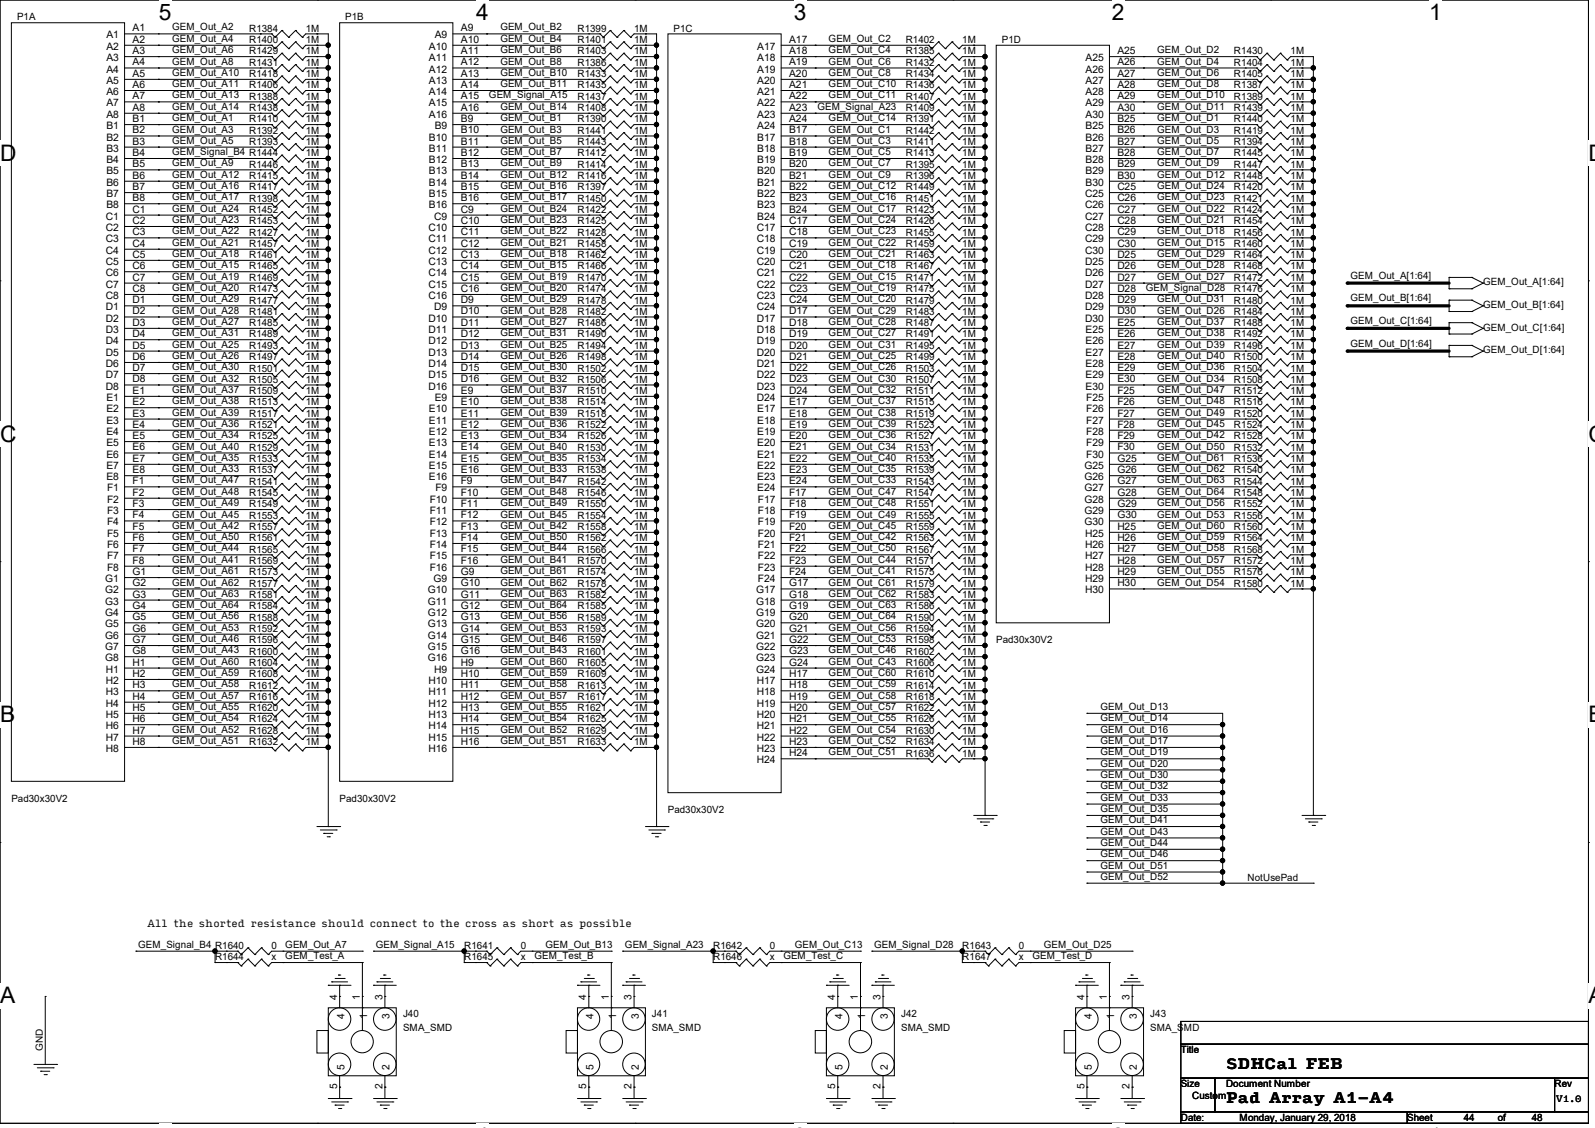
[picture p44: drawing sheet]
<svg xmlns="http://www.w3.org/2000/svg" width="297mm" height="210mm" viewBox="0 0 297 210" stroke-linecap="round" stroke-linejoin="round" font-family="sans-serif">
<defs><g id="words">
<g font-size="4.2">
<text x="29.5" y="3.8">5</text>
<text x="88.7" y="3.8">4</text>
<text x="147.8" y="3.8">3</text>
<text x="207" y="3.8">2</text>
<text x="266.1" y="3.8">1</text>
<text x="0" y="29.9">D</text>
<text x="295.8" y="29.9">D</text>
<text x="0" y="82.2">C</text>
<text x="295.8" y="82.2">C</text>
<text x="0" y="134.5">B</text>
<text x="295.8" y="134.5">B</text>
<text x="0" y="186.8">A</text>
<text x="295.8" y="186.8">A</text>
</g>
<g font-size="2.7">
<text x="228.3" y="199">SDHCal FEB</text>
<text x="228.3" y="205.3">Pad Array A1-A4</text>
</g>
<g font-size="1.9">
<text x="3.2" y="3.8">P1A</text>
<text x="24.7" y="5.8">A1</text>
<text x="32" y="5.7">GEM_Out_A2</text>
<text x="46.4" y="5.9">R1384</text>
<text x="56.9" y="5.9">1M</text>
<text x="64.3" y="3.8">P1B</text>
<text x="85.8" y="5.8">A9</text>
<text x="93.2" y="5.7">GEM_Out_B2</text>
<text x="107.5" y="5.9">R1399</text>
<text x="118.1" y="5.9">1M</text>
<text x="125.4" y="5.9">P1C</text>
<text x="19.8" y="7.2">A1</text>
<text x="19.8" y="9.3">A2</text>
<text x="19.8" y="11.4">A3</text>
<text x="24.7" y="8">A2</text>
<text x="24.7" y="10.1">A3</text>
<text x="32" y="7.8">GEM_Out_A4</text>
<text x="32" y="9.9">GEM_Out_A6</text>
<text x="46.4" y="10.1">R1429</text>
<text x="46.4" y="8">R1400</text>
<text x="56.9" y="10.1">1M</text>
<text x="56.9" y="8">1M</text>
<text x="79.9" y="9.3">A10</text>
<text x="79.9" y="11.4">A11</text>
<text x="80.9" y="7.2">A9</text>
<text x="85.8" y="8">A10</text>
<text x="85.8" y="10.1">A11</text>
<text x="93.2" y="7.8">GEM_Out_B4</text>
<text x="93.2" y="9.9">GEM_Out_B6</text>
<text x="107.5" y="8">R1401</text>
<text x="107.5" y="10.1">R1403</text>
<text x="118.1" y="8">1M</text>
<text x="118.1" y="10.1">1M</text>
<text x="141" y="9.3">A17</text>
<text x="141" y="11.4">A18</text>
<text x="146.9" y="8">A17</text>
<text x="146.9" y="10.1">A18</text>
<text x="154.3" y="7.8">GEM_Out_C2</text>
<text x="154.3" y="9.9">GEM_Out_C4</text>
<text x="168.6" y="8">R1402</text>
<text x="168.6" y="10.1">R1385</text>
<text x="179.2" y="8">1M</text>
<text x="179.2" y="10.1">1M</text>
<text x="186.6" y="8">P1D</text>
<text x="202.1" y="11.4">A25</text>
<text x="208.1" y="10.1">A25</text>
<text x="215.5" y="9.9">GEM_Out_D2</text>
<text x="229.8" y="10.1">R1430</text>
<text x="240.3" y="10.1">1M</text>
<text x="19.8" y="13.5">A4</text>
<text x="19.8" y="15.6">A5</text>
<text x="19.8" y="17.7">A6</text>
<text x="24.7" y="12.2">A4</text>
<text x="24.7" y="14.3">A5</text>
<text x="24.7" y="16.4">A6</text>
<text x="32" y="12">GEM_Out_A8</text>
<text x="32" y="14.1">GEM_Out_A10</text>
<text x="32" y="16.2">GEM_Out_A11</text>
<text x="46.4" y="12.2">R1431</text>
<text x="46.4" y="14.4">R1418</text>
<text x="46.4" y="16.5">R1406</text>
<text x="56.9" y="12.2">1M</text>
<text x="56.9" y="14.4">1M</text>
<text x="56.9" y="16.5">1M</text>
<text x="79.9" y="13.5">A12</text>
<text x="79.9" y="15.6">A13</text>
<text x="79.9" y="17.7">A14</text>
<text x="85.8" y="12.2">A12</text>
<text x="85.8" y="14.3">A13</text>
<text x="85.8" y="16.4">A14</text>
<text x="93.2" y="12">GEM_Out_B8</text>
<text x="93.2" y="14.1">GEM_Out_B10</text>
<text x="93.2" y="16.2">GEM_Out_B11</text>
<text x="107.5" y="14.4">R1433</text>
<text x="107.5" y="16.5">R1435</text>
<text x="107.5" y="12.2">R1386</text>
<text x="118.1" y="14.4">1M</text>
<text x="118.1" y="16.5">1M</text>
<text x="118.1" y="12.2">1M</text>
<text x="141" y="13.5">A19</text>
<text x="141" y="15.6">A20</text>
<text x="141" y="17.7">A21</text>
<text x="146.9" y="12.2">A19</text>
<text x="146.9" y="14.3">A20</text>
<text x="146.9" y="16.4">A21</text>
<text x="154.3" y="12">GEM_Out_C6</text>
<text x="154.3" y="14.1">GEM_Out_C8</text>
<text x="154.3" y="16.2">GEM_Out_C10</text>
<text x="168.6" y="12.2">R1432</text>
<text x="168.6" y="14.4">R1434</text>
<text x="168.6" y="16.5">R1436</text>
<text x="179.2" y="12.2">1M</text>
<text x="179.2" y="14.4">1M</text>
<text x="179.2" y="16.5">1M</text>
<text x="202.1" y="13.5">A26</text>
<text x="202.1" y="15.6">A27</text>
<text x="202.1" y="17.7">A28</text>
<text x="208.1" y="12.2">A26</text>
<text x="208.1" y="14.3">A27</text>
<text x="208.1" y="16.4">A28</text>
<text x="215.5" y="12">GEM_Out_D4</text>
<text x="215.5" y="14.1">GEM_Out_D6</text>
<text x="215.5" y="16.2">GEM_Out_D8</text>
<text x="229.8" y="12.2">R1404</text>
<text x="229.8" y="14.4">R1405</text>
<text x="229.8" y="16.5">R1387</text>
<text x="240.3" y="12.2">1M</text>
<text x="240.3" y="14.4">1M</text>
<text x="240.3" y="16.5">1M</text>
<text x="19.8" y="19.8">A7</text>
<text x="19.8" y="21.9">A8</text>
<text x="24.7" y="18.5">A7</text>
<text x="24.7" y="20.6">A8</text>
<text x="24.7" y="22.7">B1</text>
<text x="32" y="18.3">GEM_Out_A13</text>
<text x="32" y="20.4">GEM_Out_A14</text>
<text x="32" y="22.6">GEM_Out_A1</text>
<text x="46.4" y="20.7">R1438</text>
<text x="46.4" y="22.8">R1410</text>
<text x="46.4" y="18.5">R1388</text>
<text x="56.9" y="20.7">1M</text>
<text x="56.9" y="22.8">1M</text>
<text x="56.9" y="18.5">1M</text>
<text x="79.9" y="19.8">A15</text>
<text x="79.9" y="21.9">A16</text>
<text x="85.8" y="18.5">A15</text>
<text x="85.8" y="20.6">A16</text>
<text x="85.8" y="22.7">B9</text>
<text x="91.1" y="18.3">GEM_Signal_A15</text>
<text x="93.2" y="20.4">GEM_Out_B14</text>
<text x="93.2" y="22.6">GEM_Out_B1</text>
<text x="107.5" y="18.5">R1437</text>
<text x="107.5" y="20.7">R1408</text>
<text x="107.5" y="22.8">R1390</text>
<text x="118.1" y="18.5">1M</text>
<text x="118.1" y="20.7">1M</text>
<text x="118.1" y="22.8">1M</text>
<text x="141" y="19.8">A22</text>
<text x="141" y="21.9">A23</text>
<text x="146.9" y="18.5">A22</text>
<text x="146.9" y="20.6">A23</text>
<text x="146.9" y="22.7">A24</text>
<text x="152.2" y="20.4">GEM_Signal_A23</text>
<text x="154.3" y="18.3">GEM_Out_C11</text>
<text x="154.3" y="22.6">GEM_Out_C14</text>
<text x="168.6" y="18.5">R1407</text>
<text x="168.6" y="20.7">R1409</text>
<text x="168.6" y="22.8">R1391</text>
<text x="179.2" y="18.5">1M</text>
<text x="179.2" y="20.7">1M</text>
<text x="179.2" y="22.8">1M</text>
<text x="202.1" y="19.8">A29</text>
<text x="202.1" y="21.9">A30</text>
<text x="208.1" y="18.5">A29</text>
<text x="208.1" y="20.6">A30</text>
<text x="208.1" y="22.7">B25</text>
<text x="215.5" y="18.3">GEM_Out_D10</text>
<text x="215.5" y="20.4">GEM_Out_D11</text>
<text x="215.5" y="22.6">GEM_Out_D1</text>
<text x="229.8" y="20.7">R1439</text>
<text x="229.8" y="22.8">R1440</text>
<text x="229.8" y="18.5">R1389</text>
<text x="240.3" y="20.7">1M</text>
<text x="240.3" y="22.8">1M</text>
<text x="240.3" y="18.5">1M</text>
<text x="19.8" y="24">B1</text>
<text x="19.8" y="26.2">B2</text>
<text x="19.8" y="28.2">B3</text>
<text x="24.7" y="24.8">B2</text>
<text x="24.7" y="26.9">B3</text>
<text x="24.7" y="29">B4</text>
<text x="32" y="24.7">GEM_Out_A3</text>
<text x="32" y="26.8">GEM_Out_A5</text>
<text x="32" y="28.9">GEM_Signal_B4 R1444</text>
<text x="46.4" y="24.9">R1392</text>
<text x="46.4" y="27">R1393</text>
<text x="56.9" y="29.1">1M</text>
<text x="56.9" y="24.9">1M</text>
<text x="56.9" y="27">1M</text>
<text x="79.9" y="26.2">B10</text>
<text x="79.9" y="28.2">B11</text>
<text x="80.9" y="24">B9</text>
<text x="85.8" y="24.8">B10</text>
<text x="85.8" y="26.9">B11</text>
<text x="85.8" y="29">B12</text>
<text x="93.2" y="24.7">GEM_Out_B3</text>
<text x="93.2" y="26.8">GEM_Out_B5</text>
<text x="93.2" y="28.9">GEM_Out_B7</text>
<text x="107.5" y="24.9">R1441</text>
<text x="107.5" y="27">R1443</text>
<text x="107.5" y="29.1">R1412</text>
<text x="118.1" y="24.9">1M</text>
<text x="118.1" y="27">1M</text>
<text x="118.1" y="29.1">1M</text>
<text x="141" y="24">A24</text>
<text x="141" y="26.2">B17</text>
<text x="141" y="28.2">B18</text>
<text x="146.9" y="24.8">B17</text>
<text x="146.9" y="26.9">B18</text>
<text x="146.9" y="29">B19</text>
<text x="154.3" y="24.7">GEM_Out_C1</text>
<text x="154.3" y="26.8">GEM_Out_C3</text>
<text x="154.3" y="28.9">GEM_Out_C5</text>
<text x="168.6" y="24.9">R1442</text>
<text x="168.6" y="27">R1411</text>
<text x="168.6" y="29.1">R1413</text>
<text x="179.2" y="24.9">1M</text>
<text x="179.2" y="27">1M</text>
<text x="179.2" y="29.1">1M</text>
<text x="202.1" y="24">B25</text>
<text x="202.1" y="26.2">B26</text>
<text x="202.1" y="28.2">B27</text>
<text x="208.1" y="24.8">B26</text>
<text x="208.1" y="26.9">B27</text>
<text x="208.1" y="29">B28</text>
<text x="215.5" y="24.7">GEM_Out_D3</text>
<text x="215.5" y="26.8">GEM_Out_D5</text>
<text x="215.5" y="28.9">GEM_Out_D7</text>
<text x="229.8" y="29.1">R1445</text>
<text x="229.8" y="24.9">R1419</text>
<text x="229.8" y="27">R1394</text>
<text x="240.3" y="29.1">1M</text>
<text x="240.3" y="24.9">1M</text>
<text x="240.3" y="27">1M</text>
<text x="19.8" y="30.4">B4</text>
<text x="19.8" y="32.5">B5</text>
<text x="19.8" y="34.6">B6</text>
<text x="24.7" y="31.2">B5</text>
<text x="24.7" y="33.3">B6</text>
<text x="24.7" y="35.4">B7</text>
<text x="32" y="31">GEM_Out_A9</text>
<text x="32" y="33.1">GEM_Out_A12</text>
<text x="32" y="35.2">GEM_Out_A16</text>
<text x="46.4" y="31.2">R1446</text>
<text x="46.4" y="33.3">R1415</text>
<text x="46.4" y="35.4">R1417</text>
<text x="56.9" y="31.2">1M</text>
<text x="56.9" y="33.3">1M</text>
<text x="56.9" y="35.4">1M</text>
<text x="79.9" y="30.4">B12</text>
<text x="79.9" y="32.5">B13</text>
<text x="79.9" y="34.6">B14</text>
<text x="85.8" y="31.2">B13</text>
<text x="85.8" y="33.3">B14</text>
<text x="85.8" y="35.4">B15</text>
<text x="93.2" y="31">GEM_Out_B9</text>
<text x="93.2" y="33.1">GEM_Out_B12</text>
<text x="93.2" y="35.2">GEM_Out_B16</text>
<text x="107.5" y="31.2">R1414</text>
<text x="107.5" y="33.3">R1416</text>
<text x="107.5" y="35.4">R1397</text>
<text x="118.1" y="31.2">1M</text>
<text x="118.1" y="33.3">1M</text>
<text x="118.1" y="35.4">1M</text>
<text x="141" y="30.4">B19</text>
<text x="141" y="32.5">B20</text>
<text x="141" y="34.6">B21</text>
<text x="146.9" y="31.2">B20</text>
<text x="146.9" y="33.3">B21</text>
<text x="146.9" y="35.4">B22</text>
<text x="154.3" y="31">GEM_Out_C7</text>
<text x="154.3" y="33.1">GEM_Out_C9</text>
<text x="154.3" y="35.2">GEM_Out_C12</text>
<text x="168.6" y="35.4">R1449</text>
<text x="168.6" y="31.2">R1395</text>
<text x="168.6" y="33.3">R1396</text>
<text x="179.2" y="35.4">1M</text>
<text x="179.2" y="31.2">1M</text>
<text x="179.2" y="33.3">1M</text>
<text x="202.1" y="30.4">B28</text>
<text x="202.1" y="32.5">B29</text>
<text x="202.1" y="34.6">B30</text>
<text x="208.1" y="31.2">B29</text>
<text x="208.1" y="33.3">B30</text>
<text x="208.1" y="35.4">C25</text>
<text x="215.5" y="31">GEM_Out_D9</text>
<text x="215.5" y="33.1">GEM_Out_D12</text>
<text x="215.5" y="35.2">GEM_Out_D24</text>
<text x="229.8" y="31.2">R1447</text>
<text x="229.8" y="33.3">R1448</text>
<text x="229.8" y="35.4">R1420</text>
<text x="240.3" y="31.2">1M</text>
<text x="240.3" y="33.3">1M</text>
<text x="240.3" y="35.4">1M</text>
<text x="19.7" y="40.9">C1</text>
<text x="19.8" y="36.7">B7</text>
<text x="19.8" y="38.8">B8</text>
<text x="24.7" y="37.5">B8</text>
<text x="24.7" y="39.6">C1</text>
<text x="24.7" y="41.7">C2</text>
<text x="32" y="37.3">GEM_Out_A17</text>
<text x="32" y="39.4">GEM_Out_A24</text>
<text x="32" y="41.5">GEM_Out_A23</text>
<text x="46.4" y="39.6">R1452</text>
<text x="46.4" y="41.7">R1453</text>
<text x="46.4" y="37.6">R1398</text>
<text x="56.9" y="39.6">1M</text>
<text x="56.9" y="41.7">1M</text>
<text x="56.9" y="37.6">1M</text>
<text x="79.9" y="36.7">B15</text>
<text x="79.9" y="38.8">B16</text>
<text x="80.9" y="40.9">C9</text>
<text x="85.8" y="37.5">B16</text>
<text x="85.8" y="39.6">C9</text>
<text x="85.8" y="41.7">C10</text>
<text x="93.2" y="37.3">GEM_Out_B17</text>
<text x="93.2" y="39.4">GEM_Out_B24</text>
<text x="93.2" y="41.5">GEM_Out_B23</text>
<text x="107.5" y="37.6">R1450</text>
<text x="107.5" y="39.6">R1422</text>
<text x="107.5" y="41.7">R1425</text>
<text x="118.1" y="37.6">1M</text>
<text x="118.1" y="39.6">1M</text>
<text x="118.1" y="41.7">1M</text>
<text x="141" y="36.7">B22</text>
<text x="141" y="38.8">B23</text>
<text x="141" y="40.9">B24</text>
<text x="146.9" y="37.5">B23</text>
<text x="146.9" y="39.6">B24</text>
<text x="146.9" y="41.7">C17</text>
<text x="154.3" y="37.3">GEM_Out_C16</text>
<text x="154.3" y="39.4">GEM_Out_C17</text>
<text x="154.3" y="41.5">GEM_Out_C24</text>
<text x="168.6" y="37.6">R1451</text>
<text x="168.6" y="39.6">R1423</text>
<text x="168.6" y="41.7">R1426</text>
<text x="179.2" y="37.6">1M</text>
<text x="179.2" y="39.6">1M</text>
<text x="179.2" y="41.7">1M</text>
<text x="202.1" y="36.7">C25</text>
<text x="202.1" y="38.8">C26</text>
<text x="202.1" y="40.9">C27</text>
<text x="208.1" y="37.5">C26</text>
<text x="208.1" y="39.6">C27</text>
<text x="208.1" y="41.7">C28</text>
<text x="215.5" y="37.3">GEM_Out_D23</text>
<text x="215.5" y="39.4">GEM_Out_D22</text>
<text x="215.5" y="41.5">GEM_Out_D21</text>
<text x="229.8" y="41.7">R1454</text>
<text x="229.8" y="37.6">R1421</text>
<text x="229.8" y="39.6">R1424</text>
<text x="240.3" y="41.7">1M</text>
<text x="240.3" y="37.6">1M</text>
<text x="240.3" y="39.6">1M</text>
<text x="19.7" y="43">C2</text>
<text x="19.7" y="45.1">C3</text>
<text x="19.7" y="47.2">C4</text>
<text x="24.7" y="43.8">C3</text>
<text x="24.7" y="45.9">C4</text>
<text x="32" y="45.8">GEM_Out_A21</text>
<text x="32" y="43.6">GEM_Out_A22</text>
<text x="32" y="47.8">GEM_Out_A18</text>
<text x="46.4" y="43.9">R1427</text>
<text x="46.4" y="46">R1457</text>
<text x="56.9" y="43.9">1M</text>
<text x="56.9" y="46">1M</text>
<text x="79.8" y="43">C10</text>
<text x="79.8" y="45.1">C11</text>
<text x="79.8" y="47.2">C12</text>
<text x="85.8" y="43.8">C11</text>
<text x="85.8" y="45.9">C12</text>
<text x="93.2" y="45.8">GEM_Out_B21</text>
<text x="93.2" y="43.6">GEM_Out_B22</text>
<text x="93.2" y="47.8">GEM_Out_B18</text>
<text x="107.5" y="46">R1458</text>
<text x="107.5" y="43.9">R1428</text>
<text x="118.1" y="46">1M</text>
<text x="118.1" y="43.9">1M</text>
<text x="140.9" y="43">C17</text>
<text x="140.9" y="45.1">C18</text>
<text x="140.9" y="47.2">C19</text>
<text x="146.9" y="43.8">C18</text>
<text x="146.9" y="45.9">C19</text>
<text x="154.3" y="43.6">GEM_Out_C23</text>
<text x="154.3" y="47.8">GEM_Out_C21</text>
<text x="154.3" y="45.8">GEM_Out_C22</text>
<text x="168.6" y="43.9">R1455</text>
<text x="168.6" y="46">R1459</text>
<text x="179.2" y="43.9">1M</text>
<text x="179.2" y="46">1M</text>
<text x="202.1" y="43">C28</text>
<text x="202.1" y="45.1">C29</text>
<text x="202.1" y="47.2">C30</text>
<text x="208.1" y="43.8">C29</text>
<text x="208.1" y="45.9">C30</text>
<text x="215.5" y="43.6">GEM_Out_D18</text>
<text x="215.5" y="45.8">GEM_Out_D15</text>
<text x="215.5" y="47.8">GEM_Out_D29</text>
<text x="229.8" y="43.9">R1456</text>
<text x="229.8" y="46">R1460</text>
<text x="240.3" y="43.9">1M</text>
<text x="240.3" y="46">1M</text>
<text x="19.7" y="49.3">C5</text>
<text x="19.7" y="51.4">C6</text>
<text x="19.7" y="53.6">C7</text>
<text x="24.7" y="48">C5</text>
<text x="24.7" y="50.1">C6</text>
<text x="24.7" y="52.2">C7</text>
<text x="32" y="50">GEM_Out_A15</text>
<text x="32" y="52.1">GEM_Out_A19</text>
<text x="46.4" y="52.3">R1469</text>
<text x="46.4" y="48.1">R1461</text>
<text x="46.4" y="50.2">R1465</text>
<text x="56.9" y="52.3">1M</text>
<text x="56.9" y="48.1">1M</text>
<text x="56.9" y="50.2">1M</text>
<text x="79.8" y="49.3">C13</text>
<text x="79.8" y="51.4">C14</text>
<text x="79.8" y="53.6">C15</text>
<text x="85.8" y="48">C13</text>
<text x="85.8" y="50.1">C14</text>
<text x="85.8" y="52.2">C15</text>
<text x="93.2" y="50">GEM_Out_B15</text>
<text x="93.2" y="52.1">GEM_Out_B19</text>
<text x="107.5" y="48.1">R1462</text>
<text x="107.5" y="50.2">R1466</text>
<text x="107.5" y="52.3">R1470</text>
<text x="118.1" y="48.1">1M</text>
<text x="118.1" y="50.2">1M</text>
<text x="118.1" y="52.3">1M</text>
<text x="140.9" y="49.3">C20</text>
<text x="140.9" y="51.4">C21</text>
<text x="140.9" y="53.6">C22</text>
<text x="146.9" y="48">C20</text>
<text x="146.9" y="50.1">C21</text>
<text x="146.9" y="52.2">C22</text>
<text x="154.3" y="52.1">GEM_Out_C15</text>
<text x="154.3" y="50">GEM_Out_C18</text>
<text x="168.6" y="48.1">R1463</text>
<text x="168.6" y="50.2">R1467</text>
<text x="168.6" y="52.3">R1471</text>
<text x="179.2" y="48.1">1M</text>
<text x="179.2" y="50.2">1M</text>
<text x="179.2" y="52.3">1M</text>
<text x="202.1" y="49.3">D25</text>
<text x="202.1" y="51.4">D26</text>
<text x="202.1" y="53.6">D27</text>
<text x="208.1" y="48">D25</text>
<text x="208.1" y="50.1">D26</text>
<text x="208.1" y="52.2">D27</text>
<text x="215.5" y="50">GEM_Out_D28</text>
<text x="215.5" y="52.1">GEM_Out_D27</text>
<text x="229.8" y="52.3">R1472</text>
<text x="229.8" y="48.1">R1464</text>
<text x="229.8" y="50.2">R1468</text>
<text x="240.3" y="52.3">1M</text>
<text x="240.3" y="48.1">1M</text>
<text x="240.3" y="50.2">1M</text>
<text x="251.5" y="51.9">GEM_Out_A[1:64]</text>
<text x="276.2" y="53.1">GEM_Out_A[1:64]</text>
<text x="19.7" y="55.7">C8</text>
<text x="19.7" y="57.8">D1</text>
<text x="19.7" y="59.9">D2</text>
<text x="24.7" y="54.4">C8</text>
<text x="24.7" y="56.5">D1</text>
<text x="24.7" y="58.5">D2</text>
<text x="32" y="54.2">GEM_Out_A20</text>
<text x="32" y="58.4">GEM_Out_A28</text>
<text x="32" y="56.3">GEM_Out_A29</text>
<text x="46.4" y="54.4">R1473</text>
<text x="46.4" y="56.5">R1477</text>
<text x="46.4" y="58.6">R1481</text>
<text x="56.9" y="54.4">1M</text>
<text x="56.9" y="56.5">1M</text>
<text x="56.9" y="58.6">1M</text>
<text x="79.8" y="55.7">C16</text>
<text x="79.8" y="59.9">D10</text>
<text x="80.9" y="57.8">D9</text>
<text x="85.8" y="54.4">C16</text>
<text x="85.8" y="56.5">D9</text>
<text x="85.8" y="58.5">D10</text>
<text x="93.2" y="54.2">GEM_Out_B20</text>
<text x="93.2" y="58.4">GEM_Out_B28</text>
<text x="93.2" y="56.3">GEM_Out_B29</text>
<text x="107.5" y="56.5">R1478</text>
<text x="107.5" y="58.6">R1482</text>
<text x="107.5" y="54.4">R1474</text>
<text x="118.1" y="56.5">1M</text>
<text x="118.1" y="58.6">1M</text>
<text x="118.1" y="54.4">1M</text>
<text x="140.9" y="55.7">C23</text>
<text x="140.9" y="57.8">C24</text>
<text x="140.9" y="59.9">D17</text>
<text x="146.9" y="54.4">C23</text>
<text x="146.9" y="56.5">C24</text>
<text x="146.9" y="58.5">D17</text>
<text x="154.3" y="56.3">GEM_Out_C20</text>
<text x="154.3" y="54.2">GEM_Out_C19</text>
<text x="154.3" y="58.4">GEM_Out_C29</text>
<text x="168.6" y="56.5">R1479</text>
<text x="168.6" y="58.6">R1483</text>
<text x="168.6" y="54.4">R1475</text>
<text x="179.2" y="56.5">1M</text>
<text x="179.2" y="58.6">1M</text>
<text x="179.2" y="54.4">1M</text>
<text x="202.1" y="55.7">D28</text>
<text x="202.1" y="57.8">D29</text>
<text x="202.1" y="59.9">D30</text>
<text x="208.1" y="54.4">D28</text>
<text x="208.1" y="56.5">D29</text>
<text x="208.1" y="58.5">D30</text>
<text x="213.3" y="54.2">GEM_Signal_D28</text>
<text x="215.5" y="58.4">GEM_Out_D26</text>
<text x="215.5" y="56.3">GEM_Out_D31</text>
<text x="229.8" y="54.4">R1476</text>
<text x="229.8" y="56.5">R1480</text>
<text x="229.8" y="58.6">R1484</text>
<text x="240.3" y="54.4">1M</text>
<text x="240.3" y="56.5">1M</text>
<text x="240.3" y="58.6">1M</text>
<text x="251.5" y="56.1">GEM_Out_B[1:64]</text>
<text x="276.2" y="57.4">GEM_Out_B[1:64]</text>
<text x="19.7" y="62">D3</text>
<text x="19.7" y="64.1">D4</text>
<text x="24.7" y="60.7">D3</text>
<text x="24.7" y="62.8">D4</text>
<text x="24.7" y="64.9">D5</text>
<text x="32" y="62.6">GEM_Out_A31</text>
<text x="32" y="60.5">GEM_Out_A27</text>
<text x="32" y="64.7">GEM_Out_A25</text>
<text x="46.4" y="60.7">R1485</text>
<text x="46.4" y="62.8">R1489</text>
<text x="46.4" y="64.9">R1493</text>
<text x="56.9" y="60.7">1M</text>
<text x="56.9" y="62.8">1M</text>
<text x="56.9" y="64.9">1M</text>
<text x="79.8" y="62">D11</text>
<text x="79.8" y="64.1">D12</text>
<text x="85.8" y="60.7">D11</text>
<text x="85.8" y="62.8">D12</text>
<text x="85.8" y="64.9">D13</text>
<text x="93.2" y="62.6">GEM_Out_B31</text>
<text x="93.2" y="60.5">GEM_Out_B27</text>
<text x="93.2" y="64.7">GEM_Out_B25</text>
<text x="107.5" y="60.7">R1486</text>
<text x="107.5" y="62.8">R1490</text>
<text x="107.5" y="64.9">R1494</text>
<text x="118.1" y="60.7">1M</text>
<text x="118.1" y="62.8">1M</text>
<text x="118.1" y="64.9">1M</text>
<text x="140.9" y="62">D18</text>
<text x="140.9" y="64.1">D19</text>
<text x="146.9" y="60.7">D18</text>
<text x="146.9" y="62.8">D19</text>
<text x="146.9" y="64.9">D20</text>
<text x="154.3" y="64.7">GEM_Out_C31</text>
<text x="154.3" y="62.6">GEM_Out_C27</text>
<text x="154.3" y="60.5">GEM_Out_C28</text>
<text x="168.6" y="60.7">R1487</text>
<text x="168.6" y="62.8">R1491</text>
<text x="168.6" y="64.9">R1495</text>
<text x="179.2" y="60.7">1M</text>
<text x="179.2" y="62.8">1M</text>
<text x="179.2" y="64.9">1M</text>
<text x="202.1" y="62">E25</text>
<text x="202.1" y="64.1">E26</text>
<text x="208.1" y="60.7">E25</text>
<text x="208.1" y="62.8">E26</text>
<text x="208.1" y="64.9">E27</text>
<text x="215.5" y="64.7">GEM_Out_D39</text>
<text x="215.5" y="62.6">GEM_Out_D38</text>
<text x="215.5" y="60.5">GEM_Out_D37</text>
<text x="229.8" y="60.7">R1488</text>
<text x="229.8" y="62.8">R1492</text>
<text x="229.8" y="64.9">R1496</text>
<text x="240.3" y="60.7">1M</text>
<text x="240.3" y="62.8">1M</text>
<text x="240.3" y="64.9">1M</text>
<text x="251.5" y="60.3">GEM_Out_C[1:64]</text>
<text x="251.5" y="64.5">GEM_Out_D[1:64]</text>
<text x="276.2" y="61.6">GEM_Out_C[1:64]</text>
<text x="276.2" y="65.8">GEM_Out_D[1:64]</text>
<text x="19.7" y="66.2">D5</text>
<text x="19.7" y="68.3">D6</text>
<text x="19.7" y="70.4">D7</text>
<text x="24.7" y="67">D6</text>
<text x="24.7" y="69.1">D7</text>
<text x="24.7" y="71.2">D8</text>
<text x="32" y="71">GEM_Out_A32</text>
<text x="32" y="68.9">GEM_Out_A30</text>
<text x="32" y="66.8">GEM_Out_A26</text>
<text x="46.4" y="67.1">R1497</text>
<text x="46.4" y="69.2">R1501</text>
<text x="46.4" y="71.2">R1505</text>
<text x="56.9" y="67.1">1M</text>
<text x="56.9" y="69.2">1M</text>
<text x="56.9" y="71.2">1M</text>
<text x="79.8" y="66.2">D13</text>
<text x="79.8" y="68.3">D14</text>
<text x="79.8" y="70.4">D15</text>
<text x="85.8" y="67">D14</text>
<text x="85.8" y="69.1">D15</text>
<text x="85.8" y="71.2">D16</text>
<text x="93.2" y="71">GEM_Out_B32</text>
<text x="93.2" y="68.9">GEM_Out_B30</text>
<text x="93.2" y="66.8">GEM_Out_B26</text>
<text x="107.5" y="69.2">R1502</text>
<text x="107.5" y="71.2">R1506</text>
<text x="107.5" y="67.1">R1498</text>
<text x="118.1" y="69.2">1M</text>
<text x="118.1" y="71.2">1M</text>
<text x="118.1" y="67.1">1M</text>
<text x="140.9" y="66.2">D20</text>
<text x="140.9" y="68.3">D21</text>
<text x="140.9" y="70.4">D22</text>
<text x="146.9" y="67">D21</text>
<text x="146.9" y="69.1">D22</text>
<text x="146.9" y="71.2">D23</text>
<text x="154.3" y="71">GEM_Out_C30</text>
<text x="154.3" y="68.9">GEM_Out_C26</text>
<text x="154.3" y="66.8">GEM_Out_C25</text>
<text x="168.6" y="67.1">R1499</text>
<text x="168.6" y="69.2">R1503</text>
<text x="168.6" y="71.2">R1507</text>
<text x="179.2" y="67.1">1M</text>
<text x="179.2" y="69.2">1M</text>
<text x="179.2" y="71.2">1M</text>
<text x="202.1" y="66.2">E27</text>
<text x="202.1" y="68.3">E28</text>
<text x="202.1" y="70.4">E29</text>
<text x="208.1" y="67">E28</text>
<text x="208.1" y="69.1">E29</text>
<text x="208.1" y="71.2">E30</text>
<text x="215.5" y="66.8">GEM_Out_D40</text>
<text x="215.5" y="71">GEM_Out_D34</text>
<text x="215.5" y="68.9">GEM_Out_D36</text>
<text x="229.8" y="67.1">R1500</text>
<text x="229.8" y="69.2">R1504</text>
<text x="229.8" y="71.2">R1508</text>
<text x="240.3" y="67.1">1M</text>
<text x="240.3" y="69.2">1M</text>
<text x="240.3" y="71.2">1M</text>
<text x="19.7" y="72.5">D8</text>
<text x="19.8" y="74.6">E1</text>
<text x="19.8" y="76.8">E2</text>
<text x="24.7" y="73.3">E1</text>
<text x="24.7" y="75.4">E2</text>
<text x="24.7" y="77.6">E3</text>
<text x="32" y="73.2">GEM_Out_A37</text>
<text x="32" y="75.3">GEM_Out_A38</text>
<text x="32" y="77.4">GEM_Out_A39</text>
<text x="46.4" y="75.5">R1513</text>
<text x="46.4" y="77.6">R1517</text>
<text x="46.4" y="73.4">R1509</text>
<text x="56.9" y="75.5">1M</text>
<text x="56.9" y="77.6">1M</text>
<text x="56.9" y="73.4">1M</text>
<text x="79.8" y="72.5">D16</text>
<text x="79.9" y="76.8">E10</text>
<text x="80.9" y="74.6">E9</text>
<text x="85.8" y="73.3">E9</text>
<text x="85.8" y="75.4">E10</text>
<text x="85.8" y="77.6">E11</text>
<text x="93.2" y="73.2">GEM_Out_B37</text>
<text x="93.2" y="75.3">GEM_Out_B38</text>
<text x="93.2" y="77.4">GEM_Out_B39</text>
<text x="107.5" y="77.6">R1518</text>
<text x="107.5" y="73.4">R1510</text>
<text x="107.5" y="75.5">R1514</text>
<text x="118.1" y="77.6">1M</text>
<text x="118.1" y="73.4">1M</text>
<text x="118.1" y="75.5">1M</text>
<text x="140.9" y="72.5">D23</text>
<text x="140.9" y="74.6">D24</text>
<text x="141" y="76.8">E17</text>
<text x="146.9" y="73.3">D24</text>
<text x="146.9" y="75.4">E17</text>
<text x="146.9" y="77.6">E18</text>
<text x="154.3" y="73.2">GEM_Out_C32</text>
<text x="154.3" y="75.3">GEM_Out_C37</text>
<text x="154.3" y="77.4">GEM_Out_C38</text>
<text x="168.6" y="75.5">R1515</text>
<text x="168.6" y="77.6">R1519</text>
<text x="168.6" y="73.4">R1511</text>
<text x="179.2" y="75.5">1M</text>
<text x="179.2" y="77.6">1M</text>
<text x="179.2" y="73.4">1M</text>
<text x="202.1" y="72.5">E30</text>
<text x="202.3" y="74.6">F25</text>
<text x="202.3" y="76.8">F26</text>
<text x="208.1" y="73.3">F25</text>
<text x="208.1" y="75.4">F26</text>
<text x="208.1" y="77.6">F27</text>
<text x="215.5" y="75.3">GEM_Out_D48</text>
<text x="215.5" y="73.2">GEM_Out_D47</text>
<text x="215.5" y="77.4">GEM_Out_D49</text>
<text x="229.8" y="73.4">R1512</text>
<text x="229.8" y="75.5">R1516</text>
<text x="229.8" y="77.6">R1520</text>
<text x="240.3" y="73.4">1M</text>
<text x="240.3" y="75.5">1M</text>
<text x="240.3" y="77.6">1M</text>
<text x="19.8" y="78.9">E3</text>
<text x="19.8" y="80.9">E4</text>
<text x="19.8" y="83.1">E5</text>
<text x="24.7" y="79.6">E4</text>
<text x="24.7" y="81.7">E5</text>
<text x="24.7" y="83.9">E6</text>
<text x="32" y="79.5">GEM_Out_A36</text>
<text x="32" y="81.6">GEM_Out_A34</text>
<text x="32" y="83.7">GEM_Out_A40</text>
<text x="46.4" y="79.7">R1521</text>
<text x="46.4" y="81.8">R1525</text>
<text x="46.4" y="83.9">R1529</text>
<text x="56.9" y="79.7">1M</text>
<text x="56.9" y="81.8">1M</text>
<text x="56.9" y="83.9">1M</text>
<text x="79.9" y="78.9">E11</text>
<text x="79.9" y="80.9">E12</text>
<text x="79.9" y="83.1">E13</text>
<text x="85.8" y="79.6">E12</text>
<text x="85.8" y="81.7">E13</text>
<text x="85.8" y="83.9">E14</text>
<text x="93.2" y="79.5">GEM_Out_B36</text>
<text x="93.2" y="81.6">GEM_Out_B34</text>
<text x="93.2" y="83.7">GEM_Out_B40</text>
<text x="107.5" y="79.7">R1522</text>
<text x="107.5" y="81.8">R1526</text>
<text x="107.5" y="83.9">R1530</text>
<text x="118.1" y="79.7">1M</text>
<text x="118.1" y="81.8">1M</text>
<text x="118.1" y="83.9">1M</text>
<text x="141" y="78.9">E18</text>
<text x="141" y="80.9">E19</text>
<text x="141" y="83.1">E20</text>
<text x="146.9" y="79.6">E19</text>
<text x="146.9" y="81.7">E20</text>
<text x="146.9" y="83.9">E21</text>
<text x="154.3" y="79.5">GEM_Out_C39</text>
<text x="154.3" y="81.6">GEM_Out_C36</text>
<text x="154.3" y="83.7">GEM_Out_C34</text>
<text x="168.6" y="79.7">R1523</text>
<text x="168.6" y="81.8">R1527</text>
<text x="168.6" y="83.9">R1531</text>
<text x="179.2" y="79.7">1M</text>
<text x="179.2" y="81.8">1M</text>
<text x="179.2" y="83.9">1M</text>
<text x="202.3" y="78.9">F27</text>
<text x="202.3" y="80.9">F28</text>
<text x="202.3" y="83.1">F29</text>
<text x="208.1" y="79.6">F28</text>
<text x="208.1" y="81.7">F29</text>
<text x="208.1" y="83.9">F30</text>
<text x="215.5" y="79.5">GEM_Out_D45</text>
<text x="215.5" y="81.6">GEM_Out_D42</text>
<text x="215.5" y="83.7">GEM_Out_D50</text>
<text x="229.8" y="83.9">R1532</text>
<text x="229.8" y="79.7">R1524</text>
<text x="229.8" y="81.8">R1528</text>
<text x="240.3" y="83.9">1M</text>
<text x="240.3" y="79.7">1M</text>
<text x="240.3" y="81.8">1M</text>
<text x="19.8" y="85.2">E6</text>
<text x="19.8" y="87.3">E7</text>
<text x="19.8" y="89.4">E8</text>
<text x="24.7" y="86">E7</text>
<text x="24.7" y="88.1">E8</text>
<text x="32" y="85.8">GEM_Out_A35</text>
<text x="32" y="87.9">GEM_Out_A33</text>
<text x="46.4" y="88.1">R1537</text>
<text x="46.4" y="86">R1533</text>
<text x="56.9" y="88.1">1M</text>
<text x="56.9" y="86">1M</text>
<text x="79.9" y="85.2">E14</text>
<text x="79.9" y="87.3">E15</text>
<text x="79.9" y="89.4">E16</text>
<text x="85.8" y="86">E15</text>
<text x="85.8" y="88.1">E16</text>
<text x="93.2" y="85.8">GEM_Out_B35</text>
<text x="93.2" y="87.9">GEM_Out_B33</text>
<text x="107.5" y="86">R1534</text>
<text x="107.5" y="88.1">R1538</text>
<text x="118.1" y="86">1M</text>
<text x="118.1" y="88.1">1M</text>
<text x="141" y="85.2">E21</text>
<text x="141" y="87.3">E22</text>
<text x="141" y="89.4">E23</text>
<text x="146.9" y="86">E22</text>
<text x="146.9" y="88.1">E23</text>
<text x="154.3" y="85.8">GEM_Out_C40</text>
<text x="154.3" y="87.9">GEM_Out_C35</text>
<text x="168.6" y="88.1">R1539</text>
<text x="168.6" y="86">R1535</text>
<text x="179.2" y="88.1">1M</text>
<text x="179.2" y="86">1M</text>
<text x="201.9" y="87.3">G25</text>
<text x="201.9" y="89.4">G26</text>
<text x="202.3" y="85.2">F30</text>
<text x="208.1" y="86">G25</text>
<text x="208.1" y="88.1">G26</text>
<text x="215.5" y="85.8">GEM_Out_D61</text>
<text x="215.5" y="87.9">GEM_Out_D62</text>
<text x="229.8" y="86">R1536</text>
<text x="229.8" y="88.1">R1540</text>
<text x="240.3" y="86">1M</text>
<text x="240.3" y="88.1">1M</text>
<text x="19.9" y="91.5">F1</text>
<text x="19.9" y="93.6">F2</text>
<text x="19.9" y="95.7">F3</text>
<text x="24.7" y="90.2">F1</text>
<text x="24.7" y="92.3">F2</text>
<text x="24.7" y="94.4">F3</text>
<text x="32" y="90">GEM_Out_A47</text>
<text x="32" y="92.1">GEM_Out_A48</text>
<text x="32" y="94.2">GEM_Out_A49</text>
<text x="46.4" y="90.3">R1541</text>
<text x="46.4" y="92.3">R1545</text>
<text x="46.4" y="94.4">R1549</text>
<text x="56.9" y="90.3">1M</text>
<text x="56.9" y="92.3">1M</text>
<text x="56.9" y="94.4">1M</text>
<text x="80" y="93.6">F10</text>
<text x="80" y="95.7">F11</text>
<text x="81.1" y="91.5">F9</text>
<text x="85.8" y="90.2">F9</text>
<text x="85.8" y="92.3">F10</text>
<text x="85.8" y="94.4">F11</text>
<text x="93.2" y="90">GEM_Out_B47</text>
<text x="93.2" y="92.1">GEM_Out_B48</text>
<text x="93.2" y="94.2">GEM_Out_B49</text>
<text x="107.5" y="90.3">R1542</text>
<text x="107.5" y="92.3">R1546</text>
<text x="107.5" y="94.4">R1550</text>
<text x="118.1" y="90.3">1M</text>
<text x="118.1" y="92.3">1M</text>
<text x="118.1" y="94.4">1M</text>
<text x="141" y="91.5">E24</text>
<text x="141.1" y="93.6">F17</text>
<text x="141.1" y="95.7">F18</text>
<text x="146.9" y="90.2">E24</text>
<text x="146.9" y="92.3">F17</text>
<text x="146.9" y="94.4">F18</text>
<text x="154.3" y="90">GEM_Out_C33</text>
<text x="154.3" y="92.1">GEM_Out_C47</text>
<text x="154.3" y="94.2">GEM_Out_C48</text>
<text x="168.6" y="90.3">R1543</text>
<text x="168.6" y="92.3">R1547</text>
<text x="168.6" y="94.4">R1551</text>
<text x="179.2" y="90.3">1M</text>
<text x="179.2" y="92.3">1M</text>
<text x="179.2" y="94.4">1M</text>
<text x="201.9" y="91.5">G27</text>
<text x="201.9" y="93.6">G28</text>
<text x="201.9" y="95.7">G29</text>
<text x="208.1" y="90.2">G27</text>
<text x="208.1" y="92.3">G28</text>
<text x="208.1" y="94.4">G29</text>
<text x="215.5" y="90">GEM_Out_D63</text>
<text x="215.5" y="92.1">GEM_Out_D64</text>
<text x="215.5" y="94.2">GEM_Out_D56</text>
<text x="229.8" y="94.4">R1552</text>
<text x="229.8" y="90.3">R1544</text>
<text x="229.8" y="92.3">R1548</text>
<text x="240.3" y="94.4">1M</text>
<text x="240.3" y="90.3">1M</text>
<text x="240.3" y="92.3">1M</text>
<text x="19.9" y="97.8">F4</text>
<text x="19.9" y="99.9">F5</text>
<text x="24.7" y="96.5">F4</text>
<text x="24.7" y="98.6">F5</text>
<text x="24.7" y="100.7">F6</text>
<text x="32" y="96.4">GEM_Out_A45</text>
<text x="32" y="98.5">GEM_Out_A42</text>
<text x="32" y="100.5">GEM_Out_A50</text>
<text x="46.4" y="96.6">R1553</text>
<text x="46.4" y="98.7">R1557</text>
<text x="46.4" y="100.8">R1561</text>
<text x="56.9" y="96.6">1M</text>
<text x="56.9" y="98.7">1M</text>
<text x="56.9" y="100.8">1M</text>
<text x="80" y="97.8">F12</text>
<text x="80" y="99.9">F13</text>
<text x="85.8" y="96.5">F12</text>
<text x="85.8" y="98.6">F13</text>
<text x="85.8" y="100.7">F14</text>
<text x="93.2" y="96.4">GEM_Out_B45</text>
<text x="93.2" y="98.5">GEM_Out_B42</text>
<text x="93.2" y="100.5">GEM_Out_B50</text>
<text x="107.5" y="100.8">R1562</text>
<text x="107.5" y="96.6">R1554</text>
<text x="107.5" y="98.7">R1558</text>
<text x="118.1" y="100.8">1M</text>
<text x="118.1" y="96.6">1M</text>
<text x="118.1" y="98.7">1M</text>
<text x="141.1" y="97.8">F19</text>
<text x="141.1" y="99.9">F20</text>
<text x="146.9" y="96.5">F19</text>
<text x="146.9" y="98.6">F20</text>
<text x="146.9" y="100.7">F21</text>
<text x="154.3" y="96.4">GEM_Out_C49</text>
<text x="154.3" y="98.5">GEM_Out_C45</text>
<text x="154.3" y="100.5">GEM_Out_C42</text>
<text x="168.6" y="98.7">R1559</text>
<text x="168.6" y="100.8">R1563</text>
<text x="168.6" y="96.6">R1555</text>
<text x="179.2" y="98.7">1M</text>
<text x="179.2" y="100.8">1M</text>
<text x="179.2" y="96.6">1M</text>
<text x="201.9" y="97.8">G30</text>
<text x="202.1" y="99.9">H25</text>
<text x="208.1" y="96.5">G30</text>
<text x="208.1" y="98.6">H25</text>
<text x="208.1" y="100.7">H26</text>
<text x="215.5" y="96.4">GEM_Out_D53</text>
<text x="215.5" y="98.5">GEM_Out_D60</text>
<text x="215.5" y="100.5">GEM_Out_D59</text>
<text x="229.8" y="96.6">R1556</text>
<text x="229.8" y="98.7">R1560</text>
<text x="229.8" y="100.8">R1564</text>
<text x="240.3" y="96.6">1M</text>
<text x="240.3" y="98.7">1M</text>
<text x="240.3" y="100.8">1M</text>
<text x="19.9" y="102">F6</text>
<text x="19.9" y="104.1">F7</text>
<text x="19.9" y="106.3">F8</text>
<text x="24.7" y="102.8">F7</text>
<text x="24.7" y="104.9">F8</text>
<text x="24.7" y="107.1">G1</text>
<text x="32" y="102.7">GEM_Out_A44</text>
<text x="32" y="104.8">GEM_Out_A41</text>
<text x="32" y="106.9">GEM_Out_A61</text>
<text x="46.4" y="107.1">R1573</text>
<text x="46.4" y="102.9">R1565</text>
<text x="46.4" y="105">R1569</text>
<text x="56.9" y="107.1">1M</text>
<text x="56.9" y="102.9">1M</text>
<text x="56.9" y="105">1M</text>
<text x="80" y="102">F14</text>
<text x="80" y="104.1">F15</text>
<text x="80" y="106.3">F16</text>
<text x="85.8" y="102.8">F15</text>
<text x="85.8" y="104.9">F16</text>
<text x="85.8" y="107.1">G9</text>
<text x="93.2" y="102.7">GEM_Out_B44</text>
<text x="93.2" y="104.8">GEM_Out_B41</text>
<text x="93.2" y="106.9">GEM_Out_B61</text>
<text x="107.5" y="102.9">R1566</text>
<text x="107.5" y="105">R1570</text>
<text x="107.5" y="107.1">R1574</text>
<text x="118.1" y="102.9">1M</text>
<text x="118.1" y="105">1M</text>
<text x="118.1" y="107.1">1M</text>
<text x="141.1" y="102">F21</text>
<text x="141.1" y="104.1">F22</text>
<text x="141.1" y="106.3">F23</text>
<text x="146.9" y="102.8">F22</text>
<text x="146.9" y="104.9">F23</text>
<text x="146.9" y="107.1">F24</text>
<text x="154.3" y="102.7">GEM_Out_C50</text>
<text x="154.3" y="104.8">GEM_Out_C44</text>
<text x="154.3" y="106.9">GEM_Out_C41</text>
<text x="168.6" y="102.9">R1567</text>
<text x="168.6" y="105">R1571</text>
<text x="168.6" y="107.1">R1575</text>
<text x="179.2" y="102.9">1M</text>
<text x="179.2" y="105">1M</text>
<text x="179.2" y="107.1">1M</text>
<text x="202.1" y="102">H26</text>
<text x="202.1" y="104.1">H27</text>
<text x="202.1" y="106.3">H28</text>
<text x="208.1" y="102.8">H27</text>
<text x="208.1" y="104.9">H28</text>
<text x="208.1" y="107.1">H29</text>
<text x="215.5" y="102.7">GEM_Out_D58</text>
<text x="215.5" y="104.8">GEM_Out_D57</text>
<text x="215.5" y="106.9">GEM_Out_D55</text>
<text x="229.8" y="105">R1572</text>
<text x="229.8" y="107.1">R1576</text>
<text x="229.8" y="102.9">R1568</text>
<text x="240.3" y="105">1M</text>
<text x="240.3" y="107.1">1M</text>
<text x="240.3" y="102.9">1M</text>
<text x="19.6" y="108.4">G1</text>
<text x="19.6" y="110.5">G2</text>
<text x="19.6" y="112.6">G3</text>
<text x="24.7" y="109.2">G2</text>
<text x="24.7" y="111.3">G3</text>
<text x="24.7" y="113.4">G4</text>
<text x="32" y="109">GEM_Out_A62</text>
<text x="32" y="113.2">GEM_Out_A64</text>
<text x="32" y="111.1">GEM_Out_A63</text>
<text x="46.4" y="109.2">R1577</text>
<text x="46.4" y="111.3">R1581</text>
<text x="46.4" y="113.4">R1584</text>
<text x="56.9" y="109.2">1M</text>
<text x="56.9" y="111.3">1M</text>
<text x="56.9" y="113.4">1M</text>
<text x="79.7" y="110.5">G10</text>
<text x="79.7" y="112.6">G11</text>
<text x="80.7" y="108.4">G9</text>
<text x="85.8" y="109.2">G10</text>
<text x="85.8" y="111.3">G11</text>
<text x="85.8" y="113.4">G12</text>
<text x="93.2" y="109">GEM_Out_B62</text>
<text x="93.2" y="113.2">GEM_Out_B64</text>
<text x="93.2" y="111.1">GEM_Out_B63</text>
<text x="107.5" y="109.2">R1578</text>
<text x="107.5" y="111.3">R1582</text>
<text x="107.5" y="113.4">R1585</text>
<text x="118.1" y="109.2">1M</text>
<text x="118.1" y="111.3">1M</text>
<text x="118.1" y="113.4">1M</text>
<text x="140.8" y="110.5">G17</text>
<text x="140.8" y="112.6">G18</text>
<text x="141.1" y="108.4">F24</text>
<text x="146.9" y="109.2">G17</text>
<text x="146.9" y="111.3">G18</text>
<text x="146.9" y="113.4">G19</text>
<text x="154.3" y="109">GEM_Out_C61</text>
<text x="154.3" y="111.1">GEM_Out_C62</text>
<text x="154.3" y="113.2">GEM_Out_C63</text>
<text x="168.6" y="109.2">R1579</text>
<text x="168.6" y="111.3">R1583</text>
<text x="168.6" y="113.4">R1586</text>
<text x="179.2" y="109.2">1M</text>
<text x="179.2" y="111.3">1M</text>
<text x="179.2" y="113.4">1M</text>
<text x="202.1" y="108.4">H29</text>
<text x="202.1" y="110.5">H30</text>
<text x="208.1" y="109.2">H30</text>
<text x="215.5" y="109">GEM_Out_D54</text>
<text x="229.8" y="109.2">R1580</text>
<text x="240.3" y="109.2">1M</text>
<text x="19.6" y="114.7">G4</text>
<text x="19.6" y="116.8">G5</text>
<text x="19.6" y="118.9">G6</text>
<text x="24.7" y="115.5">G5</text>
<text x="24.7" y="117.6">G6</text>
<text x="24.7" y="119.7">G7</text>
<text x="32" y="117.4">GEM_Out_A53</text>
<text x="32" y="115.3">GEM_Out_A56</text>
<text x="32" y="119.5">GEM_Out_A46</text>
<text x="46.4" y="119.8">R1596</text>
<text x="46.4" y="115.5">R1588</text>
<text x="46.4" y="117.6">R1592</text>
<text x="56.9" y="119.8">1M</text>
<text x="56.9" y="115.5">1M</text>
<text x="56.9" y="117.6">1M</text>
<text x="79.7" y="114.7">G12</text>
<text x="79.7" y="116.8">G13</text>
<text x="79.7" y="118.9">G14</text>
<text x="85.8" y="115.5">G13</text>
<text x="85.8" y="117.6">G14</text>
<text x="85.8" y="119.7">G15</text>
<text x="93.2" y="117.4">GEM_Out_B53</text>
<text x="93.2" y="115.3">GEM_Out_B56</text>
<text x="93.2" y="119.5">GEM_Out_B46</text>
<text x="107.5" y="115.5">R1589</text>
<text x="107.5" y="117.6">R1593</text>
<text x="107.5" y="119.8">R1597</text>
<text x="118.1" y="115.5">1M</text>
<text x="118.1" y="117.6">1M</text>
<text x="118.1" y="119.8">1M</text>
<text x="140.8" y="114.7">G19</text>
<text x="140.8" y="116.8">G20</text>
<text x="140.8" y="118.9">G21</text>
<text x="146.9" y="115.5">G20</text>
<text x="146.9" y="117.6">G21</text>
<text x="146.9" y="119.7">G22</text>
<text x="154.3" y="115.3">GEM_Out_C64</text>
<text x="154.3" y="119.5">GEM_Out_C53</text>
<text x="154.3" y="117.4">GEM_Out_C56</text>
<text x="168.6" y="119.8">R1598</text>
<text x="168.6" y="115.5">R1590</text>
<text x="168.6" y="117.6">R1594</text>
<text x="179.2" y="119.8">1M</text>
<text x="179.2" y="115.5">1M</text>
<text x="179.2" y="117.6">1M</text>
<text x="185.5" y="119.8">Pad30x30V2</text>
<text x="19.6" y="121">G7</text>
<text x="19.6" y="123.1">G8</text>
<text x="19.7" y="125.2">H1</text>
<text x="24.7" y="121.8">G8</text>
<text x="24.7" y="123.9">H1</text>
<text x="32" y="121.6">GEM_Out_A43</text>
<text x="32" y="125.9">GEM_Out_A59</text>
<text x="32" y="123.7">GEM_Out_A60</text>
<text x="46.4" y="121.9">R1600</text>
<text x="46.4" y="124">R1604</text>
<text x="56.9" y="121.9">1M</text>
<text x="56.9" y="124">1M</text>
<text x="79.7" y="121">G15</text>
<text x="79.7" y="123.1">G16</text>
<text x="80.9" y="125.2">H9</text>
<text x="85.8" y="121.8">G16</text>
<text x="85.8" y="123.9">H9</text>
<text x="93.2" y="121.6">GEM_Out_B43</text>
<text x="93.2" y="125.9">GEM_Out_B59</text>
<text x="93.2" y="123.7">GEM_Out_B60</text>
<text x="107.5" y="121.9">R1601</text>
<text x="107.5" y="124">R1605</text>
<text x="118.1" y="121.9">1M</text>
<text x="118.1" y="124">1M</text>
<text x="140.8" y="121">G22</text>
<text x="140.8" y="123.1">G23</text>
<text x="140.8" y="125.2">G24</text>
<text x="146.9" y="121.8">G23</text>
<text x="146.9" y="123.9">G24</text>
<text x="154.3" y="123.7">GEM_Out_C43</text>
<text x="154.3" y="121.6">GEM_Out_C46</text>
<text x="154.3" y="125.9">GEM_Out_C60</text>
<text x="168.6" y="121.9">R1602</text>
<text x="168.6" y="124">R1606</text>
<text x="179.2" y="121.9">1M</text>
<text x="179.2" y="124">1M</text>
<text x="19.7" y="127.3">H2</text>
<text x="19.7" y="129.5">H3</text>
<text x="19.7" y="131.6">H4</text>
<text x="24.7" y="126">H2</text>
<text x="24.7" y="128.1">H3</text>
<text x="24.7" y="130.3">H4</text>
<text x="32" y="130.1">GEM_Out_A57</text>
<text x="32" y="128">GEM_Out_A58</text>
<text x="46.4" y="128.2">R1612</text>
<text x="46.4" y="130.3">R1616</text>
<text x="46.4" y="126.1">R1608</text>
<text x="56.9" y="128.2">1M</text>
<text x="56.9" y="130.3">1M</text>
<text x="56.9" y="126.1">1M</text>
<text x="79.8" y="127.3">H10</text>
<text x="79.8" y="129.5">H11</text>
<text x="79.8" y="131.6">H12</text>
<text x="85.8" y="126">H10</text>
<text x="85.8" y="128.1">H11</text>
<text x="85.8" y="130.3">H12</text>
<text x="93.2" y="130.1">GEM_Out_B57</text>
<text x="93.2" y="128">GEM_Out_B58</text>
<text x="107.5" y="126.1">R1609</text>
<text x="107.5" y="128.2">R1613</text>
<text x="107.5" y="130.3">R1617</text>
<text x="118.1" y="126.1">1M</text>
<text x="118.1" y="128.2">1M</text>
<text x="118.1" y="130.3">1M</text>
<text x="140.9" y="127.3">H17</text>
<text x="140.9" y="129.5">H18</text>
<text x="140.9" y="131.6">H19</text>
<text x="146.9" y="126">H17</text>
<text x="146.9" y="128.1">H18</text>
<text x="146.9" y="130.3">H19</text>
<text x="154.3" y="130.1">GEM_Out_C58</text>
<text x="154.3" y="128">GEM_Out_C59</text>
<text x="168.6" y="130.3">R1618</text>
<text x="168.6" y="126.1">R1610</text>
<text x="168.6" y="128.2">R1614</text>
<text x="179.2" y="130.3">1M</text>
<text x="179.2" y="126.1">1M</text>
<text x="179.2" y="128.2">1M</text>
<text x="19.7" y="133.6">H5</text>
<text x="19.7" y="135.8">H6</text>
<text x="19.7" y="137.9">H7</text>
<text x="24.7" y="132.3">H5</text>
<text x="24.7" y="134.5">H6</text>
<text x="24.7" y="136.6">H7</text>
<text x="32" y="136.4">GEM_Out_A52</text>
<text x="32" y="134.3">GEM_Out_A54</text>
<text x="32" y="132.2">GEM_Out_A55</text>
<text x="46.4" y="132.4">R1620</text>
<text x="46.4" y="134.5">R1624</text>
<text x="46.4" y="136.6">R1628</text>
<text x="56.9" y="132.4">1M</text>
<text x="56.9" y="134.5">1M</text>
<text x="56.9" y="136.6">1M</text>
<text x="79.8" y="133.6">H13</text>
<text x="79.8" y="135.8">H14</text>
<text x="79.8" y="137.9">H15</text>
<text x="85.8" y="132.3">H13</text>
<text x="85.8" y="134.5">H14</text>
<text x="85.8" y="136.6">H15</text>
<text x="93.2" y="136.4">GEM_Out_B52</text>
<text x="93.2" y="134.3">GEM_Out_B54</text>
<text x="93.2" y="132.2">GEM_Out_B55</text>
<text x="107.5" y="132.4">R1621</text>
<text x="107.5" y="134.5">R1625</text>
<text x="107.5" y="136.6">R1629</text>
<text x="118.1" y="132.4">1M</text>
<text x="118.1" y="134.5">1M</text>
<text x="118.1" y="136.6">1M</text>
<text x="140.9" y="133.6">H20</text>
<text x="140.9" y="135.8">H21</text>
<text x="140.9" y="137.9">H22</text>
<text x="146.9" y="132.3">H20</text>
<text x="146.9" y="134.5">H21</text>
<text x="146.9" y="136.6">H22</text>
<text x="154.3" y="132.2">GEM_Out_C57</text>
<text x="154.3" y="136.4">GEM_Out_C54</text>
<text x="154.3" y="134.3">GEM_Out_C55</text>
<text x="168.6" y="132.4">R1622</text>
<text x="168.6" y="134.5">R1626</text>
<text x="168.6" y="136.6">R1630</text>
<text x="179.2" y="132.4">1M</text>
<text x="179.2" y="134.5">1M</text>
<text x="179.2" y="136.6">1M</text>
<text x="204.9" y="132.2">GEM_Out_D13</text>
<text x="204.9" y="134.3">GEM_Out_D14</text>
<text x="204.9" y="136.4">GEM_Out_D16</text>
<text x="19.7" y="140">H8</text>
<text x="24.7" y="138.7">H8</text>
<text x="32" y="138.5">GEM_Out_A51</text>
<text x="46.4" y="138.7">R1632</text>
<text x="56.9" y="138.7">1M</text>
<text x="79.8" y="140">H16</text>
<text x="85.8" y="138.7">H16</text>
<text x="93.2" y="138.5">GEM_Out_B51</text>
<text x="107.5" y="138.7">R1633</text>
<text x="118.1" y="138.7">1M</text>
<text x="140.9" y="140">H23</text>
<text x="140.9" y="142.1">H24</text>
<text x="146.9" y="138.7">H23</text>
<text x="146.9" y="140.8">H24</text>
<text x="154.3" y="140.6">GEM_Out_C51</text>
<text x="154.3" y="138.5">GEM_Out_C52</text>
<text x="168.6" y="138.7">R1634</text>
<text x="168.6" y="140.8">R1636</text>
<text x="179.2" y="138.7">1M</text>
<text x="179.2" y="140.8">1M</text>
<text x="204.9" y="138.5">GEM_Out_D17</text>
<text x="204.9" y="140.6">GEM_Out_D19</text>
<text x="204.9" y="142.7">GEM_Out_D20</text>
<text x="2.1" y="149.3">Pad30x30V2</text>
<text x="63.2" y="149.3">Pad30x30V2</text>
<text x="204.9" y="144.8">GEM_Out_D30</text>
<text x="204.9" y="146.9">GEM_Out_D32</text>
<text x="204.9" y="149.1">GEM_Out_D33</text>
<text x="124.4" y="151.4">Pad30x30V2</text>
<text x="204.9" y="151.2">GEM_Out_D35</text>
<text x="204.9" y="153.2">GEM_Out_D41</text>
<text x="204.9" y="155.4">GEM_Out_D43</text>
<text x="204.9" y="157.5">GEM_Out_D44</text>
<text x="204.9" y="159.6">GEM_Out_D46</text>
<text x="204.9" y="161.7">GEM_Out_D51</text>
<text x="204.9" y="163.8">GEM_Out_D52</text>
<text x="232.3" y="164">NotUsePad</text>
<text x="27.4" y="172.5">All the shorted resistance should connect to the cross as short as possible</text>
<text x="25.7" y="176.4">GEM_Signal_B4 R1640</text>
<text x="40" y="178.8">R1644</text>
<text x="50.6" y="176.7">0</text>
<text x="50.6" y="178.8">x</text>
<text x="53.1" y="178.6">GEM_Test_A</text>
<text x="53.1" y="176.4">GEM_Out_A7</text>
<text x="70" y="176.4">GEM_Signal_A15</text>
<text x="86.4" y="178.8">R1645</text>
<text x="86.4" y="176.7">R1641</text>
<text x="97" y="178.8">x</text>
<text x="97" y="176.7">0</text>
<text x="99.5" y="178.6">GEM_Test_B</text>
<text x="101.6" y="176.4">GEM_Out_B13</text>
<text x="116.4" y="176.4">GEM_Signal_A23</text>
<text x="132.8" y="176.7">R1642</text>
<text x="132.8" y="178.8">R1646</text>
<text x="143.3" y="176.7">0</text>
<text x="143.3" y="178.8">x</text>
<text x="145.9" y="178.6">GEM_Test_C</text>
<text x="148" y="176.4">GEM_Out_C13</text>
<text x="162.8" y="176.4">GEM_Signal_D28</text>
<text x="179.2" y="176.7">R1643</text>
<text x="179.2" y="178.8">R1647</text>
<text x="189.7" y="176.7">0</text>
<text x="189.7" y="178.8">x</text>
<text x="192.3" y="178.6">GEM_Test_D</text>
<text x="194.4" y="176.4">GEM_Out_D25</text>
<text x="62.8" y="186.1" transform="rotate(-90 62.8 186.1)">4</text>
<text x="64.1" y="189.7" transform="rotate(-90 64.1 189.7)">4</text>
<text x="67" y="186.1" transform="rotate(-90 67 186.1)">1</text>
<text x="68.4" y="189.7" transform="rotate(-90 68.4 189.7)">1</text>
<text x="71.2" y="186.1" transform="rotate(-90 71.2 186.1)">3</text>
<text x="72.6" y="189.7" transform="rotate(-90 72.6 189.7)">3</text>
<text x="75.1" y="189.3">J40</text>
<text x="75.1" y="191.9">SMA_SMD</text>
<text x="109.2" y="186.1" transform="rotate(-90 109.2 186.1)">4</text>
<text x="110.5" y="189.7" transform="rotate(-90 110.5 189.7)">4</text>
<text x="113.4" y="186.1" transform="rotate(-90 113.4 186.1)">1</text>
<text x="114.7" y="189.7" transform="rotate(-90 114.7 189.7)">1</text>
<text x="117.6" y="186.1" transform="rotate(-90 117.6 186.1)">3</text>
<text x="119" y="189.7" transform="rotate(-90 119 189.7)">3</text>
<text x="121.4" y="189.3">J41</text>
<text x="121.4" y="191.9">SMA_SMD</text>
<text x="155.5" y="186.1" transform="rotate(-90 155.5 186.1)">4</text>
<text x="156.9" y="189.7" transform="rotate(-90 156.9 189.7)">4</text>
<text x="159.8" y="186.1" transform="rotate(-90 159.8 186.1)">1</text>
<text x="161.1" y="189.7" transform="rotate(-90 161.1 189.7)">1</text>
<text x="164" y="186.1" transform="rotate(-90 164 186.1)">3</text>
<text x="165.3" y="189.7" transform="rotate(-90 165.3 189.7)">3</text>
<text x="167.8" y="189.3">J42</text>
<text x="167.8" y="191.9">SMA_SMD</text>
<text x="201.9" y="186.1" transform="rotate(-90 201.9 186.1)">4</text>
<text x="203.3" y="189.7" transform="rotate(-90 203.3 189.7)">4</text>
<text x="206.1" y="186.1" transform="rotate(-90 206.1 186.1)">1</text>
<text x="207.5" y="189.7" transform="rotate(-90 207.5 189.7)">1</text>
<text x="210.3" y="186.1" transform="rotate(-90 210.3 186.1)">3</text>
<text x="211.7" y="189.7" transform="rotate(-90 211.7 189.7)">3</text>
<text x="214.2" y="189.3">J43</text>
<text x="214.2" y="191.9">SMA_SMD</text>
<text x="219.9" y="196.1">Title</text>
<text x="62.8" y="202.8" transform="rotate(-90 62.8 202.8)">5</text>
<text x="64.1" y="199.2" transform="rotate(-90 64.1 199.2)">5</text>
<text x="71.2" y="202.8" transform="rotate(-90 71.2 202.8)">2</text>
<text x="72.6" y="199.2" transform="rotate(-90 72.6 199.2)">2</text>
<text x="109.2" y="202.8" transform="rotate(-90 109.2 202.8)">5</text>
<text x="110.5" y="199.2" transform="rotate(-90 110.5 199.2)">5</text>
<text x="117.6" y="202.8" transform="rotate(-90 117.6 202.8)">2</text>
<text x="119" y="199.2" transform="rotate(-90 119 199.2)">2</text>
<text x="155.5" y="202.8" transform="rotate(-90 155.5 202.8)">5</text>
<text x="156.9" y="199.2" transform="rotate(-90 156.9 199.2)">5</text>
<text x="164" y="202.8" transform="rotate(-90 164 202.8)">2</text>
<text x="165.3" y="199.2" transform="rotate(-90 165.3 199.2)">2</text>
<text x="201.9" y="202.8" transform="rotate(-90 201.9 202.8)">5</text>
<text x="203.3" y="199.2" transform="rotate(-90 203.3 199.2)">5</text>
<text x="210.3" y="202.8" transform="rotate(-90 210.3 202.8)">2</text>
<text x="211.7" y="199.2" transform="rotate(-90 211.7 199.2)">2</text>
<text x="219.9" y="202.4">Size</text>
<text x="228.3" y="202.4">Document Number</text>
<text x="289.5" y="202.4">Rev</text>
<text x="219.9" y="208.7">Date:</text>
<text x="222" y="204.5">Custom</text>
<text x="230.8" y="208.7">Monday, January 29, 2018</text>
<text x="262" y="208.7">Sheet</text>
<text x="272.6" y="208.7">44</text>
<text x="278.9" y="208.7">of</text>
<text x="285.2" y="208.7">48</text>
</g>
<text font-size="1.8" x="8" y="195.6" transform="rotate(-90 8 195.6)">GND</text>
<text font-size="1.7" x="289.7" y="205.2">V1.0</text>
</g></defs>
<path d="M0 0h295.8v209.1h-295.8z" fill="none" stroke="#000" stroke-width=".19"/>
<g fill="#fff">
<path d="M29.5 0h2.4v4.7h-2.4z"/>
<path d="M29.5 209.1h2.4v.9h-2.4z"/>
</g>
<path d="M59.1 0h.1M59.1 209.1h.1" fill="none" stroke="#000" stroke-width=".19"/>
<g fill="#fff">
<path d="M88.7 0h2.4v4.7h-2.4z"/>
<path d="M88.7 209.1h2.4v.9h-2.4z"/>
</g>
<path d="M118.3 0h.1M118.3 209.1h.1" fill="none" stroke="#000" stroke-width=".19"/>
<g fill="#fff">
<path d="M147.8 0h2.4v4.7h-2.4z"/>
<path d="M147.8 209.1h2.4v.9h-2.4z"/>
</g>
<path d="M177.5 0h.1M177.5 209.1h.1" fill="none" stroke="#000" stroke-width=".19"/>
<g fill="#fff">
<path d="M207 0h2.4v4.7h-2.4z"/>
<path d="M207 209.1h2.4v.9h-2.4z"/>
</g>
<path d="M236.6 0h.1M236.6 209.1h.1" fill="none" stroke="#000" stroke-width=".19"/>
<g fill="#fff">
<path d="M266.1 0h2.4v4.7h-2.4z"/>
<path d="M266.1 209.1h2.4v.9h-2.4z"/>
<path d="M0 26.1h3v4.8h-3z"/>
<path d="M295.8 26.1h1.2v4.8h-1.2z"/>
<path d="M0 78.4h3v4.7h-3z"/>
<path d="M295.8 78.4h1.2v4.7h-1.2z"/>
</g>
<path d="M0 52.3h.1M295.8 52.3h.1" fill="none" stroke="#000" stroke-width=".19"/>
<g fill="#fff">
<path d="M0 130.7h2.8v4.7h-2.8z"/>
<path d="M295.8 130.7h1.2v4.7h-1.2z"/>
</g>
<path d="M0 104.6h.1M295.8 104.6h.1" fill="none" stroke="#000" stroke-width=".19"/>
<g fill="#fff">
<path d="M-.1 183h2.9v4.7h-2.9z"/>
<path d="M295.7 183h1.3v4.7h-1.3z"/>
</g>
<g fill="none" stroke="#000" stroke-width=".19">
<path d="M2.1 4.2h21.1v141.3h-21.1zM23.2 8.4h27.4M23.2 10.5h27.4M23.2 12.7h27.4M23.2 14.8h27.4M23.2 16.8h27.4M23.2 19h27.4M23.2 6.3h27.4M29.5 8.4h.1M29.5 10.5h.1M29.5 12.7h.1M29.5 14.8h.1"/>
<path d="M29.5 16.8h.1M29.5 19h.1M29.5 6.3h.1M48.5 6.3h.1M48.5 10.5h.1M48.5 12.7h.1M48.5 14.8h.1M48.5 8.4h.1M48.5 16.8h.1M48.5 19h.1M50.6 10.5h.1M50.6 12.7h.1"/>
<path d="M50.6 14.8h.1M50.6 8.4h.1M50.6 16.8h.1M50.6 6.3h.1M50.6 19h.1M50.6 10.5l.6 .7M50.6 12.7l.6 .6M50.6 14.8l.6 .6M50.6 8.4l.6 .7M50.6 16.8l.6 .7M50.6 6.3l.6 .6M50.6 19l.6 .6"/>
<path d="M51.2 11.2h.1M51.2 13.3h.1M51.2 15.4h.1M51.2 9.1h.1M51.2 17.5h.1M51.2 6.9h.1M51.2 19.6h.1M52.5 9.9h.1M52.5 12h.1M52.5 14.1h.1M52.5 7.8h.1M52.5 16.2h.1"/>
<path d="M52.5 5.7h.1M52.5 18.3h.1M52.5 9.9l1.3 1.3M52.5 9.9l-1.3 1.3M52.5 5.7l1.3 1.2M52.5 12l1.3 1.3M52.5 12l-1.3 1.3M52.5 14.1l1.3 1.3M52.5 14.1l-1.3 1.3M52.5 7.8l1.3 1.3M52.5 7.8l-1.3 1.3M52.5 16.2l1.3 1.3"/>
<path d="M52.5 16.2l-1.3 1.3M52.5 5.7l-1.3 1.2M52.5 18.3l1.3 1.3M52.5 18.3l-1.3 1.3M53.8 11.2h.1M53.8 13.3h.1M53.8 15.4h.1M53.8 9.1h.1M53.8 17.5h.1M53.8 6.9h.1M53.8 19.6h.1M55 9.9h.1"/>
<path d="M55 12h.1M55 14.1h.1M55 7.8h.1M55 16.2h.1M55 5.7h.1M55 18.3h.1M55 9.9l1.3 1.3M55 9.9l-1.2 1.3M55 12l1.3 1.3M55 12l-1.2 1.3M55 14.1l1.3 1.3M55 14.1l-1.2 1.3"/>
<path d="M55 7.8l1.3 1.3M55 7.8l-1.2 1.3M55 16.2l1.3 1.3M55 16.2l-1.2 1.3M55 5.7l1.3 1.2M55 5.7l-1.2 1.2M55 18.3l1.3 1.3M55 18.3l-1.2 1.3M56.3 11.2h.1M56.3 13.3h.1M56.3 15.4h.1M56.3 9.1h.1"/>
<path d="M56.3 17.5h.1M56.3 6.9h.1M56.3 19.6h.1M56.3 6.9l.6-.6h4.2v147.6M59 6.3h.1M59 8.4h.1M59 10.5h.1M59 12.7h.1M59 14.8h.1M59 16.8h.1M59 19h.1M61.1 8.4h.1"/>
<path d="M61.1 10.5h.1M61.1 12.7h.1M61.1 14.8h.1M61.1 16.8h.1M61.1 19h.1M61.1 8.4h-4.2l-.6 .7M61.1 10.5h-4.2l-.6 .7M61.1 12.7h-4.2l-.6 .6M61.1 14.8h-4.2l-.6 .6M61.1 16.8h-4.2l-.6 .7M61.1 19h-4.2l-.6 .6M63.2 4.2h21.1v141.3h-21.1z"/>
<path d="M84.3 8.4h27.4M84.3 10.5h27.4M84.3 12.7h27.4M84.3 14.8h27.4M84.3 16.8h27.4M84.3 19h27.4M84.3 6.3h27.4M90.6 6.3h.1M90.6 8.4h.1M90.6 10.5h.1M90.6 12.7h.1M90.6 14.8h.1"/>
<path d="M90.6 16.8h.1M90.6 19h.1M109.6 14.8h.1M109.6 16.8h.1M109.6 19h.1M109.6 6.3h.1M109.6 8.4h.1M109.6 10.5h.1M109.6 12.7h.1M111.7 14.8h.1M111.7 16.8h.1M111.7 19h.1"/>
<path d="M111.7 6.3h.1M111.7 8.4h.1M111.7 10.5h.1M111.7 12.7h.1M111.7 14.8l.7 .6M111.7 16.8l.7 .7M111.7 19l.7 .6M111.7 6.3l.7 .6M111.7 8.4l.7 .7M111.7 10.5l.7 .7M111.7 12.7l.7 .6M112.4 15.4h.1"/>
<path d="M112.4 17.5h.1M112.4 19.6h.1M112.4 6.9h.1M112.4 9.1h.1M112.4 11.2h.1M112.4 13.3h.1M113.6 14.1h.1M113.6 16.2h.1M113.6 18.3h.1M113.6 5.7h.1M113.6 7.8h.1M113.6 9.9h.1"/>
<path d="M113.6 12h.1M113.6 14.1l1.3 1.3M113.6 14.1l-1.2 1.3M113.6 16.2l1.3 1.3M113.6 16.2l-1.2 1.3M113.6 18.3l1.3 1.3M113.6 18.3l-1.2 1.3M113.6 5.7l1.3 1.2M113.6 5.7l-1.2 1.2M113.6 7.8l1.3 1.3M113.6 7.8l-1.2 1.3M113.6 9.9l1.3 1.3"/>
<path d="M113.6 9.9l-1.2 1.3M113.6 12l1.3 1.3M113.6 12l-1.2 1.3M114.9 15.4h.1M114.9 17.5h.1M114.9 19.6h.1M114.9 6.9h.1M114.9 9.1h.1M114.9 11.2h.1M114.9 13.3h.1M116.2 14.1h.1M116.2 16.2h.1"/>
<path d="M116.2 18.3h.1M116.2 5.7h.1M116.2 7.8h.1M116.2 9.9h.1M116.2 12h.1M116.2 14.1l1.2 1.3M116.2 14.1l-1.3 1.3M116.2 16.2l1.2 1.3M116.2 16.2l-1.3 1.3M116.2 18.3l1.2 1.3M116.2 18.3l-1.3 1.3M116.2 5.7l1.2 1.2"/>
<path d="M116.2 5.7l-1.3 1.2M116.2 7.8l1.2 1.3M116.2 7.8l-1.3 1.3M116.2 9.9l1.2 1.3M116.2 9.9l-1.3 1.3M116.2 12l1.2 1.3M116.2 12l-1.3 1.3M117.4 15.4h.1M117.4 17.5h.1M117.4 19.6h.1M117.4 6.9h.1M117.4 9.1h.1"/>
<path d="M117.4 11.2h.1M117.4 13.3h.1M117.4 6.9l.7-.6h4.2v147.6M120.2 6.3h.1M120.2 8.4h.1M120.2 10.5h.1M120.2 12.7h.1M120.2 14.8h.1M120.2 16.8h.1M120.2 19h.1M122.3 8.4h.1M122.3 10.5h.1"/>
<path d="M122.3 12.7h.1M122.3 14.8h.1M122.3 16.8h.1M122.3 19h.1M122.3 8.4h-4.2l-.7 .7M122.3 10.5h-4.2l-.7 .7M122.3 12.7h-4.2l-.7 .6M122.3 14.8h-4.2l-.7 .6M122.3 16.8h-4.2l-.7 .7M122.3 19h-4.2l-.7 .6M124.4 6.3h21.1v141.3h-21.1zM145.5 8.4h27.4"/>
<path d="M145.5 10.5h27.4M145.5 12.7h27.4M145.5 14.8h27.4M145.5 16.8h27.4M145.5 19h27.4M151.8 8.4h.1M151.8 10.5h.1M151.8 12.7h.1M151.8 14.8h.1M151.8 16.8h.1M151.8 19h.1M170.8 12.7h.1"/>
<path d="M170.8 14.8h.1M170.8 16.8h.1M170.8 19h.1M170.8 8.4h.1M170.8 10.5h.1M172.9 12.7h.1M172.9 14.8h.1M172.9 16.8h.1M172.9 19h.1M172.9 8.4h.1M172.9 10.5h.1M172.9 12.7l.6 .6"/>
<path d="M172.9 14.8l.6 .6M172.9 16.8l.6 .7M172.9 19l.6 .6M172.9 8.4l.6 .7M172.9 10.5l.6 .7M173.5 13.3h.1M173.5 15.4h.1M173.5 17.5h.1M173.5 19.6h.1M173.5 9.1h.1M173.5 11.2h.1M174.8 12h.1"/>
<path d="M174.8 14.1h.1M174.8 16.2h.1M174.8 18.3h.1M174.8 7.8h.1M174.8 9.9h.1M174.8 12l1.2 1.3M174.8 12l-1.3 1.3M174.8 14.1l1.2 1.3M174.8 14.1l-1.3 1.3M174.8 16.2l1.2 1.3M174.8 16.2l-1.3 1.3M174.8 18.3l1.2 1.3"/>
<path d="M174.8 18.3l-1.3 1.3M174.8 7.8l1.2 1.3M174.8 7.8l-1.3 1.3M174.8 9.9l1.2 1.3M174.8 9.9l-1.3 1.3M176 13.3h.1M176 15.4h.1M176 17.5h.1M176 19.6h.1M176 9.1h.1M176 11.2h.1M177.3 12h.1"/>
<path d="M177.3 14.1h.1M177.3 16.2h.1M177.3 18.3h.1M177.3 7.8h.1M177.3 9.9h.1M177.3 16.2l-1.3 1.3M177.3 12l1.3 1.3M177.3 12l-1.3 1.3M177.3 18.3l-1.3 1.3M177.3 7.8l-1.3 1.3M177.3 14.1l1.3 1.3M177.3 14.1l-1.3 1.3"/>
<path d="M177.3 9.9l-1.3 1.3M177.3 16.2l1.3 1.3M177.3 18.3l1.3 1.3M177.3 7.8l1.3 1.3M177.3 9.9l1.3 1.3M178.6 13.3h.1M178.6 15.4h.1M178.6 17.5h.1M178.6 19.6h.1M178.6 9.1h.1M178.6 11.2h.1M178.6 9.1l.6-.7h4.2v143.4"/>
<path d="M181.3 8.4h.1M181.3 10.5h.1M181.3 12.7h.1M181.3 14.8h.1M181.3 16.8h.1M181.3 19h.1M183.4 10.5h.1M183.4 12.7h.1M183.4 14.8h.1M183.4 16.8h.1M183.4 19h.1M183.4 10.5h-4.2l-.6 .7"/>
<path d="M183.4 12.7h-4.2l-.6 .6M183.4 14.8h-4.2l-.6 .6M183.4 16.8h-4.2l-.6 .7M183.4 19h-4.2l-.6 .6M185.5 8.4h21.1v107.6h-21.1zM206.6 10.5h27.4M206.6 12.7h27.4M206.6 14.8h27.4M206.6 16.8h27.4M206.6 19h27.4M212.9 10.5h.1M212.9 12.7h.1"/>
<path d="M212.9 14.8h.1M212.9 16.8h.1M212.9 19h.1M231.9 10.5h.1M231.9 12.7h.1M231.9 14.8h.1M231.9 16.8h.1M231.9 19h.1M234 10.5h.1M234 12.7h.1M234 14.8h.1M234 16.8h.1"/>
<path d="M234 19h.1M234 10.5l.7 .7M234 12.7l.7 .6M234 14.8l.7 .6M234 16.8l.7 .7M234 19l.7 .6M234.7 11.2h.1M234.7 13.3h.1M234.7 15.4h.1M234.7 17.5h.1M234.7 19.6h.1M235.9 9.9h.1"/>
<path d="M235.9 12h.1M235.9 14.1h.1M235.9 16.2h.1M235.9 18.3h.1M235.9 9.9l1.3 1.3M235.9 9.9l-1.2 1.3M235.9 12l1.3 1.3M235.9 12l-1.2 1.3M235.9 14.1l1.3 1.3M235.9 14.1l-1.2 1.3M235.9 16.2l1.3 1.3M235.9 16.2l-1.2 1.3"/>
<path d="M235.9 18.3l1.3 1.3M235.9 18.3l-1.2 1.3M237.2 11.2h.1M237.2 13.3h.1M237.2 15.4h.1M237.2 17.5h.1M237.2 19.6h.1M238.4 9.9h.1M238.4 12h.1M238.4 14.1h.1M238.4 16.2h.1M238.4 18.3h.1"/>
<path d="M238.4 9.9l1.3 1.3M238.4 9.9l-1.2 1.3M238.4 12l1.3 1.3M238.4 12l-1.2 1.3M238.4 14.1l1.3 1.3M238.4 14.1l-1.2 1.3M238.4 16.2l1.3 1.3M238.4 16.2l-1.2 1.3M238.4 18.3l1.3 1.3M238.4 18.3l-1.2 1.3M239.7 11.2h.1M239.7 13.3h.1"/>
<path d="M239.7 15.4h.1M239.7 17.5h.1M239.7 19.6h.1M239.7 11.2l.6-.7h4.3v141.3M242.4 10.5h.1M242.4 12.7h.1M242.4 14.8h.1M242.4 16.8h.1M242.4 19h.1M244.6 12.7h.1M244.6 14.8h.1M244.6 16.8h.1"/>
<path d="M244.6 19h.1M244.6 12.7h-4.3l-.6 .6M244.6 14.8h-4.3l-.6 .6M244.6 16.8h-4.3l-.6 .7M244.6 19h-4.3l-.6 .6M23.2 21.1h27.4M23.2 23.2h27.4M23.2 25.3h27.4M23.2 27.4h27.4M23.2 31.6h27.4M23.2 33.7h27.4M23.2 35.9h27.4"/>
<path d="M23.2 37.9h27.4M23.2 29.5h27.4M29.5 21.1h.1M29.5 23.2h.1M29.5 25.3h.1M29.5 27.4h.1M29.5 31.6h.1M29.5 33.7h.1M29.5 35.9h.1M29.5 37.9h.1M29.5 29.5h.1M48.5 29.5h.1"/>
<path d="M48.5 21.1h.1M48.5 31.6h.1M48.5 33.7h.1M48.5 35.9h.1M48.5 23.2h.1M48.5 37.9h.1M48.5 25.3h.1M48.5 27.4h.1M50.6 21.1h.1M50.6 29.5h.1M50.6 31.6h.1M50.6 33.7h.1"/>
<path d="M50.6 35.9h.1M50.6 23.2h.1M50.6 37.9h.1M50.6 25.3h.1M50.6 27.4h.1M50.6 21.1l.6 .6M50.6 29.5l.6 .6M50.6 31.6l.6 .7M50.6 33.7l.6 .7M50.6 35.9l.6 .6M50.6 23.2l.6 .6M50.6 37.9l.6 .7"/>
<path d="M50.6 25.3l.6 .7M50.6 27.4l.6 .6M51.2 21.7h.1M51.2 30.1h.1M51.2 32.3h.1M51.2 34.4h.1M51.2 36.5h.1M51.2 23.8h.1M51.2 38.6h.1M51.2 26h.1M51.2 28h.1M52.5 20.4h.1"/>
<path d="M52.5 39.4h.1M52.5 28.9h.1M52.5 31h.1M52.5 33.1h.1M52.5 35.2h.1M52.5 22.6h.1M52.5 37.3h.1M52.5 24.7h.1M52.5 26.8h.1M52.5 20.4l1.3 1.3M52.5 20.4l-1.3 1.3M52.5 39.4l1.3 1.3"/>
<path d="M52.5 39.4l-1.3 1.3M52.5 28.9l1.3 1.2M52.5 28.9l-1.3 1.2M52.5 31l1.3 1.3M52.5 31l-1.3 1.3M52.5 33.1l1.3 1.3M52.5 33.1l-1.3 1.3M52.5 35.2l1.3 1.3M52.5 35.2l-1.3 1.3M52.5 22.6l1.3 1.2M52.5 22.6l-1.3 1.2M52.5 37.3l1.3 1.3"/>
<path d="M52.5 37.3l-1.3 1.3M52.5 24.7l1.3 1.3M52.5 24.7l-1.3 1.3M52.5 26.8l1.3 1.2M52.5 26.8l-1.3 1.2M53.8 21.7h.1M53.8 30.1h.1M53.8 32.3h.1M53.8 34.4h.1M53.8 36.5h.1M53.8 23.8h.1M53.8 38.6h.1"/>
<path d="M53.8 26h.1M53.8 28h.1M55 20.4h.1M55 39.4h.1M55 28.9h.1M55 31h.1M55 33.1h.1M55 35.2h.1M55 22.6h.1M55 37.3h.1M55 24.7h.1M55 26.8h.1"/>
<path d="M55 20.4l1.3 1.3M55 20.4l-1.2 1.3M55 39.4l1.3 1.3M55 39.4l-1.2 1.3M55 28.9l1.3 1.2M55 28.9l-1.2 1.2M55 31l1.3 1.3M55 31l-1.2 1.3M55 33.1l1.3 1.3M55 33.1l-1.2 1.3M55 35.2l1.3 1.3M55 35.2l-1.2 1.3"/>
<path d="M55 22.6l1.3 1.2M55 22.6l-1.2 1.2M55 37.3l1.3 1.3M55 37.3l-1.2 1.3M55 24.7l1.3 1.3M55 24.7l-1.2 1.3M55 26.8l1.3 1.2M55 26.8l-1.2 1.2M56.3 21.7h.1M56.3 30.1h.1M56.3 32.3h.1M56.3 34.4h.1"/>
<path d="M56.3 36.5h.1M56.3 23.8h.1M56.3 38.6h.1M56.3 26h.1M56.3 28h.1M59 21.1h.1M59 23.2h.1M59 25.3h.1M59 27.4h.1M59 29.5h.1M59 31.6h.1M59 33.7h.1"/>
<path d="M59 35.9h.1M59 37.9h.1M61.1 21.1h.1M61.1 23.2h.1M61.1 25.3h.1M61.1 27.4h.1M61.1 29.5h.1M61.1 31.6h.1M61.1 33.7h.1M61.1 35.9h.1M61.1 37.9h.1M61.1 21.1h-4.2l-.6 .6"/>
<path d="M61.1 23.2h-4.2l-.6 .6M61.1 25.3h-4.2l-.6 .7M61.1 27.4h-4.2l-.6 .6M61.1 31.6h-4.2l-.6 .7M61.1 33.7h-4.2l-.6 .7M61.1 35.9h-4.2l-.6 .6M61.1 37.9h-4.2l-.6 .7M61.1 29.5h-4.2l-.6 .6M84.3 21.1h27.4M84.3 23.2h27.4M84.3 25.3h27.4M84.3 27.4h27.4"/>
<path d="M84.3 31.6h27.4M84.3 33.7h27.4M84.3 35.9h27.4M84.3 37.9h27.4M84.3 29.5h27.4M90.6 21.1h.1M90.6 23.2h.1M90.6 25.3h.1M90.6 27.4h.1M90.6 29.5h.1M90.6 31.6h.1M90.6 33.7h.1"/>
<path d="M90.6 35.9h.1M90.6 37.9h.1M109.6 37.9h.1M109.6 25.3h.1M109.6 27.4h.1M109.6 29.5h.1M109.6 21.1h.1M109.6 31.6h.1M109.6 33.7h.1M109.6 35.9h.1M109.6 23.2h.1M111.7 37.9h.1"/>
<path d="M111.7 25.3h.1M111.7 27.4h.1M111.7 29.5h.1M111.7 21.1h.1M111.7 31.6h.1M111.7 33.7h.1M111.7 35.9h.1M111.7 23.2h.1M111.7 37.9l.7 .7M111.7 25.3l.7 .7M111.7 27.4l.7 .6M111.7 29.5l.7 .6"/>
<path d="M111.7 21.1l.7 .6M111.7 31.6l.7 .7M111.7 33.7l.7 .7M111.7 35.9l.7 .6M111.7 23.2l.7 .6M112.4 38.6h.1M112.4 26h.1M112.4 28h.1M112.4 30.1h.1M112.4 21.7h.1M112.4 32.3h.1M112.4 34.4h.1"/>
<path d="M112.4 36.5h.1M112.4 23.8h.1M113.6 37.3h.1M113.6 24.7h.1M113.6 26.8h.1M113.6 28.9h.1M113.6 20.4h.1M113.6 39.4h.1M113.6 31h.1M113.6 33.1h.1M113.6 35.2h.1M113.6 22.6h.1"/>
<path d="M113.6 35.2l-1.2 1.3M113.6 26.8l-1.2 1.2M113.6 37.3l1.3 1.3M113.6 37.3l-1.2 1.3M113.6 24.7l1.3 1.3M113.6 24.7l-1.2 1.3M113.6 26.8l1.3 1.2M113.6 28.9l1.3 1.2M113.6 28.9l-1.2 1.2M113.6 20.4l1.3 1.3M113.6 20.4l-1.2 1.3M113.6 39.4l1.3 1.3"/>
<path d="M113.6 39.4l-1.2 1.3M113.6 31l1.3 1.3M113.6 31l-1.2 1.3M113.6 33.1l1.3 1.3M113.6 33.1l-1.2 1.3M113.6 22.6l-1.2 1.2M113.6 35.2l1.3 1.3M113.6 22.6l1.3 1.2M114.9 38.6h.1M114.9 26h.1M114.9 28h.1M114.9 30.1h.1"/>
<path d="M114.9 21.7h.1M114.9 32.3h.1M114.9 34.4h.1M114.9 36.5h.1M114.9 23.8h.1M116.2 37.3h.1M116.2 24.7h.1M116.2 26.8h.1M116.2 28.9h.1M116.2 20.4h.1M116.2 39.4h.1M116.2 31h.1"/>
<path d="M116.2 33.1h.1M116.2 35.2h.1M116.2 22.6h.1M116.2 26.8l-1.3 1.2M116.2 37.3l1.2 1.3M116.2 37.3l-1.3 1.3M116.2 24.7l1.2 1.3M116.2 24.7l-1.3 1.3M116.2 26.8l1.2 1.2M116.2 39.4l-1.3 1.3M116.2 28.9l1.2 1.2M116.2 28.9l-1.3 1.2"/>
<path d="M116.2 20.4l1.2 1.3M116.2 20.4l-1.3 1.3M116.2 39.4l1.2 1.3M116.2 31l1.2 1.3M116.2 31l-1.3 1.3M116.2 33.1l1.2 1.3M116.2 33.1l-1.3 1.3M116.2 22.6l-1.3 1.2M116.2 35.2l1.2 1.3M116.2 35.2l-1.3 1.3M116.2 22.6l1.2 1.2M117.4 38.6h.1"/>
<path d="M117.4 26h.1M117.4 28h.1M117.4 30.1h.1M117.4 21.7h.1M117.4 32.3h.1M117.4 34.4h.1M117.4 36.5h.1M117.4 23.8h.1M120.2 21.1h.1M120.2 23.2h.1M120.2 25.3h.1M120.2 27.4h.1"/>
<path d="M120.2 29.5h.1M120.2 31.6h.1M120.2 33.7h.1M120.2 35.9h.1M120.2 37.9h.1M122.3 21.1h.1M122.3 23.2h.1M122.3 25.3h.1M122.3 27.4h.1M122.3 29.5h.1M122.3 31.6h.1M122.3 33.7h.1"/>
<path d="M122.3 35.9h.1M122.3 37.9h.1M122.3 21.1h-4.2l-.7 .6M122.3 23.2h-4.2l-.7 .6M122.3 25.3h-4.2l-.7 .7M122.3 27.4h-4.2l-.7 .6M122.3 31.6h-4.2l-.7 .7M122.3 33.7h-4.2l-.7 .7M122.3 35.9h-4.2l-.7 .6M122.3 37.9h-4.2l-.7 .7M122.3 29.5h-4.2l-.7 .6M145.5 21.1h27.4"/>
<path d="M145.5 23.2h27.4M145.5 25.3h27.4M145.5 27.4h27.4M145.5 31.6h27.4M145.5 33.7h27.4M145.5 35.9h27.4M145.5 37.9h27.4M145.5 29.5h27.4M151.8 23.2h.1M151.8 25.3h.1M151.8 27.4h.1M151.8 29.5h.1"/>
<path d="M151.8 31.6h.1M151.8 33.7h.1M151.8 35.9h.1M151.8 37.9h.1M151.8 21.1h.1M170.8 35.9h.1M170.8 37.9h.1M170.8 25.3h.1M170.8 27.4h.1M170.8 29.5h.1M170.8 21.1h.1M170.8 31.6h.1"/>
<path d="M170.8 23.2h.1M170.8 33.7h.1M172.9 35.9h.1M172.9 37.9h.1M172.9 25.3h.1M172.9 27.4h.1M172.9 29.5h.1M172.9 21.1h.1M172.9 31.6h.1M172.9 23.2h.1M172.9 33.7h.1M172.9 35.9l.6 .6"/>
<path d="M172.9 37.9l.6 .7M172.9 25.3l.6 .7M172.9 27.4l.6 .6M172.9 29.5l.6 .6M172.9 21.1l.6 .6M172.9 31.6l.6 .7M172.9 23.2l.6 .6M172.9 33.7l.6 .7M173.5 36.5h.1M173.5 38.6h.1M173.5 26h.1M173.5 28h.1"/>
<path d="M173.5 30.1h.1M173.5 21.7h.1M173.5 32.3h.1M173.5 23.8h.1M173.5 34.4h.1M174.8 35.2h.1M174.8 37.3h.1M174.8 24.7h.1M174.8 39.4h.1M174.8 26.8h.1M174.8 28.9h.1M174.8 20.4h.1"/>
<path d="M174.8 31h.1M174.8 22.6h.1M174.8 33.1h.1M174.8 35.2l1.2 1.3M174.8 35.2l-1.3 1.3M174.8 37.3l1.2 1.3M174.8 37.3l-1.3 1.3M174.8 24.7l1.2 1.3M174.8 24.7l-1.3 1.3M174.8 39.4l1.2 1.3M174.8 39.4l-1.3 1.3M174.8 26.8l1.2 1.2"/>
<path d="M174.8 26.8l-1.3 1.2M174.8 28.9l1.2 1.2M174.8 28.9l-1.3 1.2M174.8 20.4l1.2 1.3M174.8 20.4l-1.3 1.3M174.8 31l1.2 1.3M174.8 31l-1.3 1.3M174.8 22.6l1.2 1.2M174.8 22.6l-1.3 1.2M174.8 33.1l1.2 1.3M174.8 33.1l-1.3 1.3M176 36.5h.1"/>
<path d="M176 38.6h.1M176 26h.1M176 28h.1M176 30.1h.1M176 21.7h.1M176 32.3h.1M176 23.8h.1M176 34.4h.1M177.3 35.2h.1M177.3 37.3h.1M177.3 24.7h.1M177.3 39.4h.1"/>
<path d="M177.3 26.8h.1M177.3 28.9h.1M177.3 20.4h.1M177.3 31h.1M177.3 22.6h.1M177.3 33.1h.1M177.3 39.4l-1.3 1.3M177.3 35.2l1.3 1.3M177.3 35.2l-1.3 1.3M177.3 37.3l1.3 1.3M177.3 37.3l-1.3 1.3M177.3 28.9l-1.3 1.2"/>
<path d="M177.3 24.7l1.3 1.3M177.3 24.7l-1.3 1.3M177.3 20.4l-1.3 1.3M177.3 39.4l1.3 1.3M177.3 31l-1.3 1.3M177.3 26.8l1.3 1.2M177.3 26.8l-1.3 1.2M177.3 22.6l-1.3 1.2M177.3 33.1l-1.3 1.3M177.3 28.9l1.3 1.2M177.3 20.4l1.3 1.3M177.3 31l1.3 1.3"/>
<path d="M177.3 22.6l1.3 1.2M177.3 33.1l1.3 1.3M178.6 36.5h.1M178.6 38.6h.1M178.6 26h.1M178.6 28h.1M178.6 30.1h.1M178.6 21.7h.1M178.6 32.3h.1M178.6 23.8h.1M178.6 34.4h.1M181.3 21.1h.1"/>
<path d="M181.3 23.2h.1M181.3 25.3h.1M181.3 27.4h.1M181.3 29.5h.1M181.3 31.6h.1M181.3 33.7h.1M181.3 35.9h.1M181.3 37.9h.1M183.4 21.1h.1M183.4 23.2h.1M183.4 25.3h.1M183.4 27.4h.1"/>
<path d="M183.4 29.5h.1M183.4 31.6h.1M183.4 33.7h.1M183.4 35.9h.1M183.4 37.9h.1M183.4 21.1h-4.2l-.6 .6M183.4 23.2h-4.2l-.6 .6M183.4 25.3h-4.2l-.6 .7M183.4 27.4h-4.2l-.6 .6M183.4 31.6h-4.2l-.6 .7M183.4 33.7h-4.2l-.6 .7M183.4 35.9h-4.2l-.6 .6"/>
<path d="M183.4 37.9h-4.2l-.6 .7M183.4 29.5h-4.2l-.6 .6M206.6 21.1h27.4M206.6 23.2h27.4M206.6 25.3h27.4M206.6 27.4h27.4M206.6 31.6h27.4M206.6 33.7h27.4M206.6 35.9h27.4M206.6 37.9h27.4M206.6 29.5h27.4M212.9 21.1h.1"/>
<path d="M212.9 23.2h.1M212.9 25.3h.1M212.9 27.4h.1M212.9 29.5h.1M212.9 31.6h.1M212.9 33.7h.1M212.9 35.9h.1M212.9 37.9h.1M231.9 29.5h.1M231.9 21.1h.1M231.9 31.6h.1M231.9 23.2h.1"/>
<path d="M231.9 33.7h.1M231.9 25.3h.1M231.9 35.9h.1M231.9 37.9h.1M231.9 27.4h.1M234 29.5h.1M234 21.1h.1M234 31.6h.1M234 23.2h.1M234 33.7h.1M234 25.3h.1M234 35.9h.1"/>
<path d="M234 37.9h.1M234 27.4h.1M234 29.5l.7 .6M234 21.1l.7 .6M234 31.6l.7 .7M234 23.2l.7 .6M234 33.7l.7 .7M234 25.3l.7 .7M234 35.9l.7 .6M234 37.9l.7 .7M234 27.4l.7 .6M234.7 30.1h.1"/>
<path d="M234.7 21.7h.1M234.7 32.3h.1M234.7 23.8h.1M234.7 34.4h.1M234.7 26h.1M234.7 36.5h.1M234.7 38.6h.1M234.7 28h.1M235.9 28.9h.1M235.9 20.4h.1M235.9 31h.1M235.9 22.6h.1"/>
<path d="M235.9 33.1h.1M235.9 24.7h.1M235.9 35.2h.1M235.9 37.3h.1M235.9 39.4h.1M235.9 26.8h.1M235.9 28.9l1.3 1.2M235.9 28.9l-1.2 1.2M235.9 20.4l1.3 1.3M235.9 20.4l-1.2 1.3M235.9 31l1.3 1.3M235.9 31l-1.2 1.3"/>
<path d="M235.9 22.6l1.3 1.2M235.9 22.6l-1.2 1.2M235.9 33.1l1.3 1.3M235.9 33.1l-1.2 1.3M235.9 24.7l1.3 1.3M235.9 24.7l-1.2 1.3M235.9 35.2l1.3 1.3M235.9 35.2l-1.2 1.3M235.9 37.3l1.3 1.3M235.9 37.3l-1.2 1.3M235.9 39.4l1.3 1.3M235.9 39.4l-1.2 1.3"/>
<path d="M235.9 26.8l1.3 1.2M235.9 26.8l-1.2 1.2M237.2 30.1h.1M237.2 21.7h.1M237.2 32.3h.1M237.2 23.8h.1M237.2 34.4h.1M237.2 26h.1M237.2 36.5h.1M237.2 38.6h.1M237.2 28h.1M238.4 28.9h.1"/>
<path d="M238.4 20.4h.1M238.4 31h.1M238.4 22.6h.1M238.4 33.1h.1M238.4 24.7h.1M238.4 35.2h.1M238.4 37.3h.1M238.4 39.4h.1M238.4 26.8h.1M238.4 28.9l1.3 1.2M238.4 28.9l-1.2 1.2M238.4 20.4l1.3 1.3"/>
<path d="M238.4 20.4l-1.2 1.3M238.4 31l1.3 1.3M238.4 31l-1.2 1.3M238.4 22.6l1.3 1.2M238.4 22.6l-1.2 1.2M238.4 33.1l1.3 1.3M238.4 33.1l-1.2 1.3M238.4 24.7l1.3 1.3M238.4 24.7l-1.2 1.3M238.4 35.2l1.3 1.3M238.4 35.2l-1.2 1.3M238.4 37.3l1.3 1.3"/>
<path d="M238.4 37.3l-1.2 1.3M238.4 39.4l1.3 1.3M238.4 39.4l-1.2 1.3M238.4 26.8l1.3 1.2M238.4 26.8l-1.2 1.2M239.7 30.1h.1M239.7 21.7h.1M239.7 32.3h.1M239.7 23.8h.1M239.7 34.4h.1M239.7 26h.1M239.7 36.5h.1"/>
<path d="M239.7 38.6h.1M239.7 28h.1M242.4 21.1h.1M242.4 23.2h.1M242.4 25.3h.1M242.4 27.4h.1M242.4 29.5h.1M242.4 31.6h.1M242.4 33.7h.1M242.4 35.9h.1M242.4 37.9h.1M244.6 21.1h.1"/>
<path d="M244.6 23.2h.1M244.6 25.3h.1M244.6 27.4h.1M244.6 29.5h.1M244.6 31.6h.1M244.6 33.7h.1M244.6 35.9h.1M244.6 37.9h.1M244.6 21.1h-4.3l-.6 .6M244.6 23.2h-4.3l-.6 .6M244.6 25.3h-4.3l-.6 .7M244.6 27.4h-4.3l-.6 .6"/>
<path d="M244.6 31.6h-4.3l-.6 .7M244.6 33.7h-4.3l-.6 .7M244.6 35.9h-4.3l-.6 .6M244.6 37.9h-4.3l-.6 .7M244.6 29.5h-4.3l-.6 .6M23.2 40h27.4M23.2 42.2h27.4M23.2 46.4h27.4M23.2 44.3h27.4M23.2 50.6h27.4M23.2 48.5h27.4M23.2 54.8h27.4"/>
<path d="M23.2 52.7h27.4M23.2 59h27.4M23.2 56.9h27.4M29.5 40h.1M29.5 42.2h.1M29.5 46.4h.1M29.5 44.3h.1M29.5 50.6h.1M29.5 48.5h.1M29.5 54.8h.1M29.5 52.7h.1M29.5 59h.1"/>
<path d="M29.5 56.9h.1M48.5 52.7h.1M48.5 40h.1M48.5 54.8h.1M48.5 42.2h.1M48.5 44.3h.1M48.5 46.4h.1M48.5 56.9h.1M48.5 48.5h.1M48.5 59h.1M48.5 50.6h.1M50.6 52.7h.1"/>
<path d="M50.6 40h.1M50.6 54.8h.1M50.6 42.2h.1M50.6 44.3h.1M50.6 46.4h.1M50.6 56.9h.1M50.6 48.5h.1M50.6 59h.1M50.6 50.6h.1M50.6 52.7l.6 .6M50.6 40l.6 .7M50.6 54.8l.6 .7"/>
<path d="M50.6 42.2l.6 .6M50.6 44.3l.6 .6M50.6 46.4l.6 .6M50.6 56.9l.6 .7M50.6 48.5l.6 .6M50.6 59l.6 .6M50.6 50.6l.6 .6M51.2 53.3h.1M51.2 40.7h.1M51.2 55.5h.1M51.2 42.8h.1M51.2 44.9h.1"/>
<path d="M51.2 47h.1M51.2 57.6h.1M51.2 49.1h.1M51.2 59.6h.1M51.2 51.2h.1M52.5 52.1h.1M52.5 54.2h.1M52.5 41.5h.1M52.5 43.6h.1M52.5 45.8h.1M52.5 56.3h.1M52.5 47.8h.1"/>
<path d="M52.5 58.4h.1M52.5 50h.1M52.5 41.5l1.3 1.3M52.5 52.1l1.3 1.2M52.5 52.1l-1.3 1.2M52.5 54.2l1.3 1.3M52.5 54.2l-1.3 1.3M52.5 41.5l-1.3 1.3M52.5 43.6l1.3 1.3M52.5 43.6l-1.3 1.3M52.5 45.8l1.3 1.2M52.5 45.8l-1.3 1.2"/>
<path d="M52.5 56.3l1.3 1.3M52.5 56.3l-1.3 1.3M52.5 47.8l1.3 1.3M52.5 47.8l-1.3 1.3M52.5 58.4l1.3 1.2M52.5 58.4l-1.3 1.2M52.5 50l1.3 1.2M52.5 50l-1.3 1.2M53.8 53.3h.1M53.8 40.7h.1M53.8 55.5h.1M53.8 42.8h.1"/>
<path d="M53.8 44.9h.1M53.8 47h.1M53.8 57.6h.1M53.8 49.1h.1M53.8 59.6h.1M53.8 51.2h.1M55 52.1h.1M55 54.2h.1M55 41.5h.1M55 43.6h.1M55 45.8h.1M55 56.3h.1"/>
<path d="M55 47.8h.1M55 58.4h.1M55 50h.1M55 52.1l1.3 1.2M55 52.1l-1.2 1.2M55 54.2l1.3 1.3M55 54.2l-1.2 1.3M55 41.5l1.3 1.3M55 41.5l-1.2 1.3M55 43.6l1.3 1.3M55 43.6l-1.2 1.3M55 45.8l1.3 1.2"/>
<path d="M55 45.8l-1.2 1.2M55 56.3l1.3 1.3M55 56.3l-1.2 1.3M55 47.8l1.3 1.3M55 47.8l-1.2 1.3M55 58.4l1.3 1.2M55 58.4l-1.2 1.2M55 50l1.3 1.2M55 50l-1.2 1.2M56.3 53.3h.1M56.3 40.7h.1M56.3 55.5h.1"/>
<path d="M56.3 42.8h.1M56.3 44.9h.1M56.3 47h.1M56.3 57.6h.1M56.3 49.1h.1M56.3 59.6h.1M56.3 51.2h.1M59 40h.1M59 42.2h.1M59 44.3h.1M59 46.4h.1M59 48.5h.1"/>
<path d="M59 50.6h.1M59 52.7h.1M59 54.8h.1M59 56.9h.1M59 59h.1M61.1 40h.1M61.1 42.2h.1M61.1 44.3h.1M61.1 46.4h.1M61.1 48.5h.1M61.1 50.6h.1M61.1 52.7h.1"/>
<path d="M61.1 54.8h.1M61.1 56.9h.1M61.1 59h.1M61.1 40h-4.2l-.6 .7M61.1 42.2h-4.2l-.6 .6M61.1 46.4h-4.2l-.6 .6M61.1 44.3h-4.2l-.6 .6M61.1 50.6h-4.2l-.6 .6M61.1 48.5h-4.2l-.6 .6M61.1 54.8h-4.2l-.6 .7M61.1 52.7h-4.2l-.6 .6M61.1 59h-4.2l-.6 .6"/>
<path d="M61.1 56.9h-4.2l-.6 .7M84.3 40h27.4M84.3 42.2h27.4M84.3 46.4h27.4M84.3 44.3h27.4M84.3 50.6h27.4M84.3 48.5h27.4M84.3 54.8h27.4M84.3 52.7h27.4M84.3 59h27.4M84.3 56.9h27.4M90.6 40h.1"/>
<path d="M90.6 42.2h.1M90.6 46.4h.1M90.6 44.3h.1M90.6 50.6h.1M90.6 48.5h.1M90.6 54.8h.1M90.6 52.7h.1M90.6 59h.1M90.6 56.9h.1M109.6 46.4h.1M109.6 56.9h.1M109.6 48.5h.1"/>
<path d="M109.6 59h.1M109.6 50.6h.1M109.6 52.7h.1M109.6 40h.1M109.6 54.8h.1M109.6 42.2h.1M109.6 44.3h.1M111.7 46.4h.1M111.7 56.9h.1M111.7 48.5h.1M111.7 59h.1M111.7 50.6h.1"/>
<path d="M111.7 52.7h.1M111.7 40h.1M111.7 54.8h.1M111.7 42.2h.1M111.7 44.3h.1M111.7 46.4l.7 .6M111.7 56.9l.7 .7M111.7 48.5l.7 .6M111.7 59l.7 .6M111.7 50.6l.7 .6M111.7 52.7l.7 .6M111.7 40l.7 .7"/>
<path d="M111.7 54.8l.7 .7M111.7 42.2l.7 .6M111.7 44.3l.7 .6M112.4 47h.1M112.4 57.6h.1M112.4 49.1h.1M112.4 59.6h.1M112.4 51.2h.1M112.4 53.3h.1M112.4 40.7h.1M112.4 55.5h.1M112.4 42.8h.1"/>
<path d="M112.4 44.9h.1M113.6 45.8h.1M113.6 56.3h.1M113.6 47.8h.1M113.6 58.4h.1M113.6 50h.1M113.6 52.1h.1M113.6 54.2h.1M113.6 41.5h.1M113.6 43.6h.1M113.6 45.8l1.3 1.2M113.6 45.8l-1.2 1.2"/>
<path d="M113.6 58.4l-1.2 1.2M113.6 56.3l1.3 1.3M113.6 56.3l-1.2 1.3M113.6 47.8l1.3 1.3M113.6 47.8l-1.2 1.3M113.6 58.4l1.3 1.2M113.6 50l1.3 1.2M113.6 50l-1.2 1.2M113.6 52.1l1.3 1.2M113.6 52.1l-1.2 1.2M113.6 41.5l-1.2 1.3M113.6 54.2l1.3 1.3"/>
<path d="M113.6 54.2l-1.2 1.3M113.6 43.6l-1.2 1.3M113.6 41.5l1.3 1.3M113.6 43.6l1.3 1.3M114.9 47h.1M114.9 57.6h.1M114.9 49.1h.1M114.9 59.6h.1M114.9 51.2h.1M114.9 53.3h.1M114.9 40.7h.1M114.9 55.5h.1"/>
<path d="M114.9 42.8h.1M114.9 44.9h.1M116.2 45.8h.1M116.2 56.3h.1M116.2 47.8h.1M116.2 58.4h.1M116.2 50h.1M116.2 52.1h.1M116.2 54.2h.1M116.2 41.5h.1M116.2 43.6h.1M116.2 45.8l1.2 1.2"/>
<path d="M116.2 45.8l-1.3 1.2M116.2 56.3l1.2 1.3M116.2 56.3l-1.3 1.3M116.2 47.8l1.2 1.3M116.2 47.8l-1.3 1.3M116.2 58.4l1.2 1.2M116.2 58.4l-1.3 1.2M116.2 50l1.2 1.2M116.2 50l-1.3 1.2M116.2 52.1l1.2 1.2M116.2 52.1l-1.3 1.2M116.2 54.2l1.2 1.3"/>
<path d="M116.2 54.2l-1.3 1.3M116.2 41.5l1.2 1.3M116.2 41.5l-1.3 1.3M116.2 43.6l1.2 1.3M116.2 43.6l-1.3 1.3M117.4 47h.1M117.4 57.6h.1M117.4 49.1h.1M117.4 59.6h.1M117.4 51.2h.1M117.4 53.3h.1M117.4 40.7h.1"/>
<path d="M117.4 55.5h.1M117.4 42.8h.1M117.4 44.9h.1M120.2 40h.1M120.2 42.2h.1M120.2 44.3h.1M120.2 46.4h.1M120.2 48.5h.1M120.2 50.6h.1M120.2 52.7h.1M120.2 54.8h.1M120.2 56.9h.1"/>
<path d="M120.2 59h.1M122.3 40h.1M122.3 42.2h.1M122.3 44.3h.1M122.3 46.4h.1M122.3 48.5h.1M122.3 50.6h.1M122.3 52.7h.1M122.3 54.8h.1M122.3 56.9h.1M122.3 59h.1M122.3 40h-4.2l-.7 .7"/>
<path d="M122.3 42.2h-4.2l-.7 .6M122.3 46.4h-4.2l-.7 .6M122.3 44.3h-4.2l-.7 .6M122.3 50.6h-4.2l-.7 .6M122.3 48.5h-4.2l-.7 .6M122.3 54.8h-4.2l-.7 .7M122.3 52.7h-4.2l-.7 .6M122.3 59h-4.2l-.7 .6M122.3 56.9h-4.2l-.7 .7M145.5 40h27.4M145.5 42.2h27.4M145.5 46.4h27.4"/>
<path d="M145.5 44.3h27.4M145.5 50.6h27.4M145.5 48.5h27.4M145.5 54.8h27.4M145.5 52.7h27.4M145.5 59h27.4M145.5 56.9h27.4M151.8 40h.1M151.8 42.2h.1M151.8 44.3h.1M151.8 48.5h.1M151.8 46.4h.1"/>
<path d="M151.8 52.7h.1M151.8 50.6h.1M151.8 56.9h.1M151.8 54.8h.1M151.8 59h.1M170.8 56.9h.1M170.8 44.3h.1M170.8 46.4h.1M170.8 48.5h.1M170.8 40h.1M170.8 59h.1M170.8 50.6h.1"/>
<path d="M170.8 52.7h.1M170.8 54.8h.1M170.8 42.2h.1M172.9 56.9h.1M172.9 44.3h.1M172.9 46.4h.1M172.9 48.5h.1M172.9 40h.1M172.9 59h.1M172.9 50.6h.1M172.9 52.7h.1M172.9 54.8h.1"/>
<path d="M172.9 42.2h.1M172.9 56.9l.6 .7M172.9 44.3l.6 .6M172.9 46.4l.6 .6M172.9 48.5l.6 .6M172.9 40l.6 .7M172.9 59l.6 .6M172.9 50.6l.6 .6M172.9 52.7l.6 .6M172.9 54.8l.6 .7M172.9 42.2l.6 .6M173.5 57.6h.1"/>
<path d="M173.5 44.9h.1M173.5 47h.1M173.5 49.1h.1M173.5 40.7h.1M173.5 59.6h.1M173.5 51.2h.1M173.5 53.3h.1M173.5 55.5h.1M173.5 42.8h.1M174.8 56.3h.1M174.8 43.6h.1M174.8 45.8h.1"/>
<path d="M174.8 47.8h.1M174.8 58.4h.1M174.8 50h.1M174.8 52.1h.1M174.8 54.2h.1M174.8 41.5h.1M174.8 56.3l1.2 1.3M174.8 56.3l-1.3 1.3M174.8 43.6l1.2 1.3M174.8 43.6l-1.3 1.3M174.8 45.8l1.2 1.2M174.8 45.8l-1.3 1.2"/>
<path d="M174.8 47.8l1.2 1.3M174.8 47.8l-1.3 1.3M174.8 58.4l1.2 1.2M174.8 58.4l-1.3 1.2M174.8 50l1.2 1.2M174.8 50l-1.3 1.2M174.8 52.1l1.2 1.2M174.8 52.1l-1.3 1.2M174.8 54.2l1.2 1.3M174.8 54.2l-1.3 1.3M174.8 41.5l1.2 1.3M174.8 41.5l-1.3 1.3"/>
<path d="M176 57.6h.1M176 44.9h.1M176 47h.1M176 49.1h.1M176 40.7h.1M176 59.6h.1M176 51.2h.1M176 53.3h.1M176 55.5h.1M176 42.8h.1M177.3 56.3h.1M177.3 43.6h.1"/>
<path d="M177.3 45.8h.1M177.3 47.8h.1M177.3 58.4h.1M177.3 50h.1M177.3 52.1h.1M177.3 54.2h.1M177.3 41.5h.1M177.3 56.3l1.3 1.3M177.3 56.3l-1.3 1.3M177.3 47.8l-1.3 1.3M177.3 43.6l1.3 1.3M177.3 43.6l-1.3 1.3"/>
<path d="M177.3 50l-1.3 1.2M177.3 45.8l1.3 1.2M177.3 45.8l-1.3 1.2M177.3 41.5l-1.3 1.3M177.3 52.1l-1.3 1.2M177.3 47.8l1.3 1.3M177.3 58.4l1.3 1.2M177.3 58.4l-1.3 1.2M177.3 54.2l-1.3 1.3M177.3 50l1.3 1.2M177.3 52.1l1.3 1.2M177.3 54.2l1.3 1.3"/>
<path d="M177.3 41.5l1.3 1.3M178.6 57.6h.1M178.6 44.9h.1M178.6 47h.1M178.6 49.1h.1M178.6 40.7h.1M178.6 59.6h.1M178.6 51.2h.1M178.6 53.3h.1M178.6 55.5h.1M178.6 42.8h.1M181.3 40h.1"/>
<path d="M181.3 42.2h.1M181.3 44.3h.1M181.3 46.4h.1M181.3 48.5h.1M181.3 50.6h.1M181.3 52.7h.1M181.3 54.8h.1M181.3 56.9h.1M181.3 59h.1M183.4 40h.1M183.4 42.2h.1M183.4 44.3h.1"/>
<path d="M183.4 46.4h.1M183.4 48.5h.1M183.4 50.6h.1M183.4 52.7h.1M183.4 54.8h.1M183.4 56.9h.1M183.4 59h.1M183.4 40h-4.2l-.6 .7M183.4 42.2h-4.2l-.6 .6M183.4 46.4h-4.2l-.6 .6M183.4 44.3h-4.2l-.6 .6M183.4 50.6h-4.2l-.6 .6"/>
<path d="M183.4 48.5h-4.2l-.6 .6M183.4 54.8h-4.2l-.6 .7M183.4 52.7h-4.2l-.6 .6M183.4 59h-4.2l-.6 .6M183.4 56.9h-4.2l-.6 .7M206.6 40h27.4M206.6 42.2h27.4M206.6 46.4h27.4M206.6 44.3h27.4M206.6 50.6h27.4M206.6 48.5h27.4M206.6 54.8h27.4"/>
<path d="M206.6 52.7h27.4M206.6 59h27.4M206.6 56.9h27.4M212.9 40h.1M212.9 42.2h.1M212.9 44.3h.1M212.9 46.4h.1M212.9 50.6h.1M212.9 48.5h.1M212.9 52.7h.1M212.9 59h.1M212.9 56.9h.1"/>
<path d="M212.9 54.8h.1M231.9 42.2h.1M231.9 52.7h.1M231.9 54.8h.1M231.9 56.9h.1M231.9 44.3h.1M231.9 59h.1M231.9 46.4h.1M231.9 48.5h.1M231.9 40h.1M231.9 50.6h.1M234 42.2h.1"/>
<path d="M234 52.7h.1M234 54.8h.1M234 56.9h.1M234 44.3h.1M234 59h.1M234 46.4h.1M234 48.5h.1M234 40h.1M234 50.6h.1M234 42.2l.7 .6M234 52.7l.7 .6M234 54.8l.7 .7"/>
<path d="M234 56.9l.7 .7M234 44.3l.7 .6M234 59l.7 .6M234 46.4l.7 .6M234 48.5l.7 .6M234 40l.7 .7M234 50.6l.7 .6M234.7 42.8h.1M234.7 53.3h.1M234.7 55.5h.1M234.7 57.6h.1M234.7 44.9h.1"/>
<path d="M234.7 59.6h.1M234.7 47h.1M234.7 49.1h.1M234.7 40.7h.1M234.7 51.2h.1M235.9 41.5h.1M235.9 52.1h.1M235.9 54.2h.1M235.9 56.3h.1M235.9 43.6h.1M235.9 58.4h.1M235.9 45.8h.1"/>
<path d="M235.9 47.8h.1M235.9 50h.1M235.9 41.5l1.3 1.3M235.9 41.5l-1.2 1.3M235.9 52.1l1.3 1.2M235.9 52.1l-1.2 1.2M235.9 54.2l1.3 1.3M235.9 54.2l-1.2 1.3M235.9 56.3l1.3 1.3M235.9 56.3l-1.2 1.3M235.9 43.6l1.3 1.3M235.9 43.6l-1.2 1.3"/>
<path d="M235.9 58.4l1.3 1.2M235.9 58.4l-1.2 1.2M235.9 45.8l1.3 1.2M235.9 45.8l-1.2 1.2M235.9 47.8l1.3 1.3M235.9 47.8l-1.2 1.3M235.9 50l1.3 1.2M235.9 50l-1.2 1.2M237.2 42.8h.1M237.2 53.3h.1M237.2 55.5h.1M237.2 57.6h.1"/>
<path d="M237.2 44.9h.1M237.2 59.6h.1M237.2 47h.1M237.2 49.1h.1M237.2 40.7h.1M237.2 51.2h.1M238.4 41.5h.1M238.4 52.1h.1M238.4 54.2h.1M238.4 56.3h.1M238.4 43.6h.1M238.4 58.4h.1"/>
<path d="M238.4 45.8h.1M238.4 47.8h.1M238.4 50h.1M238.4 41.5l1.3 1.3M238.4 41.5l-1.2 1.3M238.4 52.1l1.3 1.2M238.4 52.1l-1.2 1.2M238.4 54.2l1.3 1.3M238.4 54.2l-1.2 1.3M238.4 56.3l1.3 1.3M238.4 56.3l-1.2 1.3M238.4 43.6l1.3 1.3"/>
<path d="M238.4 43.6l-1.2 1.3M238.4 58.4l1.3 1.2M238.4 58.4l-1.2 1.2M238.4 45.8l1.3 1.2M238.4 45.8l-1.2 1.2M238.4 47.8l1.3 1.3M238.4 47.8l-1.2 1.3M238.4 50l1.3 1.2M238.4 50l-1.2 1.2M239.7 42.8h.1M239.7 53.3h.1M239.7 55.5h.1"/>
<path d="M239.7 57.6h.1M239.7 44.9h.1M239.7 59.6h.1M239.7 47h.1M239.7 49.1h.1M239.7 40.7h.1M239.7 51.2h.1M242.4 40h.1M242.4 42.2h.1M242.4 44.3h.1M242.4 46.4h.1M242.4 48.5h.1"/>
<path d="M242.4 50.6h.1M242.4 52.7h.1M242.4 54.8h.1M242.4 56.9h.1M242.4 59h.1M244.6 40h.1M244.6 42.2h.1M244.6 44.3h.1M244.6 46.4h.1M244.6 48.5h.1M244.6 50.6h.1M244.6 52.7h.1"/>
<path d="M244.6 54.8h.1M244.6 56.9h.1M244.6 59h.1M244.6 40h-4.3l-.6 .7M244.6 42.2h-4.3l-.6 .6M244.6 46.4h-4.3l-.6 .6M244.6 44.3h-4.3l-.6 .6M244.6 50.6h-4.3l-.6 .6M244.6 48.5h-4.3l-.6 .6M244.6 54.8h-4.3l-.6 .7M244.6 52.7h-4.3l-.6 .6M244.6 59h-4.3l-.6 .6"/>
<path d="M244.6 56.9h-4.3l-.6 .7M269.8 53.8h.1M269.8 51.6h.1M269.8 58h.1M269.8 55.9h.1M269.8 53.8h4.3M269.8 51.6v2.2M269.8 55.9v2.1M269.8 51.6h4.3M269.8 58h4.3M269.8 55.9h4.3M274.1 53.8h.1"/>
<path d="M274.1 51.6h.1M274.1 58h.1M274.1 55.9h.1M274.1 51.6l2.1 1.1M274.1 55.9l2.1 1M276.2 52.7h.1M276.2 56.9h.1M276.2 52.7l-2.1 1.1M276.2 56.9l-2.1 1.1M23.2 63.2h27.4M23.2 61.1h27.4M23.2 71.7h27.4"/>
<path d="M23.2 69.6h27.4M23.2 67.5h27.4M23.2 65.4h27.4M23.2 73.8h27.4M23.2 75.9h27.4M23.2 78h27.4M29.5 63.2h.1M29.5 61.1h.1M29.5 71.7h.1M29.5 69.6h.1M29.5 67.5h.1M29.5 65.4h.1"/>
<path d="M29.5 73.8h.1M29.5 75.9h.1M29.5 78h.1M48.5 61.1h.1M48.5 75.9h.1M48.5 63.2h.1M48.5 78h.1M48.5 65.4h.1M48.5 67.5h.1M48.5 69.6h.1M48.5 71.7h.1M48.5 73.8h.1"/>
<path d="M50.6 61.1h.1M50.6 75.9h.1M50.6 63.2h.1M50.6 78h.1M50.6 65.4h.1M50.6 67.5h.1M50.6 69.6h.1M50.6 71.7h.1M50.6 73.8h.1M50.6 61.1l.6 .7M50.6 75.9l.6 .6M50.6 63.2l.6 .7"/>
<path d="M50.6 78l.6 .7M50.6 65.4l.6 .6M50.6 67.5l.6 .6M50.6 69.6l.6 .6M50.6 71.7l.6 .6M50.6 73.8l.6 .6M51.2 61.8h.1M51.2 76.5h.1M51.2 63.9h.1M51.2 78.7h.1M51.2 66h.1M51.2 68.1h.1"/>
<path d="M51.2 70.2h.1M51.2 72.3h.1M51.2 74.4h.1M52.5 60.5h.1M52.5 75.3h.1M52.5 62.6h.1M52.5 77.4h.1M52.5 64.7h.1M52.5 79.5h.1M52.5 66.8h.1M52.5 68.9h.1M52.5 71h.1"/>
<path d="M52.5 73.2h.1M52.5 60.5l1.3 1.3M52.5 60.5l-1.3 1.3M52.5 75.3l-1.3 1.2M52.5 75.3l1.3 1.2M52.5 62.6l1.3 1.3M52.5 62.6l-1.3 1.3M52.5 77.4l1.3 1.3M52.5 77.4l-1.3 1.3M52.5 64.7l1.3 1.3M52.5 64.7l-1.3 1.3M52.5 79.5l1.3 1.2"/>
<path d="M52.5 79.5l-1.3 1.2M52.5 66.8l1.3 1.3M52.5 66.8l-1.3 1.3M52.5 68.9l1.3 1.3M52.5 68.9l-1.3 1.3M52.5 71l1.3 1.3M52.5 71l-1.3 1.3M52.5 73.2l1.3 1.2M52.5 73.2l-1.3 1.2M53.8 61.8h.1M53.8 76.5h.1M53.8 63.9h.1"/>
<path d="M53.8 78.7h.1M53.8 66h.1M53.8 68.1h.1M53.8 70.2h.1M53.8 72.3h.1M53.8 74.4h.1M55 60.5h.1M55 75.3h.1M55 62.6h.1M55 77.4h.1M55 64.7h.1M55 79.5h.1"/>
<path d="M55 66.8h.1M55 68.9h.1M55 71h.1M55 73.2h.1M55 60.5l1.3 1.3M55 60.5l-1.2 1.3M55 75.3l1.3 1.2M55 75.3l-1.2 1.2M55 62.6l1.3 1.3M55 62.6l-1.2 1.3M55 77.4l-1.2 1.3M55 77.4l1.3 1.3"/>
<path d="M55 64.7l1.3 1.3M55 64.7l-1.2 1.3M55 79.5l-1.2 1.2M55 66.8l-1.2 1.3M55 79.5l1.3 1.2M55 66.8l1.3 1.3M55 68.9l-1.2 1.3M55 68.9l1.3 1.3M55 71l-1.2 1.3M55 71l1.3 1.3M55 73.2l-1.2 1.2M55 73.2l1.3 1.2"/>
<path d="M56.3 61.8h.1M56.3 76.5h.1M56.3 63.9h.1M56.3 78.7h.1M56.3 66h.1M56.3 68.1h.1M56.3 70.2h.1M56.3 72.3h.1M56.3 74.4h.1M59 61.1h.1M59 63.2h.1M59 65.4h.1"/>
<path d="M59 67.5h.1M59 69.6h.1M59 71.7h.1M59 73.8h.1M59 75.9h.1M59 78h.1M61.1 61.1h.1M61.1 63.2h.1M61.1 65.4h.1M61.1 67.5h.1M61.1 69.6h.1M61.1 71.7h.1"/>
<path d="M61.1 73.8h.1M61.1 75.9h.1M61.1 78h.1M61.1 63.2h-4.2l-.6 .7M61.1 61.1h-4.2l-.6 .7M61.1 71.7h-4.2l-.6 .6M61.1 69.6h-4.2l-.6 .6M61.1 67.5h-4.2l-.6 .6M61.1 65.4h-4.2l-.6 .6M61.1 73.8h-4.2l-.6 .6M61.1 75.9h-4.2l-.6 .6M61.1 78h-4.2l-.6 .7"/>
<path d="M84.3 63.2h27.4M84.3 61.1h27.4M84.3 71.7h27.4M84.3 69.6h27.4M84.3 67.5h27.4M84.3 65.4h27.4M84.3 73.8h27.4M84.3 75.9h27.4M84.3 78h27.4M90.6 63.2h.1M90.6 61.1h.1M90.6 71.7h.1"/>
<path d="M90.6 69.6h.1M90.6 67.5h.1M90.6 65.4h.1M90.6 73.8h.1M90.6 75.9h.1M90.6 78h.1M109.6 78h.1M109.6 69.6h.1M109.6 71.7h.1M109.6 61.1h.1M109.6 63.2h.1M109.6 73.8h.1"/>
<path d="M109.6 65.4h.1M109.6 75.9h.1M109.6 67.5h.1M111.7 78h.1M111.7 69.6h.1M111.7 71.7h.1M111.7 61.1h.1M111.7 63.2h.1M111.7 73.8h.1M111.7 65.4h.1M111.7 75.9h.1M111.7 67.5h.1"/>
<path d="M111.7 78l.7 .7M111.7 69.6l.7 .6M111.7 71.7l.7 .6M111.7 61.1l.7 .7M111.7 63.2l.7 .7M111.7 73.8l.7 .6M111.7 65.4l.7 .6M111.7 75.9l.7 .6M111.7 67.5l.7 .6M112.4 78.7h.1M112.4 70.2h.1M112.4 72.3h.1"/>
<path d="M112.4 61.8h.1M112.4 63.9h.1M112.4 74.4h.1M112.4 66h.1M112.4 76.5h.1M112.4 68.1h.1M113.6 77.4h.1M113.6 68.9h.1M113.6 79.5h.1M113.6 71h.1M113.6 60.5h.1M113.6 62.6h.1"/>
<path d="M113.6 73.2h.1M113.6 64.7h.1M113.6 75.3h.1M113.6 66.8h.1M113.6 77.4l1.3 1.3M113.6 77.4l-1.2 1.3M113.6 66.8l-1.2 1.3M113.6 68.9l1.3 1.3M113.6 68.9l-1.2 1.3M113.6 79.5l1.3 1.2M113.6 79.5l-1.2 1.2M113.6 71l1.3 1.3"/>
<path d="M113.6 71l-1.2 1.3M113.6 60.5l-1.2 1.3M113.6 60.5l1.3 1.3M113.6 73.2l-1.2 1.2M113.6 62.6l1.3 1.3M113.6 62.6l-1.2 1.3M113.6 75.3l-1.2 1.2M113.6 73.2l1.3 1.2M113.6 64.7l1.3 1.3M113.6 64.7l-1.2 1.3M113.6 75.3l1.3 1.2M113.6 66.8l1.3 1.3"/>
<path d="M114.9 78.7h.1M114.9 70.2h.1M114.9 72.3h.1M114.9 61.8h.1M114.9 63.9h.1M114.9 74.4h.1M114.9 66h.1M114.9 76.5h.1M114.9 68.1h.1M116.2 77.4h.1M116.2 68.9h.1M116.2 79.5h.1"/>
<path d="M116.2 71h.1M116.2 60.5h.1M116.2 62.6h.1M116.2 73.2h.1M116.2 64.7h.1M116.2 75.3h.1M116.2 66.8h.1M116.2 77.4l1.2 1.3M116.2 77.4l-1.3 1.3M116.2 66.8l-1.3 1.3M116.2 73.2l-1.3 1.2M116.2 68.9l1.2 1.3"/>
<path d="M116.2 68.9l-1.3 1.3M116.2 79.5l1.2 1.2M116.2 79.5l-1.3 1.2M116.2 75.3l-1.3 1.2M116.2 71l1.2 1.3M116.2 71l-1.3 1.3M116.2 60.5l1.2 1.3M116.2 60.5l-1.3 1.3M116.2 62.6l1.2 1.3M116.2 62.6l-1.3 1.3M116.2 73.2l1.2 1.2M116.2 64.7l1.2 1.3"/>
<path d="M116.2 64.7l-1.3 1.3M116.2 75.3l1.2 1.2M116.2 66.8l1.2 1.3M117.4 78.7h.1M117.4 70.2h.1M117.4 72.3h.1M117.4 61.8h.1M117.4 63.9h.1M117.4 74.4h.1M117.4 66h.1M117.4 76.5h.1M117.4 68.1h.1"/>
<path d="M120.2 61.1h.1M120.2 63.2h.1M120.2 65.4h.1M120.2 67.5h.1M120.2 69.6h.1M120.2 71.7h.1M120.2 73.8h.1M120.2 75.9h.1M120.2 78h.1M122.3 61.1h.1M122.3 63.2h.1M122.3 65.4h.1"/>
<path d="M122.3 67.5h.1M122.3 69.6h.1M122.3 71.7h.1M122.3 73.8h.1M122.3 75.9h.1M122.3 78h.1M122.3 63.2h-4.2l-.7 .7M122.3 61.1h-4.2l-.7 .7M122.3 71.7h-4.2l-.7 .6M122.3 69.6h-4.2l-.7 .6M122.3 67.5h-4.2l-.7 .6M122.3 65.4h-4.2l-.7 .6"/>
<path d="M122.3 73.8h-4.2l-.7 .6M122.3 75.9h-4.2l-.7 .6M122.3 78h-4.2l-.7 .7M145.5 63.2h27.4M145.5 61.1h27.4M145.5 71.7h27.4M145.5 69.6h27.4M145.5 67.5h27.4M145.5 65.4h27.4M145.5 73.8h27.4M145.5 75.9h27.4M145.5 78h27.4"/>
<path d="M151.8 65.4h.1M151.8 63.2h.1M151.8 61.1h.1M151.8 73.8h.1M151.8 71.7h.1M151.8 69.6h.1M151.8 67.5h.1M151.8 75.9h.1M151.8 78h.1M170.8 75.9h.1M170.8 67.5h.1M170.8 78h.1"/>
<path d="M170.8 69.6h.1M170.8 71.7h.1M170.8 73.8h.1M170.8 61.1h.1M170.8 63.2h.1M170.8 65.4h.1M172.9 75.9h.1M172.9 67.5h.1M172.9 78h.1M172.9 69.6h.1M172.9 71.7h.1M172.9 73.8h.1"/>
<path d="M172.9 61.1h.1M172.9 63.2h.1M172.9 65.4h.1M172.9 75.9l.6 .6M172.9 67.5l.6 .6M172.9 78l.6 .7M172.9 69.6l.6 .6M172.9 71.7l.6 .6M172.9 73.8l.6 .6M172.9 61.1l.6 .7M172.9 63.2l.6 .7M172.9 65.4l.6 .6"/>
<path d="M173.5 76.5h.1M173.5 68.1h.1M173.5 78.7h.1M173.5 70.2h.1M173.5 72.3h.1M173.5 74.4h.1M173.5 61.8h.1M173.5 63.9h.1M173.5 66h.1M174.8 75.3h.1M174.8 66.8h.1M174.8 77.4h.1"/>
<path d="M174.8 68.9h.1M174.8 79.5h.1M174.8 71h.1M174.8 73.2h.1M174.8 60.5h.1M174.8 62.6h.1M174.8 64.7h.1M174.8 75.3l1.2 1.2M174.8 75.3l-1.3 1.2M174.8 66.8l1.2 1.3M174.8 66.8l-1.3 1.3M174.8 77.4l1.2 1.3"/>
<path d="M174.8 77.4l-1.3 1.3M174.8 68.9l1.2 1.3M174.8 68.9l-1.3 1.3M174.8 79.5l1.2 1.2M174.8 79.5l-1.3 1.2M174.8 71l1.2 1.3M174.8 71l-1.3 1.3M174.8 73.2l1.2 1.2M174.8 73.2l-1.3 1.2M174.8 60.5l1.2 1.3M174.8 60.5l-1.3 1.3M174.8 62.6l1.2 1.3"/>
<path d="M174.8 62.6l-1.3 1.3M174.8 64.7l1.2 1.3M174.8 64.7l-1.3 1.3M176 76.5h.1M176 68.1h.1M176 78.7h.1M176 70.2h.1M176 72.3h.1M176 74.4h.1M176 61.8h.1M176 63.9h.1M176 66h.1"/>
<path d="M177.3 75.3h.1M177.3 66.8h.1M177.3 77.4h.1M177.3 68.9h.1M177.3 79.5h.1M177.3 71h.1M177.3 73.2h.1M177.3 60.5h.1M177.3 62.6h.1M177.3 64.7h.1M177.3 60.5l-1.3 1.3M177.3 75.3l1.3 1.2"/>
<path d="M177.3 75.3l-1.3 1.2M177.3 71l-1.3 1.3M177.3 66.8l1.3 1.3M177.3 66.8l-1.3 1.3M177.3 77.4l1.3 1.3M177.3 77.4l-1.3 1.3M177.3 73.2l-1.3 1.2M177.3 68.9l1.3 1.3M177.3 68.9l-1.3 1.3M177.3 79.5l1.3 1.2M177.3 79.5l-1.3 1.2M177.3 71l1.3 1.3"/>
<path d="M177.3 62.6l-1.3 1.3M177.3 73.2l1.3 1.2M177.3 60.5l1.3 1.3M177.3 62.6l1.3 1.3M177.3 64.7l1.3 1.3M177.3 64.7l-1.3 1.3M178.6 76.5h.1M178.6 68.1h.1M178.6 78.7h.1M178.6 70.2h.1M178.6 72.3h.1M178.6 74.4h.1"/>
<path d="M178.6 61.8h.1M178.6 63.9h.1M178.6 66h.1M181.3 61.1h.1M181.3 63.2h.1M181.3 65.4h.1M181.3 67.5h.1M181.3 69.6h.1M181.3 71.7h.1M181.3 73.8h.1M181.3 75.9h.1M181.3 78h.1"/>
<path d="M183.4 61.1h.1M183.4 63.2h.1M183.4 65.4h.1M183.4 67.5h.1M183.4 69.6h.1M183.4 71.7h.1M183.4 73.8h.1M183.4 75.9h.1M183.4 78h.1M183.4 63.2h-4.2l-.6 .7M183.4 61.1h-4.2l-.6 .7M183.4 71.7h-4.2l-.6 .6"/>
<path d="M183.4 69.6h-4.2l-.6 .6M183.4 67.5h-4.2l-.6 .6M183.4 65.4h-4.2l-.6 .6M183.4 73.8h-4.2l-.6 .6M183.4 75.9h-4.2l-.6 .6M183.4 78h-4.2l-.6 .7M206.6 63.2h27.4M206.6 61.1h27.4M206.6 71.7h27.4M206.6 69.6h27.4M206.6 67.5h27.4M206.6 65.4h27.4"/>
<path d="M206.6 73.8h27.4M206.6 75.9h27.4M206.6 78h27.4M212.9 67.5h.1M212.9 65.4h.1M212.9 63.2h.1M212.9 61.1h.1M212.9 75.9h.1M212.9 73.8h.1M212.9 71.7h.1M212.9 69.6h.1M212.9 78h.1"/>
<path d="M231.9 73.8h.1M231.9 61.1h.1M231.9 75.9h.1M231.9 63.2h.1M231.9 65.4h.1M231.9 67.5h.1M231.9 78h.1M231.9 69.6h.1M231.9 71.7h.1M234 73.8h.1M234 61.1h.1M234 75.9h.1"/>
<path d="M234 63.2h.1M234 65.4h.1M234 67.5h.1M234 78h.1M234 69.6h.1M234 71.7h.1M234 73.8l.7 .6M234 61.1l.7 .7M234 75.9l.7 .6M234 63.2l.7 .7M234 65.4l.7 .6M234 67.5l.7 .6"/>
<path d="M234 78l.7 .7M234 69.6l.7 .6M234 71.7l.7 .6M234.7 74.4h.1M234.7 61.8h.1M234.7 76.5h.1M234.7 63.9h.1M234.7 66h.1M234.7 68.1h.1M234.7 78.7h.1M234.7 70.2h.1M234.7 72.3h.1"/>
<path d="M235.9 73.2h.1M235.9 60.5h.1M235.9 75.3h.1M235.9 62.6h.1M235.9 64.7h.1M235.9 66.8h.1M235.9 77.4h.1M235.9 68.9h.1M235.9 79.5h.1M235.9 71h.1M235.9 73.2l1.3 1.2M235.9 73.2l-1.2 1.2"/>
<path d="M235.9 60.5l1.3 1.3M235.9 60.5l-1.2 1.3M235.9 75.3l1.3 1.2M235.9 75.3l-1.2 1.2M235.9 62.6l1.3 1.3M235.9 62.6l-1.2 1.3M235.9 64.7l1.3 1.3M235.9 64.7l-1.2 1.3M235.9 66.8l1.3 1.3M235.9 66.8l-1.2 1.3M235.9 77.4l1.3 1.3M235.9 77.4l-1.2 1.3"/>
<path d="M235.9 68.9l1.3 1.3M235.9 68.9l-1.2 1.3M235.9 79.5l1.3 1.2M235.9 79.5l-1.2 1.2M235.9 71l1.3 1.3M235.9 71l-1.2 1.3M237.2 74.4h.1M237.2 61.8h.1M237.2 76.5h.1M237.2 63.9h.1M237.2 66h.1M237.2 68.1h.1"/>
<path d="M237.2 78.7h.1M237.2 70.2h.1M237.2 72.3h.1M238.4 73.2h.1M238.4 60.5h.1M238.4 75.3h.1M238.4 62.6h.1M238.4 64.7h.1M238.4 66.8h.1M238.4 77.4h.1M238.4 68.9h.1M238.4 79.5h.1"/>
<path d="M238.4 71h.1M238.4 73.2l1.3 1.2M238.4 73.2l-1.2 1.2M238.4 60.5l1.3 1.3M238.4 60.5l-1.2 1.3M238.4 75.3l1.3 1.2M238.4 75.3l-1.2 1.2M238.4 62.6l1.3 1.3M238.4 62.6l-1.2 1.3M238.4 64.7l1.3 1.3M238.4 64.7l-1.2 1.3M238.4 66.8l1.3 1.3"/>
<path d="M238.4 66.8l-1.2 1.3M238.4 77.4l1.3 1.3M238.4 77.4l-1.2 1.3M238.4 68.9l1.3 1.3M238.4 68.9l-1.2 1.3M238.4 79.5l1.3 1.2M238.4 79.5l-1.2 1.2M238.4 71l1.3 1.3M238.4 71l-1.2 1.3M239.7 74.4h.1M239.7 61.8h.1M239.7 76.5h.1"/>
<path d="M239.7 63.9h.1M239.7 66h.1M239.7 68.1h.1M239.7 78.7h.1M239.7 70.2h.1M239.7 72.3h.1M242.4 61.1h.1M242.4 63.2h.1M242.4 65.4h.1M242.4 67.5h.1M242.4 69.6h.1M242.4 71.7h.1"/>
<path d="M242.4 73.8h.1M242.4 75.9h.1M242.4 78h.1M244.6 61.1h.1M244.6 63.2h.1M244.6 65.4h.1M244.6 67.5h.1M244.6 69.6h.1M244.6 71.7h.1M244.6 73.8h.1M244.6 75.9h.1M244.6 78h.1"/>
<path d="M244.6 63.2h-4.3l-.6 .7M244.6 61.1h-4.3l-.6 .7M244.6 71.7h-4.3l-.6 .6M244.6 69.6h-4.3l-.6 .6M244.6 67.5h-4.3l-.6 .6M244.6 65.4h-4.3l-.6 .6M244.6 73.8h-4.3l-.6 .6M244.6 75.9h-4.3l-.6 .6M244.6 78h-4.3l-.6 .7M269.8 62.2h.1M269.8 60.1h.1M269.8 66.4h.1"/>
<path d="M269.8 64.3h.1M269.8 60.1v2.1M269.8 64.3v2.1M269.8 62.2h4.3M269.8 60.1h4.3M269.8 66.4h4.3M269.8 64.3h4.3M274.1 62.2h.1M274.1 60.1h.1M274.1 66.4h.1M274.1 64.3h.1M274.1 60.1l2.1 1"/>
<path d="M274.1 64.3l2.1 1.1M276.2 61.1h.1M276.2 65.4h.1M276.2 61.1l-2.1 1.1M276.2 65.4l-2.1 1M23.2 80.1h27.4M23.2 82.2h27.4M23.2 84.3h27.4M23.2 86.4h27.4M23.2 88.6h27.4M23.2 90.6h27.4M23.2 92.8h27.4"/>
<path d="M23.2 94.9h27.4M23.2 97h27.4M23.2 99.1h27.4M29.5 80.1h.1M29.5 82.2h.1M29.5 84.3h.1M29.5 86.4h.1M29.5 88.6h.1M29.5 90.6h.1M29.5 92.8h.1M29.5 94.9h.1M29.5 97h.1"/>
<path d="M29.5 99.1h.1M48.5 97h.1M48.5 88.6h.1M48.5 99.1h.1M48.5 80.1h.1M48.5 90.6h.1M48.5 82.2h.1M48.5 92.8h.1M48.5 84.3h.1M48.5 94.9h.1M48.5 86.4h.1M50.6 97h.1"/>
<path d="M50.6 88.6h.1M50.6 99.1h.1M50.6 80.1h.1M50.6 90.6h.1M50.6 82.2h.1M50.6 92.8h.1M50.6 84.3h.1M50.6 94.9h.1M50.6 86.4h.1M50.6 97l.6 .6M50.6 88.6l.6 .6M50.6 99.1l.6 .6"/>
<path d="M50.6 80.1l.6 .6M50.6 90.6l.6 .7M50.6 82.2l.6 .6M50.6 92.8l.6 .6M50.6 84.3l.6 .7M50.6 94.9l.6 .6M50.6 86.4l.6 .7M51.2 97.6h.1M51.2 89.2h.1M51.2 99.7h.1M51.2 80.7h.1M51.2 91.3h.1"/>
<path d="M51.2 82.8h.1M51.2 93.4h.1M51.2 85h.1M51.2 95.5h.1M51.2 87.1h.1M52.5 96.4h.1M52.5 87.9h.1M52.5 98.5h.1M52.5 90h.1M52.5 81.6h.1M52.5 92.1h.1M52.5 83.7h.1"/>
<path d="M52.5 94.2h.1M52.5 85.8h.1M52.5 96.4l1.3 1.2M52.5 96.4l-1.3 1.2M52.5 87.9l1.3 1.3M52.5 87.9l-1.3 1.3M52.5 98.5l-1.3 1.2M52.5 85.8l-1.3 1.3M52.5 98.5l1.3 1.2M52.5 90l1.3 1.3M52.5 90l-1.3 1.3M52.5 81.6l1.3 1.2"/>
<path d="M52.5 81.6l-1.3 1.2M52.5 92.1l1.3 1.3M52.5 92.1l-1.3 1.3M52.5 94.2l-1.3 1.3M52.5 83.7l1.3 1.3M52.5 83.7l-1.3 1.3M52.5 94.2l1.3 1.3M52.5 85.8l1.3 1.3M53.8 97.6h.1M53.8 89.2h.1M53.8 99.7h.1M53.8 80.7h.1"/>
<path d="M53.8 91.3h.1M53.8 82.8h.1M53.8 93.4h.1M53.8 85h.1M53.8 95.5h.1M53.8 87.1h.1M55 96.4h.1M55 87.9h.1M55 98.5h.1M55 90h.1M55 81.6h.1M55 92.1h.1"/>
<path d="M55 83.7h.1M55 94.2h.1M55 85.8h.1M55 96.4l1.3 1.2M55 96.4l-1.2 1.2M55 87.9l1.3 1.3M55 87.9l-1.2 1.3M55 98.5l-1.2 1.2M55 98.5l1.3 1.2M55 90l-1.2 1.3M55 81.6l-1.2 1.2M55 90l1.3 1.3"/>
<path d="M55 92.1l-1.2 1.3M55 81.6l1.3 1.2M55 92.1l1.3 1.3M55 83.7l1.3 1.3M55 83.7l-1.2 1.3M55 94.2l1.3 1.3M55 94.2l-1.2 1.3M55 85.8l1.3 1.3M55 85.8l-1.2 1.3M56.3 97.6h.1M56.3 89.2h.1M56.3 99.7h.1"/>
<path d="M56.3 80.7h.1M56.3 91.3h.1M56.3 82.8h.1M56.3 93.4h.1M56.3 85h.1M56.3 95.5h.1M56.3 87.1h.1M59 80.1h.1M59 82.2h.1M59 84.3h.1M59 86.4h.1M59 88.6h.1"/>
<path d="M59 90.6h.1M59 92.8h.1M59 94.9h.1M59 97h.1M59 99.1h.1M61.1 80.1h.1M61.1 82.2h.1M61.1 84.3h.1M61.1 86.4h.1M61.1 88.6h.1M61.1 90.6h.1M61.1 92.8h.1"/>
<path d="M61.1 94.9h.1M61.1 97h.1M61.1 99.1h.1M61.1 80.1h-4.2l-.6 .6M61.1 82.2h-4.2l-.6 .6M61.1 84.3h-4.2l-.6 .7M61.1 86.4h-4.2l-.6 .7M61.1 88.6h-4.2l-.6 .6M61.1 90.6h-4.2l-.6 .7M61.1 92.8h-4.2l-.6 .6M61.1 94.9h-4.2l-.6 .6M61.1 97h-4.2l-.6 .6"/>
<path d="M61.1 99.1h-4.2l-.6 .6M84.3 80.1h27.4M84.3 82.2h27.4M84.3 84.3h27.4M84.3 86.4h27.4M84.3 88.6h27.4M84.3 90.6h27.4M84.3 92.8h27.4M84.3 94.9h27.4M84.3 97h27.4M84.3 99.1h27.4M90.6 80.1h.1"/>
<path d="M90.6 82.2h.1M90.6 84.3h.1M90.6 86.4h.1M90.6 88.6h.1M90.6 90.6h.1M90.6 92.8h.1M90.6 94.9h.1M90.6 97h.1M90.6 99.1h.1M109.6 80.1h.1M109.6 90.6h.1M109.6 82.2h.1"/>
<path d="M109.6 92.8h.1M109.6 84.3h.1M109.6 94.9h.1M109.6 86.4h.1M109.6 97h.1M109.6 88.6h.1M109.6 99.1h.1M111.7 80.1h.1M111.7 90.6h.1M111.7 82.2h.1M111.7 92.8h.1M111.7 84.3h.1"/>
<path d="M111.7 94.9h.1M111.7 86.4h.1M111.7 97h.1M111.7 88.6h.1M111.7 99.1h.1M111.7 80.1l.7 .6M111.7 90.6l.7 .7M111.7 82.2l.7 .6M111.7 92.8l.7 .6M111.7 84.3l.7 .7M111.7 94.9l.7 .6M111.7 86.4l.7 .7"/>
<path d="M111.7 97l.7 .6M111.7 88.6l.7 .6M111.7 99.1l.7 .6M112.4 80.7h.1M112.4 91.3h.1M112.4 82.8h.1M112.4 93.4h.1M112.4 85h.1M112.4 95.5h.1M112.4 87.1h.1M112.4 97.6h.1M112.4 89.2h.1"/>
<path d="M112.4 99.7h.1M113.6 90h.1M113.6 81.6h.1M113.6 92.1h.1M113.6 83.7h.1M113.6 94.2h.1M113.6 85.8h.1M113.6 96.4h.1M113.6 87.9h.1M113.6 98.5h.1M113.6 90l1.3 1.3M113.6 90l-1.2 1.3"/>
<path d="M113.6 81.6l1.3 1.2M113.6 81.6l-1.2 1.2M113.6 92.1l1.3 1.3M113.6 92.1l-1.2 1.3M113.6 83.7l1.3 1.3M113.6 83.7l-1.2 1.3M113.6 94.2l1.3 1.3M113.6 94.2l-1.2 1.3M113.6 85.8l1.3 1.3M113.6 85.8l-1.2 1.3M113.6 96.4l1.3 1.2M113.6 96.4l-1.2 1.2"/>
<path d="M113.6 87.9l1.3 1.3M113.6 87.9l-1.2 1.3M113.6 98.5l1.3 1.2M113.6 98.5l-1.2 1.2M114.9 80.7h.1M114.9 91.3h.1M114.9 82.8h.1M114.9 93.4h.1M114.9 85h.1M114.9 95.5h.1M114.9 87.1h.1M114.9 97.6h.1"/>
<path d="M114.9 89.2h.1M114.9 99.7h.1M116.2 90h.1M116.2 81.6h.1M116.2 92.1h.1M116.2 83.7h.1M116.2 94.2h.1M116.2 85.8h.1M116.2 96.4h.1M116.2 87.9h.1M116.2 98.5h.1M116.2 96.4l-1.3 1.2"/>
<path d="M116.2 98.5l-1.3 1.2M116.2 90l1.2 1.3M116.2 90l-1.3 1.3M116.2 85.8l-1.3 1.3M116.2 81.6l1.2 1.2M116.2 81.6l-1.3 1.2M116.2 92.1l1.2 1.3M116.2 92.1l-1.3 1.3M116.2 87.9l-1.3 1.3M116.2 83.7l1.2 1.3M116.2 83.7l-1.3 1.3M116.2 94.2l1.2 1.3"/>
<path d="M116.2 94.2l-1.3 1.3M116.2 85.8l1.2 1.3M116.2 96.4l1.2 1.2M116.2 87.9l1.2 1.3M116.2 98.5l1.2 1.2M117.4 80.7h.1M117.4 91.3h.1M117.4 82.8h.1M117.4 93.4h.1M117.4 85h.1M117.4 95.5h.1M117.4 87.1h.1"/>
<path d="M117.4 97.6h.1M117.4 89.2h.1M117.4 99.7h.1M120.2 80.1h.1M120.2 82.2h.1M120.2 84.3h.1M120.2 86.4h.1M120.2 88.6h.1M120.2 90.6h.1M120.2 92.8h.1M120.2 94.9h.1M120.2 97h.1"/>
<path d="M120.2 99.1h.1M122.3 80.1h.1M122.3 82.2h.1M122.3 84.3h.1M122.3 86.4h.1M122.3 88.6h.1M122.3 90.6h.1M122.3 92.8h.1M122.3 94.9h.1M122.3 97h.1M122.3 99.1h.1M122.3 80.1h-4.2l-.7 .6"/>
<path d="M122.3 82.2h-4.2l-.7 .6M122.3 84.3h-4.2l-.7 .7M122.3 86.4h-4.2l-.7 .7M122.3 88.6h-4.2l-.7 .6M122.3 90.6h-4.2l-.7 .7M122.3 92.8h-4.2l-.7 .6M122.3 94.9h-4.2l-.7 .6M122.3 97h-4.2l-.7 .6M122.3 99.1h-4.2l-.7 .6M145.5 80.1h27.4M145.5 82.2h27.4M145.5 84.3h27.4"/>
<path d="M145.5 86.4h27.4M145.5 88.6h27.4M145.5 90.6h27.4M145.5 92.8h27.4M145.5 94.9h27.4M145.5 97h27.4M145.5 99.1h27.4M151.8 80.1h.1M151.8 82.2h.1M151.8 84.3h.1M151.8 86.4h.1M151.8 88.6h.1"/>
<path d="M151.8 90.6h.1M151.8 92.8h.1M151.8 94.9h.1M151.8 97h.1M151.8 99.1h.1M170.8 88.6h.1M170.8 99.1h.1M170.8 90.6h.1M170.8 80.1h.1M170.8 82.2h.1M170.8 92.8h.1M170.8 84.3h.1"/>
<path d="M170.8 94.9h.1M170.8 86.4h.1M170.8 97h.1M172.9 88.6h.1M172.9 99.1h.1M172.9 90.6h.1M172.9 80.1h.1M172.9 82.2h.1M172.9 92.8h.1M172.9 84.3h.1M172.9 94.9h.1M172.9 86.4h.1"/>
<path d="M172.9 97h.1M172.9 88.6l.6 .6M172.9 99.1l.6 .6M172.9 90.6l.6 .7M172.9 80.1l.6 .6M172.9 82.2l.6 .6M172.9 92.8l.6 .6M172.9 84.3l.6 .7M172.9 94.9l.6 .6M172.9 86.4l.6 .7M172.9 97l.6 .6M173.5 89.2h.1"/>
<path d="M173.5 99.7h.1M173.5 91.3h.1M173.5 80.7h.1M173.5 82.8h.1M173.5 93.4h.1M173.5 85h.1M173.5 95.5h.1M173.5 87.1h.1M173.5 97.6h.1M174.8 87.9h.1M174.8 98.5h.1M174.8 90h.1"/>
<path d="M174.8 81.6h.1M174.8 92.1h.1M174.8 83.7h.1M174.8 94.2h.1M174.8 85.8h.1M174.8 96.4h.1M174.8 87.9l1.2 1.3M174.8 87.9l-1.3 1.3M174.8 98.5l1.2 1.2M174.8 98.5l-1.3 1.2M174.8 90l1.2 1.3M174.8 90l-1.3 1.3"/>
<path d="M174.8 81.6l1.2 1.2M174.8 81.6l-1.3 1.2M174.8 92.1l1.2 1.3M174.8 92.1l-1.3 1.3M174.8 83.7l1.2 1.3M174.8 83.7l-1.3 1.3M174.8 94.2l1.2 1.3M174.8 94.2l-1.3 1.3M174.8 85.8l1.2 1.3M174.8 85.8l-1.3 1.3M174.8 96.4l1.2 1.2M174.8 96.4l-1.3 1.2"/>
<path d="M176 89.2h.1M176 99.7h.1M176 91.3h.1M176 80.7h.1M176 82.8h.1M176 93.4h.1M176 85h.1M176 95.5h.1M176 87.1h.1M176 97.6h.1M177.3 87.9h.1M177.3 98.5h.1"/>
<path d="M177.3 90h.1M177.3 81.6h.1M177.3 92.1h.1M177.3 83.7h.1M177.3 94.2h.1M177.3 85.8h.1M177.3 96.4h.1M177.3 87.9l1.3 1.3M177.3 87.9l-1.3 1.3M177.3 98.5l1.3 1.2M177.3 98.5l-1.3 1.2M177.3 90l1.3 1.3"/>
<path d="M177.3 90l-1.3 1.3M177.3 81.6l1.3 1.2M177.3 81.6l-1.3 1.2M177.3 92.1l1.3 1.3M177.3 92.1l-1.3 1.3M177.3 83.7l1.3 1.3M177.3 83.7l-1.3 1.3M177.3 94.2l1.3 1.3M177.3 94.2l-1.3 1.3M177.3 85.8l1.3 1.3M177.3 85.8l-1.3 1.3M177.3 96.4l1.3 1.2"/>
<path d="M177.3 96.4l-1.3 1.2M178.6 89.2h.1M178.6 99.7h.1M178.6 91.3h.1M178.6 80.7h.1M178.6 82.8h.1M178.6 93.4h.1M178.6 85h.1M178.6 95.5h.1M178.6 87.1h.1M178.6 97.6h.1M181.3 80.1h.1"/>
<path d="M181.3 82.2h.1M181.3 84.3h.1M181.3 86.4h.1M181.3 88.6h.1M181.3 90.6h.1M181.3 92.8h.1M181.3 94.9h.1M181.3 97h.1M181.3 99.1h.1M183.4 80.1h.1M183.4 82.2h.1M183.4 84.3h.1"/>
<path d="M183.4 86.4h.1M183.4 88.6h.1M183.4 90.6h.1M183.4 92.8h.1M183.4 94.9h.1M183.4 97h.1M183.4 99.1h.1M183.4 80.1h-4.2l-.6 .6M183.4 82.2h-4.2l-.6 .6M183.4 84.3h-4.2l-.6 .7M183.4 86.4h-4.2l-.6 .7M183.4 88.6h-4.2l-.6 .6"/>
<path d="M183.4 90.6h-4.2l-.6 .7M183.4 92.8h-4.2l-.6 .6M183.4 94.9h-4.2l-.6 .6M183.4 97h-4.2l-.6 .6M183.4 99.1h-4.2l-.6 .6M206.6 80.1h27.4M206.6 82.2h27.4M206.6 84.3h27.4M206.6 86.4h27.4M206.6 88.6h27.4M206.6 90.6h27.4M206.6 92.8h27.4"/>
<path d="M206.6 94.9h27.4M206.6 97h27.4M206.6 99.1h27.4M212.9 80.1h.1M212.9 82.2h.1M212.9 84.3h.1M212.9 86.4h.1M212.9 88.6h.1M212.9 90.6h.1M212.9 92.8h.1M212.9 94.9h.1M212.9 97h.1"/>
<path d="M212.9 99.1h.1M231.9 84.3h.1M231.9 94.9h.1M231.9 86.4h.1M231.9 97h.1M231.9 88.6h.1M231.9 99.1h.1M231.9 90.6h.1M231.9 92.8h.1M231.9 80.1h.1M231.9 82.2h.1M234 84.3h.1"/>
<path d="M234 94.9h.1M234 86.4h.1M234 97h.1M234 88.6h.1M234 99.1h.1M234 90.6h.1M234 92.8h.1M234 80.1h.1M234 82.2h.1M234 84.3l.7 .7M234 94.9l.7 .6M234 86.4l.7 .7"/>
<path d="M234 97l.7 .6M234 88.6l.7 .6M234 99.1l.7 .6M234 90.6l.7 .7M234 92.8l.7 .6M234 80.1l.7 .6M234 82.2l.7 .6M234.7 85h.1M234.7 95.5h.1M234.7 87.1h.1M234.7 97.6h.1M234.7 89.2h.1"/>
<path d="M234.7 99.7h.1M234.7 91.3h.1M234.7 93.4h.1M234.7 80.7h.1M234.7 82.8h.1M235.9 83.7h.1M235.9 94.2h.1M235.9 85.8h.1M235.9 96.4h.1M235.9 87.9h.1M235.9 98.5h.1M235.9 90h.1"/>
<path d="M235.9 92.1h.1M235.9 81.6h.1M235.9 83.7l1.3 1.3M235.9 83.7l-1.2 1.3M235.9 94.2l1.3 1.3M235.9 94.2l-1.2 1.3M235.9 85.8l1.3 1.3M235.9 85.8l-1.2 1.3M235.9 96.4l1.3 1.2M235.9 96.4l-1.2 1.2M235.9 87.9l1.3 1.3M235.9 87.9l-1.2 1.3"/>
<path d="M235.9 98.5l1.3 1.2M235.9 98.5l-1.2 1.2M235.9 90l1.3 1.3M235.9 90l-1.2 1.3M235.9 81.6l-1.2 1.2M235.9 92.1l1.3 1.3M235.9 92.1l-1.2 1.3M235.9 81.6l1.3 1.2M237.2 85h.1M237.2 95.5h.1M237.2 87.1h.1M237.2 97.6h.1"/>
<path d="M237.2 89.2h.1M237.2 99.7h.1M237.2 91.3h.1M237.2 93.4h.1M237.2 80.7h.1M237.2 82.8h.1M238.4 83.7h.1M238.4 94.2h.1M238.4 85.8h.1M238.4 96.4h.1M238.4 87.9h.1M238.4 98.5h.1"/>
<path d="M238.4 90h.1M238.4 92.1h.1M238.4 81.6h.1M238.4 83.7l1.3 1.3M238.4 83.7l-1.2 1.3M238.4 94.2l1.3 1.3M238.4 94.2l-1.2 1.3M238.4 85.8l1.3 1.3M238.4 85.8l-1.2 1.3M238.4 96.4l1.3 1.2M238.4 96.4l-1.2 1.2M238.4 87.9l1.3 1.3"/>
<path d="M238.4 87.9l-1.2 1.3M238.4 98.5l1.3 1.2M238.4 98.5l-1.2 1.2M238.4 90l1.3 1.3M238.4 90l-1.2 1.3M238.4 92.1l1.3 1.3M238.4 92.1l-1.2 1.3M238.4 81.6l1.3 1.2M238.4 81.6l-1.2 1.2M239.7 85h.1M239.7 95.5h.1M239.7 87.1h.1"/>
<path d="M239.7 97.6h.1M239.7 89.2h.1M239.7 99.7h.1M239.7 91.3h.1M239.7 93.4h.1M239.7 80.7h.1M239.7 82.8h.1M242.4 80.1h.1M242.4 82.2h.1M242.4 84.3h.1M242.4 86.4h.1M242.4 88.6h.1"/>
<path d="M242.4 90.6h.1M242.4 94.9h.1M242.4 97h.1M242.4 99.1h.1M242.4 92.8h.1M244.6 80.1h.1M244.6 82.2h.1M244.6 84.3h.1M244.6 86.4h.1M244.6 88.6h.1M244.6 90.6h.1M244.6 97h.1"/>
<path d="M244.6 99.1h.1M244.6 92.8h.1M244.6 94.9h.1M244.6 80.1h-4.3l-.6 .6M244.6 82.2h-4.3l-.6 .6M244.6 84.3h-4.3l-.6 .7M244.6 86.4h-4.3l-.6 .7M244.6 88.6h-4.3l-.6 .6M244.6 90.6h-4.3l-.6 .7M244.6 92.8h-4.3l-.6 .6M244.6 94.9h-4.3l-.6 .6M244.6 97h-4.3l-.6 .6"/>
<path d="M244.6 99.1h-4.3l-.6 .6M23.2 101.2h27.4M23.2 103.3h27.4M23.2 105.4h27.4M23.2 107.5h27.4M23.2 109.6h27.4M23.2 113.8h27.4M23.2 111.7h27.4M23.2 118.1h27.4M23.2 116h27.4M29.5 101.2h.1M29.5 103.3h.1"/>
<path d="M29.5 105.4h.1M29.5 107.5h.1M29.5 109.6h.1M29.5 113.8h.1M29.5 111.7h.1M29.5 118.1h.1M29.5 116h.1M48.5 107.5h.1M48.5 109.6h.1M48.5 101.2h.1M48.5 111.7h.1M48.5 103.3h.1"/>
<path d="M48.5 113.8h.1M48.5 105.4h.1M48.5 116h.1M48.5 118.1h.1M50.6 107.5h.1M50.6 109.6h.1M50.6 101.2h.1M50.6 111.7h.1M50.6 103.3h.1M50.6 113.8h.1M50.6 105.4h.1M50.6 116h.1"/>
<path d="M50.6 118.1h.1M50.6 107.5l.6 .7M50.6 109.6l.6 .7M50.6 101.2l.6 .6M50.6 111.7l.6 .7M50.6 103.3l.6 .6M50.6 113.8l.6 .7M50.6 105.4l.6 .6M50.6 116l.6 .6M50.6 118.1l.6 .6M51.2 108.2h.1M51.2 110.3h.1"/>
<path d="M51.2 101.8h.1M51.2 112.4h.1M51.2 103.9h.1M51.2 114.5h.1M51.2 106h.1M51.2 116.6h.1M51.2 118.7h.1M52.5 119.5h.1M52.5 106.9h.1M52.5 109h.1M52.5 100.5h.1M52.5 111.1h.1"/>
<path d="M52.5 102.7h.1M52.5 113.2h.1M52.5 104.8h.1M52.5 115.3h.1M52.5 117.4h.1M52.5 106.9l-1.3 1.3M52.5 119.5l1.3 1.3M52.5 119.5l-1.3 1.3M52.5 117.4l-1.3 1.3M52.5 106.9l1.3 1.3M52.5 109l-1.3 1.3M52.5 109l1.3 1.3"/>
<path d="M52.5 100.5l1.3 1.3M52.5 100.5l-1.3 1.3M52.5 111.1l1.3 1.3M52.5 111.1l-1.3 1.3M52.5 113.2l-1.3 1.3M52.5 102.7l1.3 1.2M52.5 102.7l-1.3 1.2M52.5 113.2l1.3 1.3M52.5 115.3l-1.3 1.3M52.5 104.8l1.3 1.2M52.5 104.8l-1.3 1.2M52.5 115.3l1.3 1.3"/>
<path d="M52.5 117.4l1.3 1.3M53.8 108.2h.1M53.8 110.3h.1M53.8 101.8h.1M53.8 112.4h.1M53.8 103.9h.1M53.8 114.5h.1M53.8 106h.1M53.8 116.6h.1M53.8 118.7h.1M55 119.5h.1M55 106.9h.1"/>
<path d="M55 109h.1M55 100.5h.1M55 111.1h.1M55 102.7h.1M55 113.2h.1M55 104.8h.1M55 115.3h.1M55 117.4h.1M55 119.5l1.3 1.3M55 119.5l-1.2 1.3M55 117.4l-1.2 1.3M55 106.9l1.3 1.3"/>
<path d="M55 106.9l-1.2 1.3M55 109l1.3 1.3M55 109l-1.2 1.3M55 111.1l-1.2 1.3M55 100.5l1.3 1.3M55 100.5l-1.2 1.3M55 111.1l1.3 1.3M55 102.7l1.3 1.2M55 102.7l-1.2 1.2M55 113.2l1.3 1.3M55 113.2l-1.2 1.3M55 104.8l1.3 1.2"/>
<path d="M55 104.8l-1.2 1.2M55 115.3l1.3 1.3M55 115.3l-1.2 1.3M55 117.4l1.3 1.3M56.3 108.2h.1M56.3 110.3h.1M56.3 101.8h.1M56.3 112.4h.1M56.3 103.9h.1M56.3 114.5h.1M56.3 106h.1M56.3 116.6h.1"/>
<path d="M56.3 118.7h.1M59 101.2h.1M59 103.3h.1M59 105.4h.1M59 107.5h.1M59 109.6h.1M59 111.7h.1M59 113.8h.1M59 116h.1M59 118.1h.1M61.1 101.2h.1M61.1 103.3h.1"/>
<path d="M61.1 105.4h.1M61.1 107.5h.1M61.1 109.6h.1M61.1 111.7h.1M61.1 113.8h.1M61.1 116h.1M61.1 118.1h.1M61.1 101.2h-4.2l-.6 .6M61.1 103.3h-4.2l-.6 .6M61.1 105.4h-4.2l-.6 .6M61.1 107.5h-4.2l-.6 .7M61.1 109.6h-4.2l-.6 .7"/>
<path d="M61.1 113.8h-4.2l-.6 .7M61.1 111.7h-4.2l-.6 .7M61.1 118.1h-4.2l-.6 .6M61.1 116h-4.2l-.6 .6M84.3 101.2h27.4M84.3 103.3h27.4M84.3 105.4h27.4M84.3 107.5h27.4M84.3 109.6h27.4M84.3 113.8h27.4M84.3 111.7h27.4M84.3 118.1h27.4"/>
<path d="M84.3 116h27.4M90.6 101.2h.1M90.6 103.3h.1M90.6 105.4h.1M90.6 107.5h.1M90.6 109.6h.1M90.6 113.8h.1M90.6 111.7h.1M90.6 118.1h.1M90.6 116h.1M109.6 109.6h.1M109.6 101.2h.1"/>
<path d="M109.6 111.7h.1M109.6 103.3h.1M109.6 113.8h.1M109.6 105.4h.1M109.6 116h.1M109.6 118.1h.1M109.6 107.5h.1M111.7 109.6h.1M111.7 101.2h.1M111.7 111.7h.1M111.7 103.3h.1M111.7 113.8h.1"/>
<path d="M111.7 105.4h.1M111.7 116h.1M111.7 118.1h.1M111.7 107.5h.1M111.7 109.6l.7 .7M111.7 101.2l.7 .6M111.7 111.7l.7 .7M111.7 103.3l.7 .6M111.7 113.8l.7 .7M111.7 105.4l.7 .6M111.7 116l.7 .6M111.7 118.1l.7 .6"/>
<path d="M111.7 107.5l.7 .7M112.4 110.3h.1M112.4 101.8h.1M112.4 112.4h.1M112.4 103.9h.1M112.4 114.5h.1M112.4 106h.1M112.4 116.6h.1M112.4 118.7h.1M112.4 108.2h.1M113.6 109h.1M113.6 100.5h.1"/>
<path d="M113.6 111.1h.1M113.6 102.7h.1M113.6 113.2h.1M113.6 104.8h.1M113.6 115.3h.1M113.6 117.4h.1M113.6 119.5h.1M113.6 106.9h.1M113.6 109l1.3 1.3M113.6 109l-1.2 1.3M113.6 100.5l1.3 1.3M113.6 100.5l-1.2 1.3"/>
<path d="M113.6 111.1l1.3 1.3M113.6 111.1l-1.2 1.3M113.6 102.7l1.3 1.2M113.6 102.7l-1.2 1.2M113.6 113.2l1.3 1.3M113.6 113.2l-1.2 1.3M113.6 104.8l1.3 1.2M113.6 104.8l-1.2 1.2M113.6 115.3l1.3 1.3M113.6 115.3l-1.2 1.3M113.6 117.4l1.3 1.3M113.6 117.4l-1.2 1.3"/>
<path d="M113.6 119.5l1.3 1.3M113.6 119.5l-1.2 1.3M113.6 106.9l1.3 1.3M113.6 106.9l-1.2 1.3M114.9 110.3h.1M114.9 101.8h.1M114.9 112.4h.1M114.9 103.9h.1M114.9 114.5h.1M114.9 106h.1M114.9 116.6h.1M114.9 118.7h.1"/>
<path d="M114.9 108.2h.1M116.2 109h.1M116.2 100.5h.1M116.2 111.1h.1M116.2 102.7h.1M116.2 113.2h.1M116.2 104.8h.1M116.2 115.3h.1M116.2 117.4h.1M116.2 119.5h.1M116.2 106.9h.1M116.2 109l1.2 1.3"/>
<path d="M116.2 109l-1.3 1.3M116.2 104.8l-1.3 1.2M116.2 100.5l1.2 1.3M116.2 100.5l-1.3 1.3M116.2 111.1l1.2 1.3M116.2 111.1l-1.3 1.3M116.2 102.7l1.2 1.2M116.2 102.7l-1.3 1.2M116.2 113.2l1.2 1.3M116.2 113.2l-1.3 1.3M116.2 104.8l1.2 1.2M116.2 119.5l-1.3 1.3"/>
<path d="M116.2 115.3l1.2 1.3M116.2 115.3l-1.3 1.3M116.2 117.4l1.2 1.3M116.2 117.4l-1.3 1.3M116.2 119.5l1.2 1.3M116.2 106.9l1.2 1.3M116.2 106.9l-1.3 1.3M117.4 110.3h.1M117.4 101.8h.1M117.4 112.4h.1M117.4 103.9h.1M117.4 114.5h.1"/>
<path d="M117.4 106h.1M117.4 116.6h.1M117.4 118.7h.1M117.4 108.2h.1M120.2 101.2h.1M120.2 103.3h.1M120.2 105.4h.1M120.2 107.5h.1M120.2 109.6h.1M120.2 111.7h.1M120.2 113.8h.1M120.2 116h.1"/>
<path d="M120.2 118.1h.1M122.3 101.2h.1M122.3 103.3h.1M122.3 105.4h.1M122.3 107.5h.1M122.3 109.6h.1M122.3 111.7h.1M122.3 113.8h.1M122.3 116h.1M122.3 118.1h.1M122.3 101.2h-4.2l-.7 .6M122.3 103.3h-4.2l-.7 .6"/>
<path d="M122.3 105.4h-4.2l-.7 .6M122.3 107.5h-4.2l-.7 .7M122.3 109.6h-4.2l-.7 .7M122.3 113.8h-4.2l-.7 .7M122.3 111.7h-4.2l-.7 .7M122.3 118.1h-4.2l-.7 .6M122.3 116h-4.2l-.7 .6M145.5 101.2h27.4M145.5 103.3h27.4M145.5 105.4h27.4M145.5 107.5h27.4M145.5 109.6h27.4"/>
<path d="M145.5 113.8h27.4M145.5 111.7h27.4M145.5 118.1h27.4M145.5 116h27.4M151.8 101.2h.1M151.8 103.3h.1M151.8 105.4h.1M151.8 107.5h.1M151.8 109.6h.1M151.8 111.7h.1M151.8 116h.1M151.8 113.8h.1"/>
<path d="M151.8 118.1h.1M170.8 109.6h.1M170.8 101.2h.1M170.8 111.7h.1M170.8 103.3h.1M170.8 113.8h.1M170.8 105.4h.1M170.8 116h.1M170.8 107.5h.1M170.8 118.1h.1M172.9 109.6h.1M172.9 101.2h.1"/>
<path d="M172.9 111.7h.1M172.9 103.3h.1M172.9 113.8h.1M172.9 105.4h.1M172.9 116h.1M172.9 107.5h.1M172.9 118.1h.1M172.9 109.6l.6 .7M172.9 101.2l.6 .6M172.9 111.7l.6 .7M172.9 103.3l.6 .6M172.9 113.8l.6 .7"/>
<path d="M172.9 105.4l.6 .6M172.9 116l.6 .6M172.9 107.5l.6 .7M172.9 118.1l.6 .6M173.5 110.3h.1M173.5 101.8h.1M173.5 112.4h.1M173.5 103.9h.1M173.5 114.5h.1M173.5 106h.1M173.5 116.6h.1M173.5 108.2h.1"/>
<path d="M173.5 118.7h.1M174.8 119.5h.1M174.8 109h.1M174.8 100.5h.1M174.8 111.1h.1M174.8 102.7h.1M174.8 113.2h.1M174.8 104.8h.1M174.8 115.3h.1M174.8 106.9h.1M174.8 117.4h.1M174.8 119.5l1.2 1.3"/>
<path d="M174.8 119.5l-1.3 1.3M174.8 109l1.2 1.3M174.8 109l-1.3 1.3M174.8 100.5l1.2 1.3M174.8 100.5l-1.3 1.3M174.8 111.1l1.2 1.3M174.8 111.1l-1.3 1.3M174.8 102.7l1.2 1.2M174.8 102.7l-1.3 1.2M174.8 113.2l1.2 1.3M174.8 113.2l-1.3 1.3M174.8 104.8l1.2 1.2"/>
<path d="M174.8 104.8l-1.3 1.2M174.8 115.3l1.2 1.3M174.8 115.3l-1.3 1.3M174.8 106.9l1.2 1.3M174.8 106.9l-1.3 1.3M174.8 117.4l1.2 1.3M174.8 117.4l-1.3 1.3M176 110.3h.1M176 101.8h.1M176 112.4h.1M176 103.9h.1M176 114.5h.1"/>
<path d="M176 106h.1M176 116.6h.1M176 108.2h.1M176 118.7h.1M177.3 119.5h.1M177.3 109h.1M177.3 100.5h.1M177.3 111.1h.1M177.3 102.7h.1M177.3 113.2h.1M177.3 104.8h.1M177.3 115.3h.1"/>
<path d="M177.3 106.9h.1M177.3 117.4h.1M177.3 119.5l1.3 1.3M177.3 119.5l-1.3 1.3M177.3 109l1.3 1.3M177.3 109l-1.3 1.3M177.3 100.5l1.3 1.3M177.3 100.5l-1.3 1.3M177.3 111.1l1.3 1.3M177.3 111.1l-1.3 1.3M177.3 102.7l1.3 1.2M177.3 102.7l-1.3 1.2"/>
<path d="M177.3 113.2l1.3 1.3M177.3 113.2l-1.3 1.3M177.3 104.8l1.3 1.2M177.3 104.8l-1.3 1.2M177.3 115.3l1.3 1.3M177.3 115.3l-1.3 1.3M177.3 106.9l1.3 1.3M177.3 106.9l-1.3 1.3M177.3 117.4l1.3 1.3M177.3 117.4l-1.3 1.3M178.6 110.3h.1M178.6 101.8h.1"/>
<path d="M178.6 112.4h.1M178.6 103.9h.1M178.6 114.5h.1M178.6 106h.1M178.6 116.6h.1M178.6 108.2h.1M178.6 118.7h.1M181.3 101.2h.1M181.3 103.3h.1M181.3 105.4h.1M181.3 107.5h.1M181.3 109.6h.1"/>
<path d="M181.3 111.7h.1M181.3 113.8h.1M181.3 116h.1M181.3 118.1h.1M183.4 101.2h.1M183.4 103.3h.1M183.4 105.4h.1M183.4 107.5h.1M183.4 109.6h.1M183.4 111.7h.1M183.4 113.8h.1M183.4 116h.1"/>
<path d="M183.4 118.1h.1M183.4 101.2h-4.2l-.6 .6M183.4 103.3h-4.2l-.6 .6M183.4 105.4h-4.2l-.6 .6M183.4 107.5h-4.2l-.6 .7M183.4 109.6h-4.2l-.6 .7M183.4 113.8h-4.2l-.6 .7M183.4 111.7h-4.2l-.6 .7M183.4 118.1h-4.2l-.6 .6M183.4 116h-4.2l-.6 .6M206.6 101.2h27.4M206.6 103.3h27.4"/>
<path d="M206.6 105.4h27.4M206.6 107.5h27.4M206.6 109.6h27.4M212.9 101.2h.1M212.9 103.3h.1M212.9 105.4h.1M212.9 107.5h.1M212.9 109.6h.1M231.9 105.4h.1M231.9 107.5h.1M231.9 109.6h.1M231.9 101.2h.1"/>
<path d="M231.9 103.3h.1M234 105.4h.1M234 107.5h.1M234 109.6h.1M234 101.2h.1M234 103.3h.1M234 105.4l.7 .6M234 107.5l.7 .7M234 109.6l.7 .7M234 101.2l.7 .6M234 103.3l.7 .6M234.7 106h.1"/>
<path d="M234.7 108.2h.1M234.7 110.3h.1M234.7 101.8h.1M234.7 103.9h.1M235.9 104.8h.1M235.9 106.9h.1M235.9 109h.1M235.9 100.5h.1M235.9 102.7h.1M235.9 104.8l1.3 1.2M235.9 104.8l-1.2 1.2M235.9 106.9l1.3 1.3"/>
<path d="M235.9 106.9l-1.2 1.3M235.9 109l1.3 1.3M235.9 109l-1.2 1.3M235.9 100.5l1.3 1.3M235.9 100.5l-1.2 1.3M235.9 102.7l1.3 1.2M235.9 102.7l-1.2 1.2M237.2 106h.1M237.2 108.2h.1M237.2 110.3h.1M237.2 101.8h.1M237.2 103.9h.1"/>
<path d="M238.4 104.8h.1M238.4 106.9h.1M238.4 109h.1M238.4 100.5h.1M238.4 102.7h.1M238.4 104.8l1.3 1.2M238.4 104.8l-1.2 1.2M238.4 106.9l1.3 1.3M238.4 106.9l-1.2 1.3M238.4 109l1.3 1.3M238.4 109l-1.2 1.3M238.4 100.5l1.3 1.3"/>
<path d="M238.4 100.5l-1.2 1.3M238.4 102.7l1.3 1.2M238.4 102.7l-1.2 1.2M239.7 106h.1M239.7 108.2h.1M239.7 110.3h.1M239.7 101.8h.1M239.7 103.9h.1M242.4 101.2h.1M242.4 103.3h.1M242.4 105.4h.1M242.4 107.5h.1"/>
<path d="M242.4 109.6h.1M244.6 101.2h.1M244.6 103.3h.1M244.6 105.4h.1M244.6 107.5h.1M244.6 109.6h.1M244.6 101.2h-4.3l-.6 .6M244.6 103.3h-4.3l-.6 .6M244.6 105.4h-4.3l-.6 .6M244.6 107.5h-4.3l-.6 .7M244.6 109.6h-4.3l-.6 .7M23.2 122.3h27.4"/>
<path d="M23.2 120.2h27.4M23.2 130.7h27.4M23.2 128.6h27.4M23.2 126.5h27.4M23.2 124.4h27.4M23.2 139.1h27.4M23.2 137h27.4M23.2 134.9h27.4M23.2 132.8h27.4M29.5 122.3h.1M29.5 120.2h.1M29.5 130.7h.1"/>
<path d="M29.5 128.6h.1M29.5 126.5h.1M29.5 124.4h.1M29.5 139.1h.1M29.5 137h.1M29.5 134.9h.1M29.5 132.8h.1M48.5 128.6h.1M48.5 120.2h.1M48.5 130.7h.1M48.5 122.3h.1M48.5 132.8h.1"/>
<path d="M48.5 134.9h.1M48.5 137h.1M48.5 124.4h.1M48.5 139.1h.1M48.5 126.5h.1M50.6 128.6h.1M50.6 120.2h.1M50.6 130.7h.1M50.6 122.3h.1M50.6 132.8h.1M50.6 134.9h.1M50.6 137h.1"/>
<path d="M50.6 124.4h.1M50.6 139.1h.1M50.6 126.5h.1M50.6 128.6l.6 .6M50.6 120.2l.6 .6M50.6 130.7l.6 .7M50.6 122.3l.6 .6M50.6 132.8l.6 .6M50.6 134.9l.6 .7M50.6 137l.6 .7M50.6 124.4l.6 .6M50.6 139.1l.6 .7"/>
<path d="M50.6 126.5l.6 .6M51.2 129.2h.1M51.2 120.8h.1M51.2 131.4h.1M51.2 122.9h.1M51.2 133.4h.1M51.2 135.6h.1M51.2 137.7h.1M51.2 125h.1M51.2 139.8h.1M51.2 127.1h.1M52.5 128h.1"/>
<path d="M52.5 130.1h.1M52.5 121.6h.1M52.5 132.2h.1M52.5 134.3h.1M52.5 136.4h.1M52.5 123.7h.1M52.5 138.5h.1M52.5 125.9h.1M52.5 138.5l-1.3 1.3M52.5 128l1.3 1.2M52.5 128l-1.3 1.2M52.5 130.1l-1.3 1.3"/>
<path d="M52.5 130.1l1.3 1.3M52.5 132.2l-1.3 1.2M52.5 121.6l1.3 1.3M52.5 121.6l-1.3 1.3M52.5 132.2l1.3 1.2M52.5 134.3l1.3 1.3M52.5 134.3l-1.3 1.3M52.5 123.7l-1.3 1.3M52.5 136.4l1.3 1.3M52.5 136.4l-1.3 1.3M52.5 123.7l1.3 1.3M52.5 125.9l-1.3 1.2"/>
<path d="M52.5 138.5l1.3 1.3M52.5 125.9l1.3 1.2M53.8 129.2h.1M53.8 120.8h.1M53.8 131.4h.1M53.8 122.9h.1M53.8 133.4h.1M53.8 135.6h.1M53.8 137.7h.1M53.8 125h.1M53.8 139.8h.1M53.8 127.1h.1"/>
<path d="M55 128h.1M55 130.1h.1M55 121.6h.1M55 132.2h.1M55 134.3h.1M55 136.4h.1M55 123.7h.1M55 138.5h.1M55 125.9h.1M55 138.5l-1.2 1.3M55 128l1.3 1.2M55 128l-1.2 1.2"/>
<path d="M55 130.1l1.3 1.3M55 130.1l-1.2 1.3M55 136.4l-1.2 1.3M55 121.6l1.3 1.3M55 121.6l-1.2 1.3M55 132.2l1.3 1.2M55 132.2l-1.2 1.2M55 134.3l1.3 1.3M55 134.3l-1.2 1.3M55 136.4l1.3 1.3M55 123.7l1.3 1.3M55 123.7l-1.2 1.3"/>
<path d="M55 138.5l1.3 1.3M55 125.9l1.3 1.2M55 125.9l-1.2 1.2M56.3 129.2h.1M56.3 120.8h.1M56.3 131.4h.1M56.3 122.9h.1M56.3 133.4h.1M56.3 135.6h.1M56.3 137.7h.1M56.3 125h.1M56.3 139.8h.1"/>
<path d="M56.3 127.1h.1M59 120.2h.1M59 122.3h.1M59 124.4h.1M59 126.5h.1M59 128.6h.1M59 130.7h.1M59 132.8h.1M59 134.9h.1M59 137h.1M59 139.1h.1M61.1 120.2h.1"/>
<path d="M61.1 122.3h.1M61.1 124.4h.1M61.1 126.5h.1M61.1 128.6h.1M61.1 130.7h.1M61.1 132.8h.1M61.1 134.9h.1M61.1 137h.1M61.1 139.1h.1M61.1 122.3h-4.2l-.6 .6M61.1 120.2h-4.2l-.6 .6M61.1 130.7h-4.2l-.6 .7"/>
<path d="M61.1 128.6h-4.2l-.6 .6M61.1 126.5h-4.2l-.6 .6M61.1 124.4h-4.2l-.6 .6M61.1 139.1h-4.2l-.6 .7M61.1 137h-4.2l-.6 .7M61.1 134.9h-4.2l-.6 .7M61.1 132.8h-4.2l-.6 .6M84.3 122.3h27.4M84.3 120.2h27.4M84.3 130.7h27.4M84.3 128.6h27.4M84.3 126.5h27.4"/>
<path d="M84.3 124.4h27.4M84.3 139.1h27.4M84.3 137h27.4M84.3 134.9h27.4M84.3 132.8h27.4M90.6 122.3h.1M90.6 120.2h.1M90.6 130.7h.1M90.6 128.6h.1M90.6 126.5h.1M90.6 124.4h.1M90.6 139.1h.1"/>
<path d="M90.6 137h.1M90.6 134.9h.1M90.6 132.8h.1M109.6 122.3h.1M109.6 132.8h.1M109.6 134.9h.1M109.6 137h.1M109.6 124.4h.1M109.6 139.1h.1M109.6 126.5h.1M109.6 128.6h.1M109.6 120.2h.1"/>
<path d="M109.6 130.7h.1M111.7 122.3h.1M111.7 132.8h.1M111.7 134.9h.1M111.7 137h.1M111.7 124.4h.1M111.7 139.1h.1M111.7 126.5h.1M111.7 128.6h.1M111.7 120.2h.1M111.7 130.7h.1M111.7 122.3l.7 .6"/>
<path d="M111.7 132.8l.7 .6M111.7 134.9l.7 .7M111.7 137l.7 .7M111.7 124.4l.7 .6M111.7 139.1l.7 .7M111.7 126.5l.7 .6M111.7 128.6l.7 .6M111.7 120.2l.7 .6M111.7 130.7l.7 .7M112.4 122.9h.1M112.4 133.4h.1M112.4 135.6h.1"/>
<path d="M112.4 137.7h.1M112.4 125h.1M112.4 139.8h.1M112.4 127.1h.1M112.4 129.2h.1M112.4 120.8h.1M112.4 131.4h.1M113.6 121.6h.1M113.6 132.2h.1M113.6 134.3h.1M113.6 136.4h.1M113.6 123.7h.1"/>
<path d="M113.6 138.5h.1M113.6 125.9h.1M113.6 128h.1M113.6 130.1h.1M113.6 121.6l1.3 1.3M113.6 121.6l-1.2 1.3M113.6 132.2l1.3 1.2M113.6 132.2l-1.2 1.2M113.6 134.3l1.3 1.3M113.6 134.3l-1.2 1.3M113.6 136.4l1.3 1.3M113.6 136.4l-1.2 1.3"/>
<path d="M113.6 123.7l1.3 1.3M113.6 123.7l-1.2 1.3M113.6 138.5l1.3 1.3M113.6 138.5l-1.2 1.3M113.6 125.9l1.3 1.2M113.6 125.9l-1.2 1.2M113.6 128l1.3 1.2M113.6 128l-1.2 1.2M113.6 130.1l1.3 1.3M113.6 130.1l-1.2 1.3M114.9 122.9h.1M114.9 133.4h.1"/>
<path d="M114.9 135.6h.1M114.9 137.7h.1M114.9 125h.1M114.9 139.8h.1M114.9 127.1h.1M114.9 129.2h.1M114.9 120.8h.1M114.9 131.4h.1M116.2 121.6h.1M116.2 132.2h.1M116.2 134.3h.1M116.2 136.4h.1"/>
<path d="M116.2 123.7h.1M116.2 138.5h.1M116.2 125.9h.1M116.2 128h.1M116.2 130.1h.1M116.2 121.6l1.2 1.3M116.2 121.6l-1.3 1.3M116.2 132.2l1.2 1.2M116.2 132.2l-1.3 1.2M116.2 134.3l1.2 1.3M116.2 134.3l-1.3 1.3M116.2 130.1l-1.3 1.3"/>
<path d="M116.2 136.4l1.2 1.3M116.2 136.4l-1.3 1.3M116.2 123.7l1.2 1.3M116.2 123.7l-1.3 1.3M116.2 138.5l1.2 1.3M116.2 138.5l-1.3 1.3M116.2 125.9l1.2 1.2M116.2 125.9l-1.3 1.2M116.2 128l1.2 1.2M116.2 128l-1.3 1.2M116.2 130.1l1.2 1.3M117.4 122.9h.1"/>
<path d="M117.4 133.4h.1M117.4 135.6h.1M117.4 137.7h.1M117.4 125h.1M117.4 139.8h.1M117.4 127.1h.1M117.4 129.2h.1M117.4 120.8h.1M117.4 131.4h.1M120.2 120.2h.1M120.2 122.3h.1M120.2 124.4h.1"/>
<path d="M120.2 126.5h.1M120.2 128.6h.1M120.2 130.7h.1M120.2 132.8h.1M120.2 134.9h.1M120.2 137h.1M120.2 139.1h.1M122.3 120.2h.1M122.3 122.3h.1M122.3 124.4h.1M122.3 126.5h.1M122.3 128.6h.1"/>
<path d="M122.3 130.7h.1M122.3 132.8h.1M122.3 134.9h.1M122.3 137h.1M122.3 139.1h.1M122.3 122.3h-4.2l-.7 .6M122.3 120.2h-4.2l-.7 .6M122.3 130.7h-4.2l-.7 .7M122.3 128.6h-4.2l-.7 .6M122.3 126.5h-4.2l-.7 .6M122.3 124.4h-4.2l-.7 .6M122.3 139.1h-4.2l-.7 .7"/>
<path d="M122.3 137h-4.2l-.7 .7M122.3 134.9h-4.2l-.7 .7M122.3 132.8h-4.2l-.7 .6M145.5 122.3h27.4M145.5 120.2h27.4M145.5 130.7h27.4M145.5 128.6h27.4M145.5 126.5h27.4M145.5 124.4h27.4M145.5 139.1h27.4M145.5 137h27.4M145.5 134.9h27.4"/>
<path d="M145.5 132.8h27.4M151.8 120.2h.1M151.8 124.4h.1M151.8 122.3h.1M151.8 132.8h.1M151.8 130.7h.1M151.8 128.6h.1M151.8 126.5h.1M151.8 139.1h.1M151.8 137h.1M151.8 134.9h.1M170.8 120.2h.1"/>
<path d="M170.8 130.7h.1M170.8 122.3h.1M170.8 132.8h.1M170.8 124.4h.1M170.8 134.9h.1M170.8 137h.1M170.8 139.1h.1M170.8 126.5h.1M170.8 128.6h.1M172.9 120.2h.1M172.9 130.7h.1M172.9 122.3h.1"/>
<path d="M172.9 132.8h.1M172.9 124.4h.1M172.9 134.9h.1M172.9 137h.1M172.9 139.1h.1M172.9 126.5h.1M172.9 128.6h.1M172.9 120.2l.6 .6M172.9 130.7l.6 .7M172.9 122.3l.6 .6M172.9 132.8l.6 .6M172.9 124.4l.6 .6"/>
<path d="M172.9 134.9l.6 .7M172.9 137l.6 .7M172.9 139.1l.6 .7M172.9 126.5l.6 .6M172.9 128.6l.6 .6M173.5 120.8h.1M173.5 131.4h.1M173.5 122.9h.1M173.5 133.4h.1M173.5 125h.1M173.5 135.6h.1M173.5 137.7h.1"/>
<path d="M173.5 139.8h.1M173.5 127.1h.1M173.5 129.2h.1M174.8 130.1h.1M174.8 121.6h.1M174.8 132.2h.1M174.8 123.7h.1M174.8 134.3h.1M174.8 136.4h.1M174.8 138.5h.1M174.8 125.9h.1M174.8 128h.1"/>
<path d="M174.8 130.1l1.2 1.3M174.8 130.1l-1.3 1.3M174.8 121.6l1.2 1.3M174.8 121.6l-1.3 1.3M174.8 132.2l1.2 1.2M174.8 132.2l-1.3 1.2M174.8 123.7l1.2 1.3M174.8 123.7l-1.3 1.3M174.8 134.3l1.2 1.3M174.8 134.3l-1.3 1.3M174.8 136.4l1.2 1.3M174.8 136.4l-1.3 1.3"/>
<path d="M174.8 138.5l1.2 1.3M174.8 138.5l-1.3 1.3M174.8 125.9l1.2 1.2M174.8 125.9l-1.3 1.2M174.8 128l1.2 1.2M174.8 128l-1.3 1.2M176 120.8h.1M176 131.4h.1M176 122.9h.1M176 133.4h.1M176 125h.1M176 135.6h.1"/>
<path d="M176 137.7h.1M176 139.8h.1M176 127.1h.1M176 129.2h.1M177.3 130.1h.1M177.3 121.6h.1M177.3 132.2h.1M177.3 123.7h.1M177.3 134.3h.1M177.3 136.4h.1M177.3 138.5h.1M177.3 125.9h.1"/>
<path d="M177.3 128h.1M177.3 130.1l1.3 1.3M177.3 130.1l-1.3 1.3M177.3 121.6l1.3 1.3M177.3 121.6l-1.3 1.3M177.3 132.2l1.3 1.2M177.3 132.2l-1.3 1.2M177.3 123.7l1.3 1.3M177.3 123.7l-1.3 1.3M177.3 134.3l1.3 1.3M177.3 134.3l-1.3 1.3M177.3 136.4l1.3 1.3"/>
<path d="M177.3 136.4l-1.3 1.3M177.3 138.5l1.3 1.3M177.3 138.5l-1.3 1.3M177.3 125.9l1.3 1.2M177.3 125.9l-1.3 1.2M177.3 128l1.3 1.2M177.3 128l-1.3 1.2M178.6 120.8h.1M178.6 131.4h.1M178.6 122.9h.1M178.6 133.4h.1M178.6 125h.1"/>
<path d="M178.6 135.6h.1M178.6 137.7h.1M178.6 139.8h.1M178.6 127.1h.1M178.6 129.2h.1M181.3 120.2h.1M181.3 122.3h.1M181.3 124.4h.1M181.3 126.5h.1M181.3 128.6h.1M181.3 130.7h.1M181.3 132.8h.1"/>
<path d="M181.3 134.9h.1M181.3 137h.1M181.3 139.1h.1M183.4 120.2h.1M183.4 122.3h.1M183.4 124.4h.1M183.4 126.5h.1M183.4 128.6h.1M183.4 130.7h.1M183.4 132.8h.1M183.4 134.9h.1M183.4 137h.1"/>
<path d="M183.4 139.1h.1M183.4 122.3h-4.2l-.6 .6M183.4 120.2h-4.2l-.6 .6M183.4 130.7h-4.2l-.6 .7M183.4 128.6h-4.2l-.6 .6M183.4 126.5h-4.2l-.6 .6M183.4 124.4h-4.2l-.6 .6M183.4 139.1h-4.2l-.6 .7M183.4 137h-4.2l-.6 .7M183.4 134.9h-4.2l-.6 .7M183.4 132.8h-4.2l-.6 .6M202.4 132.8h.1"/>
<path d="M202.4 134.9h.1M202.4 137h.1M202.4 139.1h.1M202.4 139.1h25.3M202.4 137h25.3M202.4 134.9h25.3M202.4 132.8h25.3v31.6M227.7 134.9h.1M227.7 137h.1M227.7 139.1h.1M0 156.8h.1M59 153.9h4.2"/>
<path d="M59.6 154.5h3M60.3 155.2h.1M60.3 155.2h1.7M60.9 155.8h.4M61.1 153.9h.1M61.3 155.8h.1M62.6 154.5h.1M63.2 153.9h.1M120.2 153.9h4.2M120.8 154.5h2.9M121.4 155.2h.1M121.4 155.2h1.7"/>
<path d="M122 155.8h.5M122.3 153.9h.1M122.5 155.8h.1M123.7 154.5h.1M124.4 153.9h.1M145.5 141.3h27.4M151.8 141.3h.1M170.8 141.3h.1M172.9 141.3h.1M172.9 141.3l.6 .6M173.5 141.9h.1M174.8 140.6h.1"/>
<path d="M174.8 140.6l1.2 1.3M174.8 140.6l-1.3 1.3M176 141.9h.1M177.3 140.6h.1M177.3 140.6l-1.3 1.3M177.3 140.6l1.3 1.3M178.6 141.9h.1M181.3 141.3h.1M181.3 151.8h4.2M181.9 152.4h3M182.6 153h.1M182.6 153h1.7"/>
<path d="M183.2 153.7h.4M183.4 141.3h.1M183.4 151.8h.1M183.4 141.3h-4.2l-.6 .6M183.6 153.7h.1M184.9 152.4h.1M185.5 151.8h.1M202.4 141.3h.1M202.4 143.3h.1M202.4 145.5h.1M202.4 147.6h.1M202.4 149.7h.1"/>
<path d="M202.4 151.8h.1M202.4 153.9h.1M202.4 156h.1M202.4 158.1h.1M202.4 141.3h25.3M202.4 143.3h25.3M202.4 145.5h25.3M202.4 147.6h25.3M202.4 149.7h25.3M202.4 151.8h25.3M202.4 153.9h25.3M202.4 156h25.3"/>
<path d="M202.4 158.1h25.3M227.7 141.3h.1M227.7 143.3h.1M227.7 145.5h.1M227.7 147.6h.1M227.7 149.7h.1M227.7 151.8h.1M227.7 153.9h.1M227.7 156h.1M227.7 158.1h.1M242.4 151.8h4.3M243.1 152.4h2.9"/>
<path d="M243.7 153h.1M243.7 153h1.7M244.3 153.7h.5M244.6 151.8h.1M244.8 153.7h.1M246 152.4h.1M246.7 151.8h.1M295.8 156.8h.1M25.3 177.1h.1M25.3 177.1h19M40 177.1h.1M40 179.2h.1"/>
<path d="M40 179.2h4.3M40 177.1v2.1M42.2 177.1h.1M42.2 179.2h.1M44.3 177.1h.1M44.3 179.2h.1M44.3 177.1l.6 .6M44.3 179.2l.6 .6M44.9 177.7h.1M44.9 179.8h.1M46.2 176.4h.1M46.2 178.6h.1"/>
<path d="M46.2 178.6l-1.3 1.2M46.2 176.4l1.3 1.3M46.2 176.4l-1.3 1.3M46.2 178.6l1.3 1.2M47.5 177.7h.1M47.5 179.8h.1M48.7 176.4h.1M48.7 178.6h.1M48.7 176.4l1.3 1.3M48.7 176.4l-1.2 1.3M48.7 178.6l1.3 1.2M48.7 178.6l-1.2 1.2"/>
<path d="M50 177.7h.1M50 179.8h.1M52.7 179.2h.1M52.7 177.1h.1M67.5 179.2h.1M67.5 177.1h.1M67.5 179.2v12.7M67.5 179.2h-16.9l-.6 .6M67.5 177.1h-16.9l-.6 .6M69.6 177.1h.1M69.6 177.1h21M86.4 177.1h.1"/>
<path d="M86.4 179.2h.1M86.4 179.2h4.2M86.4 177.1v2.1M88.6 179.2h.1M88.6 177.1h.1M90.6 179.2h.1M90.6 177.1h.1M90.6 179.2l.7 .6M90.6 177.1l.7 .6M91.3 179.8h.1M91.3 177.7h.1M92.5 178.6h.1"/>
<path d="M92.5 176.4h.1M92.5 178.6l1.3 1.2M92.5 178.6l-1.2 1.2M92.5 176.4l1.3 1.3M92.5 176.4l-1.2 1.3M93.8 179.8h.1M93.8 177.7h.1M95.1 178.6h.1M95.1 176.4h.1M95.1 178.6l1.3 1.2M95.1 178.6l-1.3 1.2M95.1 176.4l1.3 1.3"/>
<path d="M95.1 176.4l-1.3 1.3M96.4 179.8h.1M96.4 177.7h.1M99.1 179.2h.1M99.1 177.1h.1M113.8 179.2h.1M113.8 177.1h.1M113.8 179.2h-16.8l-.6 .6M113.8 179.2v12.7M113.8 177.1h-16.8l-.6 .6M116 177.1h.1M116 177.1h21"/>
<path d="M132.8 177.1h.1M132.8 179.2h.1M132.8 179.2h4.2M132.8 177.1v2.1M134.9 177.1h.1M134.9 179.2h.1M137 177.1h.1M137 179.2h.1M137 177.1l.7 .6M137 179.2l.7 .6M137.7 177.7h.1M137.7 179.8h.1"/>
<path d="M138.9 176.4h.1M138.9 178.6h.1M138.9 176.4l1.3 1.3M138.9 176.4l-1.2 1.3M138.9 178.6l1.3 1.2M138.9 178.6l-1.2 1.2M140.2 177.7h.1M140.2 179.8h.1M141.5 176.4h.1M141.5 178.6h.1M141.5 176.4l1.2 1.3M141.5 176.4l-1.3 1.3"/>
<path d="M141.5 178.6l1.2 1.2M141.5 178.6l-1.3 1.2M142.7 177.7h.1M142.7 179.8h.1M145.5 179.2h.1M145.5 177.1h.1M160.2 179.2h.1M160.2 177.1h.1M160.2 179.2h-16.9l-.6 .6M160.2 179.2v12.7M160.2 177.1h-16.9l-.6 .6M162.3 177.1h.1"/>
<path d="M162.3 177.1h21.1M179.2 177.1h.1M179.2 179.2h.1M179.2 179.2h4.2M179.2 177.1v2.1M181.3 177.1h.1M181.3 179.2h.1M183.4 177.1h.1M183.4 179.2h.1M183.4 177.1l.7 .6M183.4 179.2l.7 .6M184.1 177.7h.1"/>
<path d="M184.1 179.8h.1M185.3 176.4h.1M185.3 178.6h.1M185.3 176.4l1.3 1.3M185.3 176.4l-1.2 1.3M185.3 178.6l1.3 1.2M185.3 178.6l-1.2 1.2M186.6 177.7h.1M186.6 179.8h.1M187.8 176.4h.1M187.8 178.6h.1M187.8 176.4l1.3 1.3"/>
<path d="M187.8 176.4l-1.2 1.3M187.8 178.6l1.3 1.2M187.8 178.6l-1.2 1.2M189.1 177.7h.1M189.1 179.8h.1M191.9 179.2h.1M191.9 177.1h.1M202.4 160.2h.1M202.4 162.3h.1M202.4 164.4h.1M202.4 160.2h25.3M202.4 162.3h25.3"/>
<path d="M202.4 164.4h42.2M206.6 179.2h.1M206.6 179.2h-16.9l-.6 .6M206.6 179.2v12.7M210.8 177.1h.1M210.8 177.1h-21.1l-.6 .6M227.7 160.2h.1M227.7 162.3h.1M227.7 164.4h.1M244.6 164.4h.1M6.3 198.2h4.2M6.9 198.8h3"/>
<path d="M7.6 199.4h.1M7.6 199.4h1.7M8.4 185.5h.1M8.4 185.5v12.7M9.9 198.8h.1M10.5 198.2h.1M59 191.9h2.1v4.1h-2.1zM61.1 187.6h12.7v12.7h-12.7zM61.1 183.4h.1M61.1 183.4h4.3M61.8 182.8h.1M61.8 182.8h2.9"/>
<path d="M62.4 182.2h1.7M63 181.5h.1M63 181.5h.5M63.2 183.4h.1M63.2 185.5h.1M63.2 183.4v4.2M64.1 182.2h.1M67.5 187.6h.1M67.5 185.5h.1M69.6 183.4h.1M69.6 183.4h4.2M70.2 182.8h.1"/>
<path d="M70.2 182.8h3M70.8 182.2h1.7M71.5 181.5h.1M71.5 181.5h.4M71.7 183.4h.1M71.7 185.5h.1M71.7 183.4v4.2M72.5 182.2h.1M105.4 191.9h2.1v4.1h-2.1zM107.5 187.6h12.7v12.7h-12.7zM107.5 183.4h.1M107.5 183.4h4.2"/>
<path d="M108.2 182.8h.1M108.2 182.8h2.9M108.8 182.2h1.7M109.4 181.5h.1M109.4 181.5h.5M109.6 183.4h.1M109.6 185.5h.1M109.6 183.4v4.2M110.5 182.2h.1M113.8 187.6h.1M113.8 185.5h.1M116 183.4h.1"/>
<path d="M116 183.4h4.2M116.6 182.8h.1M116.6 182.8h2.9M117.2 182.2h1.7M117.9 181.5h.1M117.9 181.5h.4M118.1 183.4h.1M118.1 185.5h.1M118.1 183.4v4.2M118.9 182.2h.1M151.8 191.9h2.1v4.1h-2.1zM153.9 187.6h12.6v12.7h-12.6z"/>
<path d="M153.9 183.4h.1M153.9 183.4h4.2M154.5 182.8h.1M154.5 182.8h3M155.2 182.2h1.6M155.8 181.5h.1M155.8 181.5h.4M156 183.4h.1M156 185.5h.1M156 183.4v4.2M156.8 182.2h.1M160.2 187.6h.1"/>
<path d="M160.2 185.5h.1M162.3 183.4h.1M162.3 183.4h4.2M163 182.8h.1M163 182.8h2.9M163.6 182.2h1.7M164.2 181.5h.1M164.2 181.5h.4M164.4 183.4h.1M164.4 185.5h.1M164.4 183.4v4.2M165.3 182.2h.1"/>
<path d="M198.2 191.9h2.1v4.1h-2.1zM200.3 187.6h12.6v12.7h-12.6zM200.3 183.4h.1M200.3 183.4h4.2M200.9 182.8h.1M200.9 182.8h3M201.5 182.2h1.7M202.2 181.5h.1M202.2 181.5h.4M202.4 183.4h.1M202.4 185.5h.1M202.4 183.4v4.2"/>
<path d="M203.2 182.2h.1M206.6 187.6h.1M206.6 185.5h.1M208.7 183.4h.1M208.7 183.4h4.2M209.3 182.8h.1M209.3 182.8h3M210 182.2h1.7M210.6 181.5h.1M210.6 181.5h.4M210.8 183.4h.1M210.8 185.5h.1"/>
<path d="M210.8 183.4v4.2M211.7 182.2h.1M219.9 190.2h75.9v4.2h-75.9zM219.9 194.4h75.9v6.3h-75.9zM8.2 200.1h.4M8.6 200.1h.1M61.1 204.5h4.3M61.8 205.1h2.9M62.4 205.7h.1M62.4 205.7h1.7M63 206.4h.5M63.2 202.4h.1"/>
<path d="M63.2 200.3v4.2M63.5 206.4h.1M64.7 205.1h.1M65.4 204.5h.1M69.6 204.5h4.2M70.2 205.1h3M70.8 205.7h.1M70.8 205.7h1.7M71.5 206.4h.4M71.7 202.4h.1M71.7 200.3v4.2M71.9 206.4h.1"/>
<path d="M73.2 205.1h.1M73.8 204.5h.1M107.5 204.5h4.2M108.2 205.1h2.9M108.8 205.7h.1M108.8 205.7h1.7M109.4 206.4h.5M109.6 202.4h.1M109.6 200.3v4.2M109.9 206.4h.1M111.1 205.1h.1M111.7 204.5h.1"/>
<path d="M116 204.5h4.2M116.6 205.1h2.9M117.2 205.7h.1M117.2 205.7h1.7M117.9 206.4h.4M118.1 202.4h.1M118.1 200.3v4.2M118.3 206.4h.1M119.5 205.1h.1M120.2 204.5h.1M153.9 204.5h4.2M154.5 205.1h3"/>
<path d="M155.2 205.7h.1M155.2 205.7h1.6M155.8 206.4h.4M156 202.4h.1M156 200.3v4.2M156.2 206.4h.1M157.5 205.1h.1M158.1 204.5h.1M162.3 204.5h4.2M163 205.1h2.9M163.6 205.7h.1M163.6 205.7h1.7"/>
<path d="M164.2 206.4h.4M164.4 202.4h.1M164.4 200.3v4.2M164.6 206.4h.1M165.9 205.1h.1M166.5 204.5h.1M200.3 204.5h4.2M200.9 205.1h3M201.5 205.7h.1M201.5 205.7h1.7M202.2 206.4h.4M202.4 202.4h.1"/>
<path d="M202.4 200.3v4.2M202.6 206.4h.1M203.9 205.1h.1M204.5 204.5h.1M208.7 204.5h4.2M209.3 205.1h3M210 205.7h.1M210 205.7h1.7M210.6 206.4h.4M210.8 202.4h.1M210.8 200.3v4.2M211 206.4h.1"/>
<path d="M212.3 205.1h.1M212.9 204.5h.1M219.9 200.7h6.3v6.3h-6.3zM219.9 207h42.1v2.1h-42.1zM226.2 200.7h63.3v6.3h-63.3zM262 207h33.8v2.1h-33.8zM289.5 200.7h6.3v6.3h-6.3z"/>
<circle cx="63.2" cy="198.1" r="2.1"/>
<circle cx="63.2" cy="189.7" r="2.1"/>
<circle cx="67.4" cy="193.9" r="2.07"/>
<circle cx="71.6" cy="198.1" r="2.1"/>
<circle cx="71.6" cy="189.7" r="2.1"/>
<circle cx="109.6" cy="189.7" r="2.08"/>
<circle cx="109.6" cy="198.1" r="2.08"/>
<circle cx="113.8" cy="193.9" r="2.09"/>
<circle cx="118" cy="198.1" r="2.1"/>
<circle cx="118" cy="189.7" r="2.1"/>
<circle cx="156" cy="198.1" r="2.1"/>
<circle cx="156" cy="189.7" r="2.1"/>
<circle cx="160.2" cy="193.9" r="2.09"/>
<circle cx="164.4" cy="198.1" r="2.08"/>
<circle cx="164.4" cy="189.7" r="2.08"/>
<circle cx="202.4" cy="198.1" r="2.1"/>
<circle cx="202.4" cy="189.7" r="2.1"/>
<circle cx="206.6" cy="193.9" r="2.07"/>
<circle cx="210.8" cy="189.7" r="2.1"/>
<circle cx="210.8" cy="198.1" r="2.1"/>
</g>
<g fill="#000" stroke="#000" stroke-width=".19">
<circle cx="61.1" cy="16.8" r=".4"/>
<circle cx="61.1" cy="18.9" r=".4"/>
<circle cx="61.1" cy="14.8" r=".4"/>
<circle cx="61.1" cy="12.6" r=".4"/>
<circle cx="61.1" cy="10.5" r=".4"/>
<circle cx="61.1" cy="8.4" r=".4"/>
<circle cx="122.2" cy="14.8" r=".4"/>
<circle cx="122.2" cy="12.6" r=".4"/>
<circle cx="122.2" cy="18.9" r=".4"/>
<circle cx="122.2" cy="16.8" r=".4"/>
<circle cx="122.2" cy="8.4" r=".4"/>
<circle cx="122.2" cy="10.5" r=".4"/>
<circle cx="183.4" cy="18.9" r=".4"/>
<circle cx="183.4" cy="10.5" r=".4"/>
<circle cx="183.4" cy="12.6" r=".4"/>
<circle cx="183.4" cy="16.8" r=".4"/>
<circle cx="183.4" cy="14.8" r=".4"/>
<circle cx="244.5" cy="14.8" r=".4"/>
<circle cx="244.5" cy="12.6" r=".4"/>
<circle cx="244.5" cy="16.8" r=".4"/>
<circle cx="244.5" cy="18.9" r=".4"/>
<circle cx="61.1" cy="31.6" r=".4"/>
<circle cx="61.1" cy="33.7" r=".4"/>
<circle cx="61.1" cy="27.4" r=".4"/>
<circle cx="61.1" cy="37.9" r=".4"/>
<circle cx="61.1" cy="35.8" r=".4"/>
<circle cx="61.1" cy="21.1" r=".4"/>
<circle cx="61.1" cy="25.3" r=".4"/>
<circle cx="61.1" cy="29.5" r=".4"/>
<circle cx="61.1" cy="23.2" r=".4"/>
<circle cx="122.2" cy="33.7" r=".4"/>
<circle cx="122.2" cy="25.3" r=".4"/>
<circle cx="122.2" cy="27.4" r=".4"/>
<circle cx="122.2" cy="31.6" r=".4"/>
<circle cx="122.2" cy="23.2" r=".4"/>
<circle cx="122.2" cy="29.5" r=".4"/>
<circle cx="122.2" cy="37.9" r=".4"/>
<circle cx="122.2" cy="35.8" r=".4"/>
<circle cx="122.2" cy="21.1" r=".4"/>
<circle cx="183.4" cy="31.6" r=".4"/>
<circle cx="183.4" cy="33.7" r=".4"/>
<circle cx="183.4" cy="27.4" r=".4"/>
<circle cx="183.4" cy="23.2" r=".4"/>
<circle cx="183.4" cy="21.1" r=".4"/>
<circle cx="183.4" cy="25.3" r=".4"/>
<circle cx="183.4" cy="29.5" r=".4"/>
<circle cx="183.4" cy="35.8" r=".4"/>
<circle cx="183.4" cy="37.9" r=".4"/>
<circle cx="244.5" cy="31.6" r=".4"/>
<circle cx="244.5" cy="29.5" r=".4"/>
<circle cx="244.5" cy="35.8" r=".4"/>
<circle cx="244.5" cy="27.4" r=".4"/>
<circle cx="244.5" cy="21.1" r=".4"/>
<circle cx="244.5" cy="33.7" r=".4"/>
<circle cx="244.5" cy="25.3" r=".4"/>
<circle cx="244.5" cy="37.9" r=".4"/>
<circle cx="244.5" cy="23.2" r=".4"/>
<circle cx="61.1" cy="44.3" r=".4"/>
<circle cx="61.1" cy="40" r=".4"/>
<circle cx="61.1" cy="46.4" r=".4"/>
<circle cx="61.1" cy="52.7" r=".4"/>
<circle cx="61.1" cy="54.8" r=".4"/>
<circle cx="61.1" cy="42.1" r=".4"/>
<circle cx="61.1" cy="59" r=".4"/>
<circle cx="61.1" cy="50.6" r=".4"/>
<circle cx="61.1" cy="56.9" r=".4"/>
<circle cx="61.1" cy="48.5" r=".4"/>
<circle cx="122.2" cy="40" r=".4"/>
<circle cx="122.2" cy="52.7" r=".4"/>
<circle cx="122.2" cy="44.3" r=".4"/>
<circle cx="122.2" cy="48.5" r=".4"/>
<circle cx="122.2" cy="50.6" r=".4"/>
<circle cx="122.2" cy="59" r=".4"/>
<circle cx="122.2" cy="42.1" r=".4"/>
<circle cx="122.2" cy="56.9" r=".4"/>
<circle cx="122.2" cy="54.8" r=".4"/>
<circle cx="122.2" cy="46.4" r=".4"/>
<circle cx="183.4" cy="56.9" r=".4"/>
<circle cx="183.4" cy="46.4" r=".4"/>
<circle cx="183.4" cy="48.5" r=".4"/>
<circle cx="183.4" cy="44.3" r=".4"/>
<circle cx="183.4" cy="52.7" r=".4"/>
<circle cx="183.4" cy="50.6" r=".4"/>
<circle cx="183.4" cy="59" r=".4"/>
<circle cx="183.4" cy="54.8" r=".4"/>
<circle cx="183.4" cy="40" r=".4"/>
<circle cx="183.4" cy="42.1" r=".4"/>
<circle cx="244.5" cy="48.5" r=".4"/>
<circle cx="244.5" cy="56.9" r=".4"/>
<circle cx="244.5" cy="59" r=".4"/>
<circle cx="244.5" cy="46.4" r=".4"/>
<circle cx="244.5" cy="54.8" r=".4"/>
<circle cx="244.5" cy="40" r=".4"/>
<circle cx="244.5" cy="44.3" r=".4"/>
<circle cx="244.5" cy="50.6" r=".4"/>
<circle cx="244.5" cy="52.7" r=".4"/>
<circle cx="244.5" cy="42.1" r=".4"/>
<circle cx="61.1" cy="65.3" r=".4"/>
<circle cx="61.1" cy="69.5" r=".4"/>
<circle cx="61.1" cy="61.1" r=".4"/>
<circle cx="61.1" cy="71.6" r=".4"/>
<circle cx="61.1" cy="63.2" r=".4"/>
<circle cx="61.1" cy="67.5" r=".4"/>
<circle cx="61.1" cy="78" r=".4"/>
<circle cx="61.1" cy="73.8" r=".4"/>
<circle cx="61.1" cy="75.9" r=".4"/>
<circle cx="122.2" cy="69.5" r=".4"/>
<circle cx="122.2" cy="73.8" r=".4"/>
<circle cx="122.2" cy="67.5" r=".4"/>
<circle cx="122.2" cy="61.1" r=".4"/>
<circle cx="122.2" cy="63.2" r=".4"/>
<circle cx="122.2" cy="65.3" r=".4"/>
<circle cx="122.2" cy="75.9" r=".4"/>
<circle cx="122.2" cy="71.6" r=".4"/>
<circle cx="122.2" cy="78" r=".4"/>
<circle cx="183.4" cy="69.5" r=".4"/>
<circle cx="183.4" cy="61.1" r=".4"/>
<circle cx="183.4" cy="63.2" r=".4"/>
<circle cx="183.4" cy="65.3" r=".4"/>
<circle cx="183.4" cy="67.5" r=".4"/>
<circle cx="183.4" cy="71.6" r=".4"/>
<circle cx="183.4" cy="75.9" r=".4"/>
<circle cx="183.4" cy="78" r=".4"/>
<circle cx="183.4" cy="73.8" r=".4"/>
<circle cx="244.5" cy="63.2" r=".4"/>
<circle cx="244.5" cy="61.1" r=".4"/>
<circle cx="244.5" cy="75.9" r=".4"/>
<circle cx="244.5" cy="78" r=".4"/>
<circle cx="244.5" cy="69.5" r=".4"/>
<circle cx="244.5" cy="65.3" r=".4"/>
<circle cx="244.5" cy="67.5" r=".4"/>
<circle cx="244.5" cy="71.6" r=".4"/>
<circle cx="244.5" cy="73.8" r=".4"/>
<circle cx="61.1" cy="94.8" r=".4"/>
<circle cx="61.1" cy="88.5" r=".4"/>
<circle cx="61.1" cy="99.1" r=".4"/>
<circle cx="61.1" cy="86.4" r=".4"/>
<circle cx="61.1" cy="82.2" r=".4"/>
<circle cx="61.1" cy="92.7" r=".4"/>
<circle cx="61.1" cy="97" r=".4"/>
<circle cx="61.1" cy="80.1" r=".4"/>
<circle cx="61.1" cy="90.6" r=".4"/>
<circle cx="61.1" cy="84.3" r=".4"/>
<circle cx="122.2" cy="97" r=".4"/>
<circle cx="122.2" cy="92.7" r=".4"/>
<circle cx="122.2" cy="84.3" r=".4"/>
<circle cx="122.2" cy="90.6" r=".4"/>
<circle cx="122.2" cy="82.2" r=".4"/>
<circle cx="122.2" cy="94.8" r=".4"/>
<circle cx="122.2" cy="86.4" r=".4"/>
<circle cx="122.2" cy="80.1" r=".4"/>
<circle cx="122.2" cy="88.5" r=".4"/>
<circle cx="122.2" cy="99.1" r=".4"/>
<circle cx="183.4" cy="92.7" r=".4"/>
<circle cx="183.4" cy="94.8" r=".4"/>
<circle cx="183.4" cy="84.3" r=".4"/>
<circle cx="183.4" cy="82.2" r=".4"/>
<circle cx="183.4" cy="99.1" r=".4"/>
<circle cx="183.4" cy="97" r=".4"/>
<circle cx="183.4" cy="86.4" r=".4"/>
<circle cx="183.4" cy="90.6" r=".4"/>
<circle cx="183.4" cy="80.1" r=".4"/>
<circle cx="183.4" cy="88.5" r=".4"/>
<circle cx="244.5" cy="86.4" r=".4"/>
<circle cx="244.5" cy="82.2" r=".4"/>
<circle cx="244.5" cy="97" r=".4"/>
<circle cx="244.5" cy="88.5" r=".4"/>
<circle cx="244.5" cy="92.7" r=".4"/>
<circle cx="244.5" cy="84.3" r=".4"/>
<circle cx="244.5" cy="99.1" r=".4"/>
<circle cx="244.5" cy="90.6" r=".4"/>
<circle cx="244.5" cy="94.8" r=".4"/>
<circle cx="244.5" cy="80.1" r=".4"/>
<circle cx="61.1" cy="118" r=".4"/>
<circle cx="61.1" cy="111.7" r=".4"/>
<circle cx="61.1" cy="115.9" r=".4"/>
<circle cx="61.1" cy="101.2" r=".4"/>
<circle cx="61.1" cy="105.4" r=".4"/>
<circle cx="61.1" cy="107.5" r=".4"/>
<circle cx="61.1" cy="109.6" r=".4"/>
<circle cx="61.1" cy="103.3" r=".4"/>
<circle cx="61.1" cy="113.8" r=".4"/>
<circle cx="122.2" cy="101.2" r=".4"/>
<circle cx="122.2" cy="111.7" r=".4"/>
<circle cx="122.2" cy="118" r=".4"/>
<circle cx="122.2" cy="109.6" r=".4"/>
<circle cx="122.2" cy="103.3" r=".4"/>
<circle cx="122.2" cy="105.4" r=".4"/>
<circle cx="122.2" cy="107.5" r=".4"/>
<circle cx="122.2" cy="115.9" r=".4"/>
<circle cx="122.2" cy="113.8" r=".4"/>
<circle cx="183.4" cy="111.7" r=".4"/>
<circle cx="183.4" cy="109.6" r=".4"/>
<circle cx="183.4" cy="101.2" r=".4"/>
<circle cx="183.4" cy="107.5" r=".4"/>
<circle cx="183.4" cy="118" r=".4"/>
<circle cx="183.4" cy="105.4" r=".4"/>
<circle cx="183.4" cy="113.8" r=".4"/>
<circle cx="183.4" cy="103.3" r=".4"/>
<circle cx="183.4" cy="115.9" r=".4"/>
<circle cx="244.5" cy="109.6" r=".4"/>
<circle cx="244.5" cy="103.3" r=".4"/>
<circle cx="244.5" cy="101.2" r=".4"/>
<circle cx="244.5" cy="105.4" r=".4"/>
<circle cx="244.5" cy="107.5" r=".4"/>
<circle cx="61.1" cy="126.5" r=".4"/>
<circle cx="61.1" cy="122.2" r=".4"/>
<circle cx="61.1" cy="124.4" r=".4"/>
<circle cx="61.1" cy="120.2" r=".4"/>
<circle cx="61.1" cy="139.1" r=".4"/>
<circle cx="61.1" cy="132.8" r=".4"/>
<circle cx="61.1" cy="137" r=".4"/>
<circle cx="61.1" cy="128.6" r=".4"/>
<circle cx="61.1" cy="130.7" r=".4"/>
<circle cx="61.1" cy="134.9" r=".4"/>
<circle cx="122.2" cy="132.8" r=".4"/>
<circle cx="122.2" cy="134.9" r=".4"/>
<circle cx="122.2" cy="120.2" r=".4"/>
<circle cx="122.2" cy="128.6" r=".4"/>
<circle cx="122.2" cy="122.2" r=".4"/>
<circle cx="122.2" cy="126.5" r=".4"/>
<circle cx="122.2" cy="124.4" r=".4"/>
<circle cx="122.2" cy="130.7" r=".4"/>
<circle cx="122.2" cy="139.1" r=".4"/>
<circle cx="122.2" cy="137" r=".4"/>
<circle cx="183.4" cy="122.2" r=".4"/>
<circle cx="183.4" cy="134.9" r=".4"/>
<circle cx="183.4" cy="124.4" r=".4"/>
<circle cx="183.4" cy="137" r=".4"/>
<circle cx="183.4" cy="126.5" r=".4"/>
<circle cx="183.4" cy="139.1" r=".4"/>
<circle cx="183.4" cy="132.8" r=".4"/>
<circle cx="183.4" cy="128.6" r=".4"/>
<circle cx="183.4" cy="130.7" r=".4"/>
<circle cx="183.4" cy="120.2" r=".4"/>
<circle cx="227.6" cy="139.1" r=".4"/>
<circle cx="227.6" cy="134.9" r=".4"/>
<circle cx="227.6" cy="137" r=".4"/>
<circle cx="183.4" cy="141.2" r=".4"/>
<circle cx="227.6" cy="156" r=".4"/>
<circle cx="227.6" cy="145.4" r=".4"/>
<circle cx="227.6" cy="147.6" r=".4"/>
<circle cx="227.6" cy="143.3" r=".4"/>
<circle cx="227.6" cy="153.9" r=".4"/>
<circle cx="227.6" cy="158.1" r=".4"/>
<circle cx="227.6" cy="141.2" r=".4"/>
<circle cx="227.6" cy="149.7" r=".4"/>
<circle cx="227.6" cy="151.8" r=".4"/>
<circle cx="40" cy="177.1" r=".4"/>
<circle cx="86.4" cy="177.1" r=".4"/>
<circle cx="132.8" cy="177.1" r=".4"/>
<circle cx="179.2" cy="177.1" r=".4"/>
<circle cx="227.6" cy="162.3" r=".4"/>
<circle cx="227.6" cy="164.4" r=".4"/>
<circle cx="227.6" cy="160.2" r=".4"/>
</g>
<path d="M250.9 52.7h18.9M250.9 56.9h18.9M250.9 61.1h18.9M250.9 65.4h18.9" fill="none" stroke="#000" stroke-width=".59"/>
<g fill="#000">
<circle cx="250.9" cy="52.7" r=".3"/>
<circle cx="250.9" cy="56.9" r=".3"/>
<circle cx="250.9" cy="61.1" r=".3"/>
<circle cx="250.9" cy="65.4" r=".3"/>
</g>
<use href="#words"/>
</svg>
